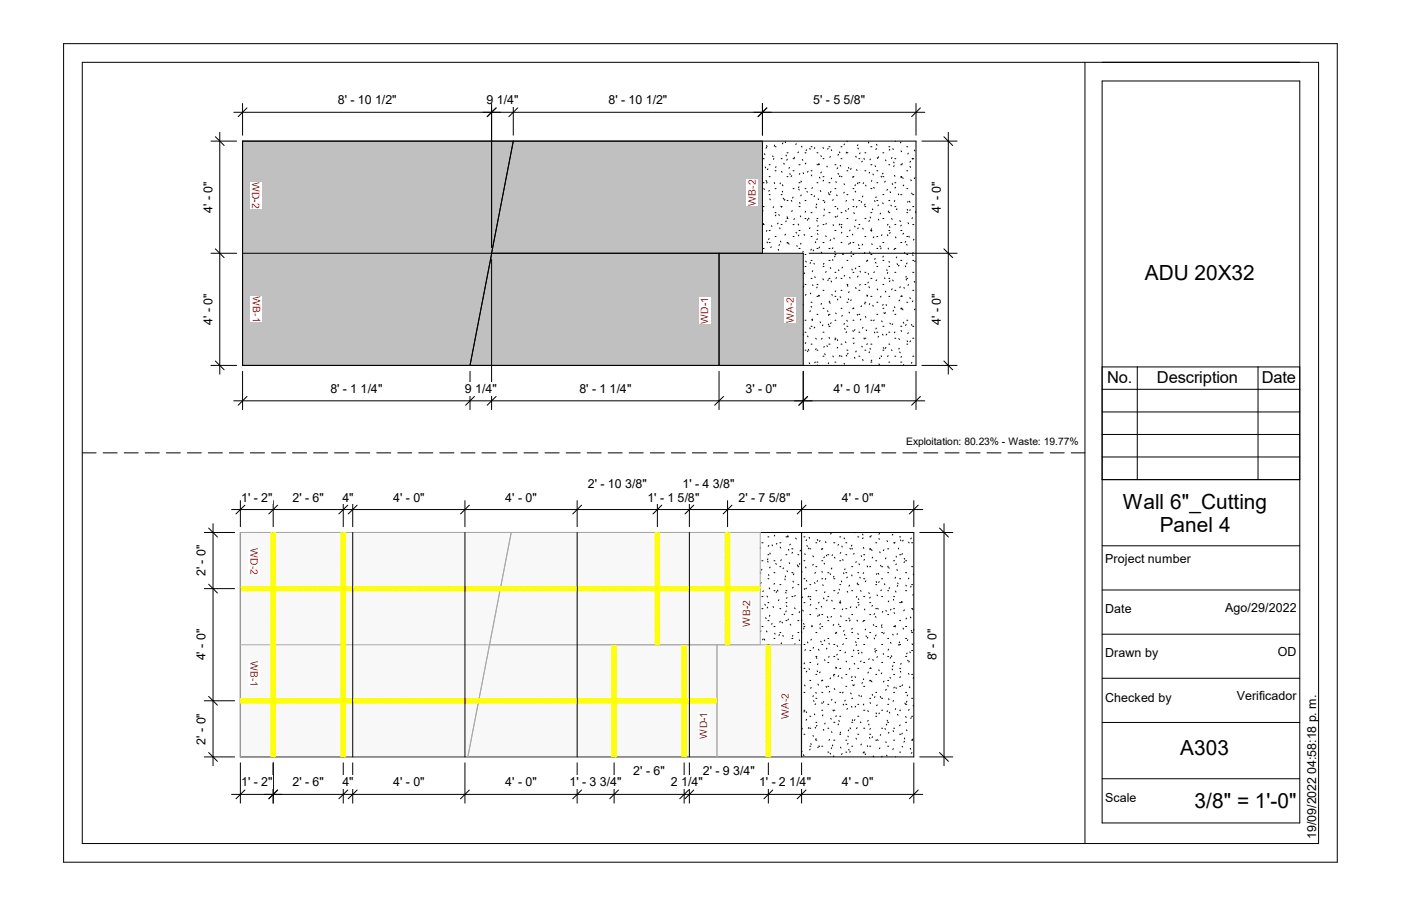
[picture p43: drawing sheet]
<svg xmlns="http://www.w3.org/2000/svg" width="432mm" height="279mm" viewBox="0 0 432 279" stroke-linecap="round" stroke-linejoin="round" font-family="sans-serif">
<defs><g id="words">
<g font-size="6.4">
<text x="352.8" y="86.3">ADU 20X32</text>
<text x="346.1" y="156.8">Wall 6&quot;_Cutting</text>
<text x="357.4" y="164">Panel 4</text>
<text x="363.7" y="232.8">A303</text>
<text x="368.2" y="249.1">3/8&quot; = 1'-0&quot;</text>
</g>
<g font-size="5.1">
<text x="341.2" y="118.2">No.</text>
<text x="356.6" y="118.2">Description</text>
<text x="388.9" y="118.2">Date</text>
</g>
<g font-size="3.8">
<text x="104.1" y="32.2">8' - 10 1/2&quot;</text>
<text x="150" y="32.2">9 1/4&quot;</text>
<text x="187.5" y="32.2">8' - 10 1/2&quot;</text>
<text x="250.7" y="32.2">5' - 5 5/8&quot;</text>
<text x="65.4" y="65.7" transform="rotate(-90 65.4 65.7)">4' - 0&quot;</text>
<text x="289.9" y="65.7" transform="rotate(-90 289.9 65.7)">4' - 0&quot;</text>
<text x="65.4" y="100.2" transform="rotate(-90 65.4 100.2)">4' - 0&quot;</text>
<text x="289.9" y="100.2" transform="rotate(-90 289.9 100.2)">4' - 0&quot;</text>
<text x="101.8" y="121.2">8' - 1 1/4&quot;</text>
<text x="143.3" y="121.2">9 1/4&quot;</text>
<text x="178.6" y="121.2">8' - 1 1/4&quot;</text>
<text x="229.7" y="121.2">3' - 0&quot;</text>
<text x="256.9" y="121.2">4' - 0 1/4&quot;</text>
<text x="74.3" y="154.7">1' - 2&quot;</text>
<text x="90.1" y="154.7">2' - 6&quot;</text>
<text x="105.5" y="154.7">4&quot;</text>
<text x="121.2" y="154.7">4' - 0&quot;</text>
<text x="155.7" y="154.7">4' - 0&quot;</text>
<text x="181.2" y="150.5">2' - 10 3/8&quot;</text>
<text x="199.5" y="154.7">1' - 1 5/8&quot;</text>
<text x="210.4" y="150.5">1' - 4 3/8&quot;</text>
<text x="227.6" y="154.7">2' - 7 5/8&quot;</text>
<text x="259.5" y="154.7">4' - 0&quot;</text>
<text x="340.7" y="173.7">Project number</text>
<text x="63.3" y="177.7" transform="rotate(-90 63.3 177.7)">2' - 0&quot;</text>
<text x="340.7" y="189.1">Date</text>
<text x="377.6" y="188.6">Ago/29/2022</text>
<text x="63.3" y="203.7" transform="rotate(-90 63.3 203.7)">4' - 0&quot;</text>
<text x="288.6" y="203.7" transform="rotate(-90 288.6 203.7)">8' - 0&quot;</text>
<text x="340.7" y="202.7">Drawn by</text>
<text x="393.9" y="202.2">OD</text>
<text x="381.2" y="215.8">Verificador</text>
<text x="340.7" y="216.4">Checked by</text>
<text x="63.3" y="229.6" transform="rotate(-90 63.3 229.6)">2' - 0&quot;</text>
<text x="195.2" y="239.1">2' - 6&quot;</text>
<text x="216.6" y="239.1">2' - 9 3/4&quot;</text>
<text x="74.3" y="242.5">1' - 2&quot;</text>
<text x="90.1" y="242.5">2' - 6&quot;</text>
<text x="105.5" y="242.5">4&quot;</text>
<text x="121.2" y="242.5">4' - 0&quot;</text>
<text x="155.7" y="242.5">4' - 0&quot;</text>
<text x="175.6" y="242.5">1' - 3 3/4&quot;</text>
<text x="206.8" y="242.5">2 1/4&quot;</text>
<text x="233.9" y="242.5">1' - 2 1/4&quot;</text>
<text x="259.5" y="242.5">4' - 0&quot;</text>
<text x="340.7" y="247.4">Scale</text>
<text x="405.7" y="258.7" transform="rotate(-90 405.7 258.7)">19/09/2022 04:58:18 p. m.</text>
</g>
<g font-size="3.2" fill="#f00">
<text x="77.7" y="56" transform="rotate(90 77.7 56)">WD</text>
<text x="233" y="58.2" transform="rotate(-90 233 58.2)">-2</text>
<text x="77.7" y="61.5" transform="rotate(90 77.7 61.5)">-2</text>
<text x="233" y="63.5" transform="rotate(-90 233 63.5)">WB</text>
<text x="77.9" y="91.3" transform="rotate(90 77.9 91.3)">WB</text>
<text x="218.3" y="94.4" transform="rotate(-90 218.3 94.4)">-1</text>
<text x="244.6" y="94.4" transform="rotate(-90 244.6 94.4)">-2</text>
<text x="77.9" y="96.6" transform="rotate(90 77.9 96.6)">-1</text>
<text x="218.3" y="99.8" transform="rotate(-90 218.3 99.8)">WD</text>
<text x="244.6" y="99.7" transform="rotate(-90 244.6 99.7)">WA</text>
<text x="77.2" y="169.1" transform="rotate(90 77.2 169.1)">WD</text>
<text x="77.2" y="174.5" transform="rotate(90 77.2 174.5)">-2</text>
<text x="231.2" y="188" transform="rotate(-90 231.2 188)">-2</text>
<text x="231.2" y="193.2" transform="rotate(-90 231.2 193.2)">WB</text>
<text x="77.2" y="203.8" transform="rotate(90 77.2 203.8)">WB</text>
<text x="77.2" y="209" transform="rotate(90 77.2 209)">-1</text>
<text x="243.2" y="221.9" transform="rotate(-90 243.2 221.9)">WA</text>
<text x="243.2" y="216.6" transform="rotate(-90 243.2 216.6)">-2</text>
<text x="218" y="227.8" transform="rotate(-90 218 227.8)">WD</text>
<text x="218" y="222.3" transform="rotate(-90 218 222.3)">-1</text>
</g>
<g font-size="3.2">
<text x="279.3" y="137.1">Exploitation: 80.23%</text>
<text x="308.8" y="137.1">-</text>
<text x="310.8" y="137.1">Waste: 19.77%</text>
</g>
</g></defs>
<g fill="#c0c0c0">
<path d="M221.6 78.1h26v34.6h-26z"/>
<path d="M74.8 78.1h76.7v34.6h-76.7z"/>
<path d="M151.5 43.5h83.5v34.6h-83.5z"/>
<path d="M144.9 78.1h76.7v34.6h-76.7z"/>
<path d="M74.8 43.5h83.4v34.6h-83.4z"/>
</g>
<path d="M235 43.5h47.3v69.2h-47.3z" fill="#fff"/>
<g fill="none" stroke="#000" stroke-width=".31">
<path d="M74.8 43.5h207.5v69.2h-207.5zM158.2 43.5l-13.3 69.2M235 43.5v34.6M235.2 48.9h.3M235.2 56.3h.3M235.4 58.2l.2 .2M235.6 47.4l.2 .3M235.8 51.5l.2 .3M236.1 55.6l.2 .3M236.3 44.9l.1 .3M236.3 45.4l-.2 .3M236.4 56.2l-.1 .3"/>
<path d="M236.7 52.1l-.2 .2M237.1 50.8h.3M237.1 54.5h.3M237.1 58.7l-.2 .3M238.1 48.1l.2 .2M238.5 48.9l-.1 .2M238.6 56.3l.2 .3M238.8 44.7l-.2 .3M238.9 45.3h.3M238.9 52.7h.3M238.9 58.2h.3M239.2 51.4l-.1 .2"/>
<path d="M240.5 56.4l-.1 .3M240.7 48.9h.3M240.9 52.9l.1 .2M241.1 57l.2 .3M241.2 59l-.1 .2M241.3 44.1l-.2 .3M241.6 50.3l.1 .3M242 43.7l.1 .3M242.2 47.8l.2 .3M242.6 47.1h.3M242.6 54.5h.3M242.7 49.1l-.2 .3"/>
<path d="M243.3 51.6l-.1 .3M243.4 53.6l.1 .2M244 54.2l-.2 .2M244.4 48.9h.3M244.4 52.7h.3M244.4 58.2h.3M244.8 48.5l.1 .3M245.4 44.3l-.1 .3M246.1 46.9l-.2 .2M246.2 58.3l.1 .3M246.3 50.8h.3M246.3 56.3h.3"/>
<path d="M246.3 57.6l-.2 .3M246.5 53.5l-.1 .3M246.8 55.8l.2 .3M247 45.1l.2 .2M247.3 49.2l.1 .2M247.5 53.3l.2 .3M248.1 47.1h.3M248.1 58.2h.3M248.4 50.3l-.2 .2M248.6 46.2l-.1 .2M248.7 59l.1 .3M249 52.8l-.1 .3"/>
<path d="M249.6 45.8l.1 .2M250 45.3h.3M250 52.7h.3M250.1 54l.1 .2M250.4 57.9l-.2 .2M251.1 45.5l-.1 .3M251.8 47.1h.3M251.8 50.8h.3M251.8 56.3h.3M252.3 50.5l.2 .3M252.5 50.5l-.2 .3M252.6 54.7l.1 .2"/>
<path d="M252.8 58.8l.2 .3M253 48l.2 .3M253.2 53l-.2 .3M253.7 48.9h.3M253.7 54.5h.3M253.7 45.5l.1 .3M253.8 55.6l-.1 .2M254.8 51.2l.2 .3M255.2 45.8l-.1 .2M255.4 59.4l.1 .3M255.5 45.3h.3M255.5 56.3h.3"/>
<path d="M255.9 48.3l-.1 .2M256.1 59l-.2 .3M256.2 46.2l.1 .2M256.3 54.9l-.1 .3M257.3 50.8h.3M257.3 58.2h.3M257.6 56l.2 .3M258.2 51.7l-.2 .3M258.3 53.5l.1 .3M258.4 47.6l-.1 .3M258.7 46.9l.2 .2M258.9 54.2l-.2 .3"/>
<path d="M259 51l.1 .2M259.2 45.3h.3M259.2 48.9h.3M259.2 54.5h.3M260.1 56.7l.2 .2M260.2 59.3l-.1 .2M260.3 44.4l-.2 .3M260.9 46.9l-.1 .3M261 47.1h.3M261 52.7h.3M261 43.5l.2 .1M261.5 51.6l.1 .3"/>
<path d="M262.3 51.9l-.1 .3M262.9 54.5h.3M262.9 58.2h.3M263 54.5l-.2 .2M263.6 59l.1 .2M263.7 57l-.2 .3M263.7 48.2l.2 .3M264 52.3l.2 .3M264.2 56.4l.2 .3M264.4 45.7l.2 .2M264.4 44.7l-.2 .2M264.7 48.9h.3"/>
<path d="M264.7 56.3h.3M265.1 47.2l-.2 .2M265.8 49.7l-.2 .3M266.2 56.3l-.2 .3M266.3 48.9l.1 .2M266.6 47.1h.3M266.6 52.7h.3M266.8 57.1l.1 .3M267.6 43.8l.2 .3M268 53.1l-.1 .3M268.3 49l-.2 .3M268.4 45.3h.3"/>
<path d="M268.4 50.8h.3M268.4 58.2h.3M268.7 55.7l-.1 .2M269 53.7l.2 .2M269.3 57.8l.2 .2M269.7 51.1l.2 .3M270.1 44.5l.2 .3M270.1 45.8l-.1 .3M270.3 52.7h.3M270.3 56.3h.3M270.4 48.6l.2 .3M270.8 48.3l-.2 .3"/>
<path d="M271.6 54.4l.1 .2M272.1 47.1h.3M272.1 54.5h.3M272.2 53.4l-.2 .2M272.8 55.9l-.1 .3M272.9 49.3l.1 .3M273.5 58.4l-.2 .3M273.9 45.3h.3M273.9 50.8h.3M274.2 46.1l-.1 .2M274.3 59.1l.2 .3M274.9 48.6l-.2 .3"/>
<path d="M275 56.6l.2 .3M275.2 45.8l.1 .3M275.4 50l.2 .2M275.6 51.1l-.2 .3M275.7 54.1l.1 .3M275.8 48.9h.3M275.8 56.3h.3M276 43.5v.1M276 57.7l-.2 .3M276.9 59.8l.1 .3M277.6 50.8h.4M277.6 54.5h.4"/>
<path d="M277.7 43.8l-.2 .3M277.7 46.5l.2 .3M277.9 54.6l-.2 .2M278.1 50.4l-.1 .3M278.2 54.8l.1 .2M278.6 57.1l-.2 .2M279.5 45.3h.3M279.5 52.7h.3M279.5 58.2h.3M280 47.2l-.2 .3M280.5 51.3l.1 .3M280.6 49.7l-.1 .3"/>
<path d="M280.7 55.5l.2 .2M281 59.6l.1 .2M281.1 48.8l.2 .3M281.3 48.9h.3M281.8 46.3l.2 .3M282 54.8l-.2 .3M74.8 78.1h172.8v34.6M221.6 78.1v34.6M235 64.8l.2 .3M235 66v.1M235.2 63.7h.3M235.2 69.3h.3"/>
<path d="M235.2 76.6h.3M235.2 68.9l.2 .3M236.3 71.1l-.1 .2M236.4 74.6l.2 .3M237 73.6l-.1 .3M237.1 60h.3M237.1 71.1h.3M237.1 74.8h.3M237.3 61.3l.1 .3M237.7 76.1l-.1 .3M237.7 69.6l.2 .2M238.5 63.8l-.2 .2"/>
<path d="M238.9 65.6h.3M238.9 72.9h.3M239.1 66.3l-.1 .2M239.8 68.8l-.2 .2M239.9 76.9l.1 .3M240 66.2l.2 .2M240.2 75.4l-.1 .3M240.3 70.3l.1 .2M240.5 74.4l.2 .2M240.7 63.6l.2 .3M240.7 60h.3M240.7 63.7h.3"/>
<path d="M240.7 69.3h.3M241.4 61.1l.2 .3M241.9 61.5l-.1 .3M242.1 72.2l-.2 .3M242.3 68.1l-.1 .3M242.6 61.8h.3M242.6 67.4h.3M242.6 74.8h.3M242.6 66.8l.1 .3M242.7 74.8l-.1 .2M243 75.1l.2 .2M243.9 61.8l.2 .3"/>
<path d="M244.2 64.9l-.2 .3M244.4 69.3h.3M244.4 72.9h.3M244.4 60.8l-.1 .3M244.9 67.4l-.2 .3M245.3 71.6l.2 .3M245.6 75.7l.1 .3M246 69.1l.2 .3M246.2 72.5l-.2 .2M246.3 63.7h.3M246.3 71.1h.3M246.3 76.6h.3"/>
<path d="M246.4 62.4l.2 .3M246.7 66.6l.1 .2M246.9 75l-.2 .3M246.9 60.1l-.1 .3M247.6 77.5l-.2 .3M247.8 72.3l.2 .3M248.1 61.8h.3M248.1 67.4h.3M248.1 78.5h.3M248.3 65.2l-.1 .2M249 67.7l-.2 .2M249.2 67.3l.1 .2"/>
<path d="M249.6 70.2l-.1 .3M250 60h.3M250 65.6h.3M250 72.9h.3M250.1 76.8l-.2 .3M250.6 77.1l.1 .2M251.1 60.4l-.2 .2M251.3 74.5l.1 .3M251.5 63.8l.1 .3M251.7 67.9l.2 .3M251.8 62.9l-.2 .3M251.8 67.4h.3"/>
<path d="M251.8 71.1h.3M251.8 76.6h.3M251.9 73.7l-.1 .2M252 72.1l.1 .2M252.1 61.3l.2 .3M252.2 69.6l-.2 .2M252.6 76.2l-.2 .3M253.1 77.8l.2 .2M253.7 61.8h.3M253.7 69.3h.3M253.7 74.8h.3M254 64.5l.1 .3"/>
<path d="M254 66.3l-.1 .3M254.3 62.2l-.2 .3M254.5 72.7l.1 .3M254.7 68.9l-.1 .2M255.5 60h.3M255.5 65.6h.3M255.5 76.6h.3M256 73.9l-.1 .3M256.7 76.4l-.2 .3M256.8 69.3l.1 .3M256.8 61.6l-.2 .2M257 73.4l.1 .3"/>
<path d="M257.3 77.5l.1 .3M257.3 63.7h.3M257.3 71.1h.3M257.3 78.5h.3M257.4 79l-.2 .2M257.4 66.8l.2 .2M257.9 60.1l.1 .3M258.1 64.2l.1 .3M258.1 66.6l-.1 .2M258.8 69.1l-.1 .3M259.2 65.6h.3M259.2 69.3h.3"/>
<path d="M259.2 74.8h.3M259.3 69.9l.1 .3M259.5 71.6l-.2 .3M259.8 78.2l.1 .2M259.9 78.3l-.1 .2M260.6 64.9l.2 .3M260.9 61.8l-.2 .3M261 60h.3M261 67.4h.3M261 72.9h.3M261.6 64.3l-.2 .3M261.7 75.1l-.1 .3"/>
<path d="M262 71l-.2 .2M262 74.8l.2 .2M262.3 78.9l.1 .2M262.4 77.6l-.1 .3M262.7 72.2l.1 .3M262.9 63.7h.3M262.9 74.8h.3M262.9 78.5h.3M262.9 61.5l.2 .2M263.1 65.6l.2 .3M263.4 69.7l.1 .3M263.8 67.8l-.1 .2"/>
<path d="M264.1 63.6l-.2 .3M264.5 70.3l-.1 .2M264.5 75.4l.2 .3M264.7 61.8h.3M264.7 69.3h.3M264.7 76.6h.3M265.4 62.1l.2 .3M265.9 75.3l-.2 .3M265.9 70.4l.2 .3M265.9 60.5l-.1 .2M266.5 77.9l-.1 .2M266.6 63.7h.3"/>
<path d="M266.6 67.4h.3M266.6 72.9h.3M266.6 62.9l-.2 .3M268 68l-.2 .3M268 77.7l.1 .3M268.2 66.9l.2 .3M268.4 65.6h.3M268.4 71.1h.3M268.4 78.5h.3M268.4 71.1l.2 .2M268.6 70.5l-.1 .3M268.7 75.2l.1 .2"/>
<path d="M268.9 64.4l.1 .3M269.3 73l-.1 .3M269.5 61.9l.2 .2M269.7 79.7l-.1 .3M270 60.7l-.1 .3M270.3 61.8h.3M270.3 72.9h.3M270.3 76.6h.3M270.7 67.6l.1 .3M270.7 63.2l-.1 .3M271.2 75.9l.2 .2M271.4 65.7l-.1 .3"/>
<path d="M271.6 76.5l-.2 .3M271.8 72.4l-.1 .2M272 62.6l.2 .2M272.1 60h.3M272.1 67.4h.3M272.1 74.8h.3M272.2 79l-.1 .3M273.5 72.4l.1 .3M273.7 69.2l-.2 .2M273.7 76.5l.2 .3M273.9 61.8h.3M273.9 65.6h.3"/>
<path d="M273.9 71.1h.3M273.9 65.1l-.1 .2M274.2 69.9l.1 .2M274.4 71.7l-.2 .3M274.6 63.2l.1 .3M274.8 67.4l.2 .2M275.7 76.8l-.2 .2M275.8 61.8l-.2 .3M275.8 63.7h.3M275.8 69.3h.3M275.8 76.6h.3M276 73.1l.1 .3"/>
<path d="M276.4 79.2l-.2 .3M276.4 64.4l-.1 .2M277.3 68l.2 .3M277.6 60h.4M277.6 71.1h.4M277.6 74.8h.4M277.8 69.4l-.2 .3M278.5 71.9l-.2 .3M278.8 77.9l.1 .2M279.1 74.5l-.1 .2M279.4 75.4l.2 .2M279.5 65.6h.3"/>
<path d="M279.5 72.9h.3M279.5 78.5h.3M279.6 64.6l.2 .3M279.9 68.7l.1 .3M279.9 62.1l-.2 .3M280.1 72.9l.1 .2M280.3 62.1l.2 .3M280.5 64.6l-.1 .3M281.2 67.1l-.1 .3M281.3 78.6l.1 .2M281.3 60h.3M281.3 63.7h.3"/>
<path d="M281.3 69.3h.3M281.4 77.9l-.1 .2M281.7 73.8l-.2 .2M282.2 65.3l.1 .2M247.6 94v.1M247.7 88.3l-.1 .3M248 84.2l-.2 .2M248.1 82.2h.3M248.1 87.7h.3M248.1 98.8h.3M248.3 80.5l.2 .3M248.4 90.8l-.2 .3"/>
<path d="M249.8 90.4l.1 .2M249.8 95.8l-.2 .3M249.8 81l-.1 .2M250 80.3h.3M250 85.9h.3M250 93.2h.3M250 94.5l.1 .2M250.4 98.4l-.2 .2 .2 .2M250.4 87.8l.2 .3M250.5 83.5l-.1 .2M250.9 81.2l.1 .2M251.1 85.3l.1 .3"/>
<path d="M251.8 87.7h.3M251.8 91.4h.3M251.8 96.9h.3M251.8 88.5l-.1 .3M252.3 91.1l.1 .2 .1-.2M252.8 99.3l.1 .2M253.2 93.6l-.1 .3M253.6 86l.2 .3M253.7 82.2h.3M253.7 89.5h.3M253.7 95.1h.3M254 81.2l-.2 .3"/>
<path d="M254.6 83.7l-.1 .3M255.1 95.8l.1 .3M255.3 99.9l.1 .3M255.3 86.3l-.2 .2M255.5 80.3h.3M255.5 85.9h.3M255.5 96.9h.3M255.5 97l-.2 .3M255.7 93.3l.2 .3M255.7 92.9l-.1 .3M255.9 82.5l.1 .3M256.2 86.7l.1 .3"/>
<path d="M256.2 99.5l-.2 .3M256.4 90.8l.1 .3M256.6 80.1l.1 .2M257.3 84h.3M257.3 91.4h.3M257.3 98.8h.3M257.6 96.5l.1 .3M257.6 89.7l-.2 .3M257.8 85.6l-.2 .3M258.2 92.2l-.1 .3M258.4 83.2l.2 .3M258.9 91.5l.2 .2"/>
<path d="M259.2 85.9h.3M259.2 89.5h.3M259.2 95.1h.3M259.6 97.2l-.1 .3M259.7 82.4l-.2 .2M260.3 99.8l-.2 .2M260.3 84.9l-.1 .3M261 98.8l.2 .3M261 80.3h.3M261 87.7h.3M261 93.2h.3M261.2 88l.1 .3"/>
<path d="M261.5 92.2l.1 .2M261.7 96.3l.1 .2M261.7 90l-.2 .2M261.9 85.5l.1 .3M262.3 92.5l-.1 .2M262.6 83l.1 .3M262.9 84h.3M262.9 95.1h.3M262.9 98.8h.3M263 95l-.1 .2M263.7 88.7l.2 .3M263.8 82.6l-.2 .3"/>
<path d="M264.2 96.9l.1 .3M264.5 85.1l-.2 .3M264.7 82.2h.3M264.7 89.5h.3M264.7 96.9h.3M265 83.7l.2 .2M265.1 87.7l-.1 .2M265.3 98.4l-.1 .3M265.6 94.3l-.2 .3M266.5 93.5l.1 .3M266.6 84h.3M266.6 87.7h.3"/>
<path d="M266.6 93.2h.3M266.7 97.6l.2 .3M267.2 91l.1 .2M267.2 80.3l-.1 .3M267.3 80.2l.2 .3M267.4 91.1l-.1 .3M267.6 84.3l.1 .3M267.6 87l-.1 .2M267.8 88.4l.2 .3M268.1 93.6l-.2 .3M268.4 85.9h.3M268.4 91.4h.3"/>
<path d="M268.4 98.8h.3M269 94.1l.2 .3M269.4 98.7l-.1 .2M269.5 83.8l-.2 .3M269.8 80.9l.2 .3M270.2 86.3l-.2 .3M270.3 82.2h.3M270.3 93.2h.3M270.3 96.9h.3M270.3 89.1l.2 .3M271.5 91.4l-.1 .2M271.7 99l.2 .2"/>
<path d="M272.1 80.3h.3M272.1 87.7h.3M272.1 95.1h.3M272.2 93.9l-.2 .2M272.4 96.4l.2 .3M272.6 85.7l.2 .2M272.9 89.8l.1 .3M272.9 96.4l-.2 .2M273.1 93.9l.2 .3M273.3 83.2l.1 .2M273.6 84l-.1 .3M273.9 82.2h.3"/>
<path d="M273.9 85.9h.3M273.9 91.4h.3M274 80.6l.1 .3M274.3 99.7l.1 .2M274.3 86.6l-.1 .2M275 89.1l-.2 .3M275.1 86.4l.2 .2M275.1 99.9l-.1 .2M275.4 95.7l-.1 .3M275.6 94.6l.2 .3M275.8 84h.3M275.8 89.5h.3"/>
<path d="M275.8 96.9h.3M276.5 81.3l.1 .3M277.1 81.8l-.2 .2M277.2 92.5l-.1 .3M277.5 88.4l-.2 .3M277.6 80.3h.4M277.6 91.4h.4M277.6 95.1h.4M277.9 91.1l.1 .3M277.9 95l-.2 .3M278.1 95.3l.2 .2M278.4 99.4l.2 .3"/>
<path d="M278.6 88.6l.1 .3M279 82l.1 .3M279.3 86.1l.1 .3M279.3 85.2l-.1 .3M279.5 85.9h.3M279.5 93.2h.3M279.5 98.8h.3M279.6 81.1l-.2 .3M280 87.8l-.1 .2M280.4 91.8l.2 .3M281.3 80.3h.3M281.3 84h.3"/>
<path d="M281.3 89.5h.3M281.3 92.8l-.1 .2M281.8 86.8l.1 .2M282 95.3l-.1 .2M282.1 80.4l-.2 .3M247.6 103.2v.1M248.1 102.4h.3M248.1 108h.3M248.3 105.7l-.1 .2M248.9 103.6l.1 .3M249 108.2l-.1 .3M249.1 107.7l.2 .3"/>
<path d="M249.4 111.9l.2 .2M249.6 101.1l.1 .3M250 100.6h.3M250 106.1h.3M251.1 100.9l-.1 .2M251.3 111.6l-.2 .3M251.4 104.3l.2 .3M251.5 107.5l-.1 .3M251.8 108h.3M251.8 111.7h.3M251.9 112.6l.1 .1M253.4 104.3l-.2 .3"/>
<path d="M253.6 100.2l-.1 .3M253.7 102.4h.3M253.7 109.9h.3M254 106.8l-.1 .3M254.2 109.1l.1 .3M254.8 106.6l.2 .2M255.4 111.9l-.1 .2M255.5 100.6h.3M255.5 106.1h.3M255.5 104.1l.2 .3M256.7 109.8l.1 .3M257.3 104.3h.3"/>
<path d="M257.3 111.7h.3M257.5 104.6l-.2 .2M258.1 104.7l.1 .3M258.2 107.1l-.2 .3M258.9 109.6l-.2 .3M259.2 106.1h.3M259.2 109.9h.3M260.1 112.1l.2 .2M260.3 101.3l.2 .3M260.6 105.4l.1 .3M260.8 109.6l.2 .2M260.9 102.3l-.1 .3"/>
<path d="M261 100.6h.3M261 108h.3M261.4 108.9l-.2 .3M262.8 102l.2 .2M262.9 104.3h.3M263.2 105.7l-.1 .3M263.4 110.2l.1 .3M263.5 101.6l-.2 .3M263.9 108.2l-.2 .3M264.7 102.4h.3M264.7 109.9h.3M265.6 106.8l.2 .2"/>
<path d="M265.9 110.9l.1 .3M266 101l-.2 .2M266.3 104.3l.1 .2M266.6 104.3h.3M266.6 108h.3M267 101.7l.1 .3M267.3 106l-.1 .3M268 108.5l-.2 .3M268.1 107.4l.2 .3M268.4 106.1h.3M268.4 111.7h.3M268.7 111l-.2 .3"/>
<path d="M269.5 102.4l.1 .3M270.1 101.2l-.1 .3M270.3 102.4h.3M270.8 103.7l-.2 .3M270.9 112.2l.2 .3M271.2 110.4l-.1 .2M271.6 109.7l.1 .3M272 103.1l.2 .2M272.1 100.6h.3M272.1 108h.3M272.2 107.2l.2 .2M273 107.1l-.1 .3"/>
<path d="M273.3 103l-.2 .3M273.7 109.7l-.1 .2M273.9 102.4h.3M273.9 106.1h.3M273.9 111.7h.3M274.8 107.9l.1 .2M275.8 104.3h.3M275.8 109.9h.3M275.8 102.4l-.1 .2M277 104.4l.2 .3M277.2 107.4l-.2 .3M277.3 108.5l.2 .3"/>
<path d="M277.5 112.6v.1M277.6 100.6h.4M277.6 111.7h.4M277.7 101.9l.2 .3M277.8 109.9l-.1 .3M278.5 112.4l-.1 .3M279.3 100.1l-.2 .3M279.5 106.1h.3M279.6 105.1l.1 .3M280 102.6l-.2 .3M280.6 105.1l-.1 .3M280.9 100.1l.2 .2"/>
<path d="M281.1 111.8l-.2 .2M281.3 100.6h.3M281.3 104.3h.3M281.3 109.9h.3"/>
</g>
<g fill="#f8f8f8">
<path d="M221 198.8h25.9v34.6h-25.9z"/>
<path d="M74.1 198.8h76.8v34.6h-76.8z"/>
<path d="M150.9 164.2h83.4v34.6h-83.4z"/>
<path d="M144.2 198.8h76.8v34.6h-76.8z"/>
<path d="M74.1 164.2h83.5v34.6h-83.5z"/>
</g>
<path d="M234.3 164.2h47.3v69.2h-47.3z" fill="#fff"/>
<g fill="none" stroke="#000" stroke-width=".31">
<path d="M25.4 139.7h4.2M31.8 139.7h4.3M38.3 139.7h4.3M44.7 139.7h4.4M51.3 139.7h4.3M57.7 139.7h4.4M64.2 139.7h4.3M70.7 139.7h4.3M77.2 139.7h4.3M83.7 139.7h4.3M90.2 139.7h4.3M96.6 139.7h4.4"/>
<path d="M103.1 139.7h4.3M109.6 139.7h4.4M116.1 139.7h4.3M122.6 139.7h4.3M129.1 139.7h4.3M135.6 139.7h4.3M142.1 139.7h4.3M148.5 139.7h4.4M155 139.7h4.3M161.5 139.7h4.3M168 139.7h4.3M174.5 139.7h4.3"/>
<path d="M181 139.7h4.3M187.5 139.7h4.3M193.9 139.7h4.3M200.4 139.7h4.4M206.9 139.7h4.3M213.4 139.7h4.3M219.9 139.7h4.3M226.4 139.7h4.3M232.9 139.7h4.3M239.4 139.7h4.3M245.8 139.7h4.3M252.3 139.7h4.3"/>
<path d="M258.8 139.7h4.3M265.3 139.7h4.3M271.8 139.7h4.3M278.3 139.7h4.3M284.7 139.7h4.4M291.3 139.7h4.3M297.7 139.7h4.3M304.2 139.7h4.3M310.7 139.7h4.3M317.2 139.7h4.3M323.7 139.7h4.3M330.2 139.7h4.2"/>
<path d="M74.1 164.2h207.5v69.2h-207.5zM108.7 164.2v69.2M143.3 164.2v69.2M177.9 164.2v69.2M212.5 164.2v69.2M234.3 176.6l.2 .2M234.4 168.9l-.1 .1M234.6 179.7l-.2 .2M234.8 167.4h.4M234.8 172.9h.4M234.8 175.6l-.1 .2M236.6 173.1l.1 .3"/>
<path d="M236.7 165.6h.3M236.7 171.1h.3M236.7 178.5h.3M236.7 172.3l-.2 .3M236.9 177.2l.1 .3M236.9 168.2l-.1 .3M237.3 170.6l.1 .2M237.4 174.9l-.2 .2M238 168.1l.1 .2M238.5 172.9h.3M238.5 176.6h.3M238.7 179.9l-.2 .3"/>
<path d="M238.8 165.1l-.2 .2M239.1 173.8l.2 .2M239.4 167.6l-.1 .2M240.4 167.4h.3M240.4 174.8h.3M240.5 168.7l.1 .3M240.8 172.6l-.1 .3M241.5 175.1l-.2 .3M241.9 178.6l.1 .2M242.1 177.6l-.1 .3M242.2 165.6h.3M242.2 171.1h.3"/>
<path d="M242.6 176l.1 .3M242.7 165.3l.2 .3M242.9 165.3l-.2 .3M243 169.4l.1 .3M243.2 173.5l.2 .3M243.6 167.8l-.2 .3M244.1 169.2h.3M244.1 176.6h.3M244.3 170.3l-.2 .3M244.4 179.2l.2 .3M244.7 177l-.2 .2M245.2 165.9l.2 .3"/>
<path d="M245.7 174.2l.2 .3M245.9 171.1h.3M245.9 174.8h.3M246.5 173.8l-.1 .2M246.8 169.7l-.2 .2M247.1 164.2v69.2M247.2 176.3l-.1 .3M247.8 165.6h.3M247.8 172.9h.3M247.8 178.5h.3M248 170.8l.2 .2M248.3 174.9l.1 .2"/>
<path d="M248.5 179l.2 .2M248.6 166.5l-.1 .2M248.7 168.2l.1 .3M249.3 169l-.2 .2M249.4 165.7l.1 .3M249.6 169.2h.3M250.5 171.4l.2 .3M250.7 174l-.2 .3M251 179.7l.2 .2M251.3 176.5l-.1 .3M251.5 167.4h.3M251.5 174.8h.3"/>
<path d="M251.9 166.4l.2 .3M252 179.1l-.2 .2M252.7 166.7l-.1 .3M253.3 169.2h.3M253.3 172.9h.3M253.3 178.5h.3M253.3 176.2l.1 .3M253.4 169.2l-.2 .3M254 173.7l.1 .2M254.1 171.7l-.2 .3M254.4 167l.2 .3M254.5 178.4l-.2 .2"/>
<path d="M254.7 171.2l.1 .2M255.1 171.1h.3M255.1 176.6h.3M255.8 176.9l.2 .3M256.2 164.4l-.2 .3M256.4 175.2l-.2 .3M256.6 171.1l-.1 .2M257 167.4h.3M257 178.5h.3M257 177.7l-.1 .3M257.2 171.9l.1 .2M258.4 167.9l-.1 .2"/>
<path d="M258.8 165.6h.3M258.8 172.9h.3M259.1 170.4l-.1 .2M259.3 179.2l.1 .3M259.5 168.4l.1 .3M259.7 172.6l.1 .2M260 176.7l.1 .2M260.1 165.9l.2 .3M260.5 175.4l-.2 .3M260.7 167.4h.3M260.7 171.1h.3M260.7 176.6h.3"/>
<path d="M261.2 178l-.2 .2M262 169.1l.1 .2M262.5 177.3l.1 .3M262.5 169.2h.3M262.5 174.8h.3M262.6 168.1l-.2 .3M263.2 170.6l-.1 .3M263.4 164.2l.1 .1M263.9 173.2l-.1 .2M264.3 179.8l-.1 .3M264.4 165.6h.3M264.4 176.6h.3"/>
<path d="M264.8 173.9l.1 .3M265 178l.1 .3M265.4 171.4l.2 .2M265.9 164.7l.1 .3M266 165.9l-.1 .2M266.1 168.8l.1 .3M266.2 171.1h.3M266.2 178.5h.3M266.2 176.6l-.2 .3M266.4 172.5l-.1 .3M266.9 179.1l-.2 .3M267.3 174.5l.1 .3"/>
<path d="M268.1 165.6h.3M268.1 169.2h.3M268.1 174.8h.3M268.3 169.3l-.2 .2M268.5 165.2l-.1 .2M268.6 169.5l.2 .3M268.9 171.8l-.1 .3M269.9 167.4h.3M269.9 172.9h.3M270 179.4l.2 .2M270.3 176.9l-.2 .2M270.7 176.8l.1 .3"/>
<path d="M270.9 166.1l.1 .2M271 179.4l-.2 .2M271.1 164.5l-.2 .3M271.1 170.2l.2 .3M271.4 174.3l.1 .3M271.7 174.8h.3M271.7 178.5h.3M272.4 169.5l-.2 .3M273 172l-.1 .3M273.4 166.8l.2 .2M273.6 169.2h.3M273.6 176.6h.3"/>
<path d="M273.7 174.6l-.1 .2M273.9 175l.2 .3M275.2 164.8l-.2 .2M275.4 167.4h.3M275.4 172.9h.3M275.8 167.3l-.1 .2M276 178l-.1 .3M276.2 171.5l.1 .3M276.3 173.9l-.2 .3M276.4 175.6l.2 .3M276.6 179.8l.2 .2M276.9 169l.1 .3"/>
<path d="M277.3 165.6h.3M277.3 171.1h.3M277.3 178.5h.3M277.5 166.5l.2 .3M278.1 170.7l-.1 .3M278.3 166.6l-.1 .3M278.7 172.2l.1 .3M278.8 173.2l-.2 .3M279.1 172.9h.3M279.1 176.6h.3M280 167.2l.2 .2M280.1 178.3l-.1 .2"/>
<path d="M280.9 165.9l-.2 .3M281 167.4h.3M281 174.8h.3M281.5 177l.1 .3M234.5 194.6l-.1 .2M234.8 184h.4M234.8 187.7h.4M234.8 193.2h.4M235.2 197.1l-.2 .2M235.2 182.2l-.1 .3M235.5 197.1l.2 .3M235.8 186.4l.1 .2"/>
<path d="M236 190.5l.1 .3M236.2 194.6l.2 .3M236.4 183.9l.2 .2M236.6 187.2l-.1 .3M236.7 185.8h.3M236.7 191.4h.3M236.7 198.8h.3M237.1 181.3l.1 .3M237.3 189.7l-.1 .3M238 192.3l-.2 .2M238.3 187l.1 .3M238.5 182.2h.3"/>
<path d="M238.5 193.2h.3M238.5 196.9h.3M238.8 195.3l.1 .2M239.4 182.5l-.2 .2M239.6 182l.2 .3M240.1 185l-.2 .2M240.2 195.7l-.1 .3M240.4 180.3h.3M240.4 187.7h.3M240.4 195.1h.3M240.5 191.6l-.2 .3M240.9 198.2l-.2 .3"/>
<path d="M241 191.9l.2 .2M241.3 196l.1 .2M241.7 189.3l.2 .3M242.1 182.7l.2 .2M242.2 182.2h.3M242.2 185.8h.3M242.2 191.4h.3M242.3 188.4l-.1 .3M242.4 186.8l.1 .3M242.6 184.3l-.2 .2M243 190.9l-.1 .3M243.5 192.5l.2 .3"/>
<path d="M244.1 184h.3M244.1 189.5h.3M244.1 196.9h.3M244.3 196l-.1 .2M244.4 181.1l-.1 .3M244.9 187.5l.2 .2M245 198.5l-.1 .3M245.1 183.6l-.2 .3M245.9 180.3h.3M245.9 191.4h.3M245.9 195.1h.3M246.3 197.3l.2 .3"/>
<path d="M246.5 188.6l-.2 .3M247 194.8l.1 .2M247.1 191.2l-.1 .2M247.2 184l.1 .3M247.4 188.1l.2 .3M247.6 192.3l.2 .2M247.8 185.8h.3M247.8 193.2h.3M247.8 198.8h.3M247.8 193.7l-.2 .3M247.9 181.5l.1 .3M248.5 181.4l-.1 .2"/>
<path d="M248.8 198l.2 .2M249.2 183.9l-.2 .2M249.6 180.3h.3M249.6 184h.3M249.6 189.5h.3M249.7 184.7l.2 .3M249.9 186.4l-.2 .2M250.1 197.1l-.2 .3M250.2 193l.1 .2M250.3 193l-.1 .3M250.7 199.6l-.1 .3M251.5 182.2h.3"/>
<path d="M251.5 187.7h.3M251.5 195.1h.3M252.2 189.8l-.2 .3M252.4 185.7l-.1 .3M252.5 189.5l.1 .3M252.7 193.6l.2 .3M252.9 192.3l-.2 .3M252.9 197.7l.2 .3M253.1 187l.2 .2M253.3 189.5h.3M253.3 193.2h.3M253.3 198.8h.3"/>
<path d="M253.6 180.3l.1 .3M253.8 184.4l.2 .3M254.2 197.4l-.2 .3M254.3 182.5l-.2 .3M254.8 199.9l-.1 .3M254.9 185l-.1 .3M255 190.2l.1 .3M255.1 184h.3M255.1 191.4h.3M255.1 196.9h.3M255.5 198.4l.1 .3M256.3 190.1l-.2 .2"/>
<path d="M256.3 185.1l.2 .3M257 182.2h.3M257 187.7h.3M257 198.8h.3M257 192.6l-.2 .3M257.6 195.1l-.1 .3M257.7 195l.2 .2M258 199.1l.1 .2M258.4 182.8l-.2 .2M258.4 192.4l.2 .3M258.6 181.7l.1 .2M258.8 180.3h.3"/>
<path d="M258.8 185.8h.3M258.8 193.2h.3M258.8 185.8l.2 .3M259 185.3l-.1 .2M259.1 189.9l.1 .3M259.7 187.8l-.1 .2M259.9 198.5l-.1 .3M260.1 194.4l-.1 .3M260.3 195.6l.1 .3M260.7 187.7h.3M260.7 191.4h.3M260.7 196.9h.3"/>
<path d="M261.1 182.4l.2 .2M261.6 190.6l.1 .3M261.8 180.5l-.1 .3M262 191.2l-.2 .3M262.3 187.1l-.2 .3M262.5 182.2h.3M262.5 189.5h.3M262.5 195.1h.3M262.7 193.8l-.2 .2M263.7 197.9l.2 .3M263.9 187.2l.1 .2M264 198.8l-.1 .3"/>
<path d="M264.1 183.9l-.2 .3M264.1 191.3l.2 .3M264.4 180.3h.3M264.4 185.8h.3M264.4 196.9h.3M264.4 195.4l.1 .3M264.5 184.7l.2 .2M264.8 186.4l-.2 .3M265.2 182.1l.2 .3M266.1 191.5l-.1 .2M266.2 184h.3M266.2 191.4h.3"/>
<path d="M266.2 198.8h.3M266.4 187.8l.2 .3M266.8 194l-.1 .3M266.9 196.1l.1 .2M267.5 196.5l-.2 .3M267.8 182.8l.1 .2M268.1 185.8h.3M268.1 189.5h.3M268.1 195.1h.3M268.2 184.1l-.1 .3M268.9 186.7l-.2 .2M269.2 192.6l.1 .3"/>
<path d="M269.4 196.8l.2 .2M269.6 189.2l-.2 .3M269.7 200l-.1 .2M269.8 190.1l.2 .3M269.9 180.3h.3M269.9 187.7h.3M269.9 193.2h.3M270 195.8l-.2 .3M270.3 183.5l.1 .2M270.5 187.6l.2 .2M271.7 181.9l-.2 .3M271.7 193.3l.2 .2"/>
<path d="M271.7 184h.3M271.7 195.1h.3M271.7 198.8h.3M271.8 192.7l-.1 .2M272.1 188.6l-.2 .2M272.5 195.2l-.1 .3M272.5 180l.2 .3M273 188.3l.2 .2M273.6 182.2h.3M273.6 189.5h.3M273.6 196.9h.3M273.9 185.3l-.1 .3"/>
<path d="M274.2 181.2l-.2 .3M274.4 198.1l.2 .3M274.6 187.9l-.2 .2M275.1 195.6l.2 .2M275.3 184.8l.2 .3M275.4 184h.3M275.4 187.7h.3M275.4 193.2h.3M275.5 188.9l.2 .3M275.8 193l.2 .3M276 192.9l-.2 .3M276 182.3l.1 .3"/>
<path d="M276.6 195.4l-.1 .3M276.7 180.6l-.2 .2M277 198.8l.1 .3M277.3 185.8h.3M277.3 191.4h.3M277.3 198.8h.3M277.3 198l-.1 .2M277.8 185.5l.2 .3M278 185.6l-.1 .2M278.3 193.7l.2 .3M278.7 188.1l-.1 .3M279.1 182.2h.3"/>
<path d="M279.1 193.2h.3M279.1 196.9h.3M279.2 180.5l.2 .2M279.4 190.6l-.2 .3M279.8 197.3l-.1 .2M280.6 190.3l.2 .2M280.8 180.8l-.1 .3M280.8 194.4l.2 .2M281 180.3h.3M281 187.7h.3M281 195.1h.3M281.1 198.5l.2 .3"/>
<path d="M281.3 187.7l.1 .3M281.5 183.3l-.2 .3M281.6 194.1l-.1 .3M246.9 205.7l.1 .1M247.8 206.1h.3M247.8 213.5h.3M247.8 219h.3M247.9 219.3l-.1 .3M248 211.2l.1 .3M248 204.4l-.2 .3M248.2 200.3l-.1 .3M248.5 219.5l.1 .3"/>
<path d="M248.7 207l-.2 .2M249.3 206.2l.2 .3M249.6 200.6h.3M249.6 204.3h.3M249.6 209.8h.3M250 212l-.1 .3M250.7 214.5l-.2 .3M250.7 216.1l.2 .2M251.4 217l-.2 .3M251.4 213.5l.2 .3M251.5 202.4h.3M251.5 208h.3"/>
<path d="M251.5 215.3h.3M251.6 202.8l.2 .2M251.8 206.9l.2 .2M252.1 211l.2 .3M252.1 204.7l-.1 .3M252.3 200.2l.1 .3M252.8 207.2l-.2 .3M253.3 209.8h.3M253.3 213.5h.3M253.3 219h.3M253.3 216.7l.1 .3M253.4 209.7l-.1 .3"/>
<path d="M253.9 216.4l-.2 .2M254.1 203.5l.2 .2M254.6 211.7l.2 .3M255.1 204.3h.3M255.1 211.7h.3M255.1 217.2h.3M255.5 202.4l-.1 .3M255.7 213.2l-.1 .2M256 209l-.2 .3M256.4 215.7l-.2 .2M256.7 219l.2 .2M256.9 208.2l.1 .3"/>
<path d="M257 202.4h.3M257 208h.3M257 219h.3M257.1 212.3l.2 .3M257.4 216.5l.1 .2M257.6 205.7l.1 .3M257.8 205.9l-.1 .2M258.1 201.8l-.2 .2M258.2 203.2l.2 .3M258.5 208.4l-.2 .3M258.8 200.6h.3M258.8 206.1h.3"/>
<path d="M258.8 213.5h.3M259.4 208.9l.1 .3M259.8 213.4l-.1 .3M259.9 217.2l.2 .2M260.5 215.9l-.2 .3M260.6 201.1l-.2 .2M260.7 208h.3M260.7 211.7h.3M260.7 217.2h.3M260.8 203.9l.1 .2M261.2 218.5l-.2 .2M261.9 206.1l-.1 .3"/>
<path d="M262.2 213.7l.1 .3M262.4 217.8l.2 .3M262.5 202.4h.3M262.5 209.8h.3M262.5 215.3h.3M262.6 208.6l-.1 .3M262.8 211.2l.2 .3M263 200.4l.2 .3M263.3 204.6l.1 .2M263.3 211.2l-.2 .2M263.5 208.7l.2 .2M263.7 217.8l-.1 .3"/>
<path d="M264.4 200.6h.3M264.4 206.1h.3M264.4 217.2h.3M264.7 214.4l.1 .2M264.7 201.3l-.2 .3M265.4 203.8l-.2 .3M265.6 201.1l.1 .3M265.6 214.6l-.2 .2M265.8 210.5l-.2 .2M266.1 209.3l.1 .3M266.2 204.3h.3M266.2 211.7h.3"/>
<path d="M266.2 219h.3M266.2 217.1l-.1 .3M267.5 219.2l.1 .3M267.6 207.3l-.1 .3M267.9 203.2l-.1 .2M268.1 206.1h.3M268.1 209.8h.3M268.1 215.3h.3M268.1 216.7l.2 .2M268.3 205.9l.2 .3M268.3 209.8l-.1 .3M268.6 210l.1 .3"/>
<path d="M268.8 214.1l.1 .3M269 203.4l.2 .3M269.7 200.9l.1 .2M269.7 214.8l-.2 .3M269.9 200.6h.3M269.9 208h.3M269.9 213.5h.3M270 219.8l.1 .3M270.3 217.4l-.1 .2M270.4 202.5l-.1 .2M270.8 206.6l.2 .2M271 219.9l-.1 .2"/>
<path d="M271.3 214.8l.2 .3M271.7 204.3h.3M271.7 215.3h.3M271.7 219h.3M271.8 207.5l-.2 .3M272.2 201.5l.1 .3M272.5 210.1l-.2 .2M273.1 212.6l-.1 .3M273.6 219.2l-.2 .3M273.6 202.4h.3M273.6 209.8h.3M273.6 217.2h.3"/>
<path d="M273.6 211.4l.2 .2M273.9 215.5l.1 .3M273.9 200.2l-.2 .3M274.1 219.6l.1 .3M274.3 208.9l.1 .2M274.5 202.7l-.1 .3M274.7 202.2l.2 .3M275 206.3l.1 .3M275.2 205.3l-.2 .2M275.4 216l-.1 .3M275.4 204.3h.3M275.4 208h.3"/>
<path d="M275.4 213.5h.3M275.6 211.9l-.1 .3M276.1 218.5l-.2 .3M276.1 212l.2 .3M277.3 206.1h.3M277.3 211.7h.3M277.3 219h.3M277.5 207l.1 .3M277.5 208.7l-.2 .3M277.7 204.6l-.1 .3M278.2 211.2l-.2 .3M278.9 216.8l.2 .3"/>
<path d="M279.1 202.4h.3M279.1 213.5h.3M279.1 217.2h.3M279.5 216.2l-.1 .3M279.6 214.3l.1 .3M279.6 201.4l-.2 .2M279.7 203.6l.2 .2M280 207.7l.2 .2M280.2 218.8l-.2 .2M280.2 211.8l.2 .2M280.2 203.9l-.1 .3M280.4 201l.2 .3"/>
<path d="M281 200.6h.3M281 208h.3M281 215.3h.3M281.4 217.5l.2 .3M281.6 209l-.2 .2M247.1 224.5l.2 .3M247.2 231.7l-.2 .2M247.6 232.7l.2 .3M247.8 226.4h.3M248.6 221.8l-.1 .3M249.3 224.4l-.2 .2M249.6 220.9h.3"/>
<path d="M249.6 224.6h.3M249.6 230.1h.3M249.7 231l-.1 .3M249.9 229.3l.1 .3M250.6 226.8l.1 .3M251 220.2l.1 .2M251.2 224.3l.2 .2M251.5 222.8h.3M251.5 228.3h.3M251.5 227.8l-.1 .2M251.8 223.7l-.2 .2M252.2 230.3l-.1 .3"/>
<path d="M252.4 230l.2 .3M253.3 230.1h.3M253.6 220.5l-.1 .3M253.7 225l.2 .2M254.3 223l-.1 .3M255.1 224.6h.3M255.1 231.9h.3M255.7 228l-.2 .3M255.9 232.3l.1 .2M256 221.5l.2 .3M256.3 225.6l.1 .3M256.3 230.6l-.1 .2"/>
<path d="M256.5 229.7l.2 .3M257 222.8h.3M257 228.3h.3M257 233.1l-.2 .2M257.8 220.7l-.2 .3M258.4 223.3l-.1 .2M258.5 222.2l.2 .3M258.8 220.9h.3M258.8 226.4h.3M259 230.4l.2 .3M259.1 225.8l-.1 .3M259.5 232.4l-.1 .3"/>
<path d="M260.7 228.3h.3M260.7 231.9h.3M261.3 227l.2 .2M261.4 229.2l-.2 .3M261.6 231.1l.1 .3M261.6 225.1l-.1 .3M262 224.5l.1 .2M262 231.7l-.1 .3M262.5 222.8h.3M262.5 230.1h.3M262.7 222l.1 .2M263.5 221.9l-.2 .3"/>
<path d="M263.8 227.7l.2 .2M264.2 224.4l-.2 .3M264.4 220.9h.3M264.4 226.4h.3M265.2 222.6l.1 .3M265.5 229.4l-.2 .3M266.1 232l-.1 .2M266.2 224.6h.3M266.2 231.9h.3M266.6 232.5l.1 .2M267.3 230l.1 .2M267.6 222.2l-.2 .2"/>
<path d="M267.7 223.3l.1 .3M268 227.4l.1 .3M268.1 226.4h.3M268.1 230.1h.3M268.3 224.7l-.2 .2M268.9 227.2l-.1 .3M269.1 233.1l.2 .3M269.9 220.9h.3M269.9 228.3h.3M270.5 228.1l.1 .2M271.2 230.6l-.1 .3M271.4 226.5l-.1 .3"/>
<path d="M271.7 224.6h.3M271.9 233.2l-.2 .2M272.8 224.7l.1 .2M273 228.8l.1 .2M273.3 232.9l.1 .2M273.3 223.3l-.2 .3M273.4 222.1l.2 .3M273.6 222.8h.3M273.6 230.1h.3M274 225.8l-.2 .3M275.3 225.3l.1 .3M275.3 230.9l-.1 .2"/>
<path d="M275.4 224.6h.3M275.4 228.3h.3M276 233.4h.1M276.6 220.3l.2 .3M277.3 226.4h.3M277.3 231.9h.3M277.4 223.6l-.1 .2M278 230.1l.2 .3M278.1 226.1l-.1 .3M278.7 227.6l.1 .3M278.8 228.6l-.2 .3M279.1 222.8h.3"/>
<path d="M279.1 220.9l.2 .3M279.4 225.1l.1 .2M280.5 230.8l.2 .3M280.8 221.3l-.1 .3M281 220.9h.3M281 228.3h.3M281.1 232.1l-.2 .2M281.3 227.9l-.2 .3"/>
</g>
<path d="M157.6 164.2l-13.4 69.2M74.1 198.8h172.8v34.6h-172.8v-69.2h160.2v34.6M221 198.8v34.6" fill="none" stroke="#aaa" stroke-width=".31"/>
<g fill="none" stroke="#ff0" stroke-width=".31">
<path d="M83.5 164.2l.2 .3M83.7 168.3l1 .3M83.7 168.8l1 .2M83.7 169.8l1 .2M83.7 170.2l1 .3M83.7 171.7l1 .2M83.7 176l1 .2M83.7 177.9l1 .3M83.7 179.8l1 .3M83.7 170.7l1 .2M83.7 179.4l1 .2M83.7 164.5l1-.3 .2 .1-.2 .4"/>
<path d="M83.7 164.5l1 .2M83.7 164.5l-.2 .1 .2 .3M83.7 164.9l-.2 .2 .2 .3M83.7 165.4l-.2 .2 .2 .3M83.7 165.9l-.2 .1 .2 .4M83.7 166.4l-.2 .1 .2 .4M83.7 166.9l-.2 .1 .2 .3M83.7 167.3l-.2 .2 .2 .4M83.7 167.9h-.2l.2 .4M83.7 168.3l-.2 .1 .2 .4M83.7 168.8l-.2 .1 .2 .4M83.7 169.3l-.2 .1 .2 .4"/>
<path d="M83.7 169.8l-.2 .1 .2 .3M83.7 170.2l-.2 .1 .2 .4M83.7 170.7l-.2 .2 .2 .3M83.7 171.2l-.2 .1 .2 .4M83.7 171.7l-.2 .1 .2 .4M83.7 172.2l-.2 .1 .2 .3M83.7 172.6l-.2 .2 .2 .3M83.7 173.1l-.2 .1 .2 .4M83.7 173.6l-.2 .1 .2 .4M83.7 174.1l-.2 .1 .2 .3M83.7 174.5l-.2 .2 .2 .3M83.7 175l-.2 .2 .2 .3"/>
<path d="M83.7 175.5l-.2 .1 .2 .4M83.7 176l-.2 .1 .2 .4M83.7 176.5l-.2 .1 .2 .4M83.7 177l-.2 .1 .2 .4M83.7 177.5h-.2l.2 .4M83.7 177.9l-.2 .2 .2 .3M83.7 178.4l-.2 .1 .2 .4M83.7 178.9l-.2 .1 .2 .4M83.7 179.4l-.2 .1 .2 .3M83.7 179.8l-.2 .2 .2 .3M83.7 164.9l1 .3M83.7 165.4l1 .3"/>
<path d="M83.7 165.9l1 .3M83.7 166.4l1 .2M83.7 166.9l1 .2M83.7 167.3l1 .3M83.7 167.9l1 .2M83.7 169.3l1 .2M83.7 171.2l1 .2M83.7 172.2l1 .2M83.7 172.6l1 .3M83.7 173.1l1 .3M83.7 173.6l1 .2M83.7 174.1l1 .2"/>
<path d="M83.7 174.5l1 .3M83.7 175l1 .3M83.7 175.5l1 .3M83.7 176.5l1 .2M83.7 177l1 .2M83.7 177.5l1 .2M83.7 178.4l1 .2M83.7 178.9l1 .2M84.7 165.7l.2 .1-.2 .4M84.7 169.5l.2 .1-.2 .4M84.7 164.7l.2 .1-.2 .4M84.7 165.2l.2 .1-.2 .4"/>
<path d="M84.7 166.2l.2 .1-.2 .3M84.7 166.6l.2 .2-.2 .3M84.7 167.1l.2 .1-.2 .4M84.7 167.6l.2 .1-.2 .4M84.7 168.1l.2 .1-.2 .4M84.7 168.6l.2 .1-.2 .3M84.7 169l.2 .2-.2 .3M84.7 170l.2 .1-.2 .4M84.7 170.5l.2 .1-.2 .3M84.7 170.9l.2 .2-.2 .3M84.7 171.4l.2 .2-.2 .3M84.7 171.9l.2 .1-.2 .4"/>
<path d="M84.7 172.4l.2 .1-.2 .4M84.7 172.9l.2 .1-.2 .4M84.7 173.4l.2 .1-.2 .3M84.7 173.8l.2 .1-.2 .4M84.7 174.3l.2 .2-.2 .3M84.7 174.8l.2 .1-.2 .4M84.7 175.3l.2 .1-.2 .4M84.7 175.8l.2 .1-.2 .3M84.7 176.2l.2 .2-.2 .3M84.7 176.7l.2 .1-.2 .4M84.7 177.2l.2 .1-.2 .4M84.7 177.7l.2 .1-.2 .4"/>
<path d="M84.7 178.2l.2 .1-.2 .3M84.7 178.6l.2 .2-.2 .3M84.7 179.1l.2 .1-.2 .4M84.7 179.6l.2 .1-.2 .4M84.7 164.7l-1 .2M84.7 165.2l-1 .2M84.7 165.7l-1 .2M84.7 166.2l-1 .2M84.7 166.6l-1 .3M84.7 167.1l-1 .2M84.7 167.6l-1 .3M84.7 168.1l-1 .2"/>
<path d="M84.7 168.6l-1 .2M84.7 169l-1 .3M84.7 169.5l-1 .3M84.7 170l-1 .2M84.7 170.5l-1 .2M84.7 170.9l-1 .3M84.7 171.4l-1 .3M84.7 171.9l-1 .3M84.7 172.4l-1 .2M84.7 172.9l-1 .2M84.7 173.4l-1 .2M84.7 173.8l-1 .3"/>
<path d="M84.7 174.3l-1 .2M84.7 174.8l-1 .2M84.7 175.3l-1 .2M84.7 175.8l-1 .2M84.7 176.2l-1 .3M84.7 176.7l-1 .3M84.7 177.2l-1 .3M84.7 177.7l-1 .2M84.7 178.2l-1 .2M84.7 178.6l-1 .3M84.7 179.1l-1 .3M84.7 179.6l-1 .2"/>
<path d="M105.1 164.2l.2 .3M105.3 166.9l1 .2M105.3 168.3l1 .3M105.3 168.8l1 .2M105.3 170.2l1 .3M105.3 170.7l1 .2M105.3 169.8l1 .2M105.3 171.2l1 .2M105.3 172.2l1 .2M105.3 172.6l1 .3M105.3 176.5l1 .2M105.3 173.6l1 .2"/>
<path d="M105.3 174.1l1 .2M105.3 177.9l1 .3M105.3 175l1 .3M105.3 178.4l1 .2M105.3 175.5l1 .3M105.3 179.8l1 .3M105.3 177l1 .2M105.3 179.4l1 .2M105.3 171.7l1 .2M105.3 173.1l1 .3M105.3 174.5l1 .3M105.3 176l1 .2"/>
<path d="M105.3 165.4l-.2 .2 .2 .3M105.3 166.9l-.2 .1 .2 .3M105.3 165.9l-.2 .1 .2 .4M105.3 168.3l-.2 .1 .2 .4M105.3 167.3l-.2 .2 .2 .4M105.3 169.8l-.2 .1 .2 .3M105.3 168.8l-.2 .1 .2 .4M105.3 177l-.2 .1 .2 .4M105.3 178.4l-.2 .1 .2 .4M105.3 179.8l-.2 .2 .2 .3M105.3 164.5l1-.3 .2 .1-.2 .4M105.3 164.5l1 .2"/>
<path d="M105.3 164.5l-.2 .1 .2 .3M105.3 164.9l-.2 .2 .2 .3M105.3 166.4l-.2 .1 .2 .4M105.3 167.9h-.2l.2 .4M105.3 169.3l-.2 .1 .2 .4M105.3 170.2l-.2 .1 .2 .4M105.3 170.7l-.2 .2 .2 .3M105.3 171.2l-.2 .1 .2 .4M105.3 171.7l-.2 .1 .2 .4M105.3 172.2l-.2 .1 .2 .3M105.3 172.6l-.2 .2 .2 .3M105.3 173.1l-.2 .1 .2 .4"/>
<path d="M105.3 173.6l-.2 .1 .2 .4M105.3 174.1l-.2 .1 .2 .3M105.3 174.5l-.2 .2 .2 .3M105.3 175l-.2 .2 .2 .3M105.3 175.5l-.2 .1 .2 .4M105.3 176l-.2 .1 .2 .4M105.3 176.5l-.2 .1 .2 .4M105.3 177.5h-.2l.2 .4M105.3 177.9l-.2 .2 .2 .3M105.3 178.9l-.2 .1 .2 .4M105.3 179.4l-.2 .1 .2 .3M105.3 164.9l1 .3"/>
<path d="M105.3 165.4l1 .3M105.3 165.9l1 .3M105.3 166.4l1 .2M105.3 167.3l1 .3M105.3 167.9l1 .2M105.3 169.3l1 .2M105.3 177.5l1 .2M105.3 178.9l1 .2M106.3 165.2l.2 .1-.2 .4M106.3 166.2l.2 .1-.2 .3M106.3 166.6l.2 .2-.2 .3M106.3 167.6l.2 .1-.2 .4"/>
<path d="M106.3 169l.2 .2-.2 .3M106.3 164.7l.2 .1-.2 .4M106.3 170.5l.2 .1-.2 .3M106.3 171.4l.2 .2-.2 .3M106.3 171.9l.2 .1-.2 .4M106.3 172.9l.2 .1-.2 .4M106.3 173.4l.2 .1-.2 .3M106.3 174.3l.2 .2-.2 .3M106.3 174.8l.2 .1-.2 .4M106.3 175.8l.2 .1-.2 .3M106.3 176.2l.2 .2-.2 .3M106.3 177.2l.2 .1-.2 .4"/>
<path d="M106.3 178.6l.2 .2-.2 .3M106.3 178.2l.2 .1-.2 .3M106.3 179.1l.2 .1-.2 .4M106.3 179.6l.2 .1-.2 .4M106.3 165.7l-1 .2M106.3 167.1l-1 .2M106.3 168.6l-1 .2M106.3 165.7l.2 .1-.2 .4M106.3 167.1l.2 .1-.2 .4M106.3 168.1l.2 .1-.2 .4M106.3 168.6l.2 .1-.2 .3M106.3 169.5l.2 .1-.2 .4"/>
<path d="M106.3 170l.2 .1-.2 .4M106.3 170.9l.2 .2-.2 .3M106.3 172.4l.2 .1-.2 .4M106.3 173.8l.2 .1-.2 .4M106.3 175.3l.2 .1-.2 .4M106.3 176.7l.2 .1-.2 .4M106.3 177.7l.2 .1-.2 .4M106.3 164.7l-1 .2M106.3 165.2l-1 .2M106.3 166.2l-1 .2M106.3 166.6l-1 .3M106.3 167.6l-1 .3"/>
<path d="M106.3 168.1l-1 .2M106.3 169l-1 .3M106.3 169.5l-1 .3M106.3 170l-1 .2M106.3 170.5l-1 .2M106.3 170.9l-1 .3M106.3 171.4l-1 .3M106.3 171.9l-1 .3M106.3 172.4l-1 .2M106.3 172.9l-1 .2M106.3 173.4l-1 .2M106.3 173.8l-1 .3"/>
<path d="M106.3 174.3l-1 .2M106.3 174.8l-1 .2M106.3 175.3l-1 .2M106.3 175.8l-1 .2M106.3 176.2l-1 .3M106.3 176.7l-1 .3M106.3 177.2l-1 .3M106.3 177.7l-1 .2M106.3 178.2l-1 .2M106.3 178.6l-1 .3M106.3 179.1l-1 .3M106.3 179.6l-1 .2"/>
<path d="M202.1 179.6l-.2 .1 .2 .4M202.1 178.6l-.2 .2 .2 .3M202.1 178.2l-.2 .1 .2 .3M202.1 177.2l-.2 .1 .2 .4M202.1 176.7l-.2 .1 .2 .4M202.1 175.8l-.2 .1 .2 .3M202.1 175.3l-.2 .1 .2 .4M202.1 174.3l-.2 .2 .2 .3M202.1 173.8l-.2 .1 .2 .4M202.1 173.4l-.2 .1 .2 .3M202.1 172.4l-.2 .1 .2 .4M202.1 171.9l-.2 .1 .2 .4"/>
<path d="M202.1 170.9l-.2 .2 .2 .3M202.1 170.5l-.2 .1 .2 .3M202.1 170l-.2 .1 .2 .4M202.1 169.5l-.2 .1 .2 .4M202.1 169l-.2 .2 .2 .3M202.1 168.6l-.2 .1 .2 .3M202.1 168.1l-.2 .1 .2 .4M202.1 167.6l-.2 .1 .2 .4M202.1 167.1l-.2 .1 .2 .4M202.1 166.2l-.2 .1 .2 .3M202.1 165.7l-.2 .1 .2 .4M202.1 164.7l-.2 .1 .2 .4"/>
<path d="M202.1 165.2l-.2 .1 .2 .4M202.1 166.6l-.2 .2 .2 .3M202.1 171.4l-.2 .2 .2 .3M202.1 172.9l-.2 .1 .2 .4M202.1 174.8l-.2 .1 .2 .4M202.1 176.2l-.2 .2 .2 .3M202.1 177.7l-.2 .1 .2 .4M202.1 179.1l-.2 .1 .2 .4M202.1 179.6l1 .2M202.1 179.1l1 .3M202.1 178.6l1 .3M202.1 178.2l1 .2"/>
<path d="M202.1 177.7l1 .2M202.1 177.2l1 .3M202.1 176.7l1 .3M202.1 176.2l1 .3M202.1 175.8l1 .2M202.1 175.3l1 .2M202.1 174.8l1 .2M202.1 174.3l1 .2M202.1 173.8l1 .3M202.1 173.4l1 .2M202.1 172.9l1 .2M202.1 172.4l1 .2"/>
<path d="M202.1 171.9l1 .3M202.1 171.4l1 .3M202.1 170.9l1 .3M202.1 170.5l1 .2M202.1 170l1 .2M202.1 169.5l1 .3M202.1 169l1 .3M202.1 168.6l1 .2M202.1 168.1l1 .2M202.1 167.6l1 .3M202.1 167.1l1 .2M202.1 166.6l1 .3"/>
<path d="M202.1 166.2l1 .2M202.1 165.7l1 .2M202.1 165.2l1 .2M202.1 164.7l1 .2M203.1 173.6l.2 .1-.2 .4M203.1 174.1l.2 .1-.2 .3M203.1 174.5l.2 .2-.2 .3M203.1 175l.2 .2-.2 .3M203.1 175.5l.2 .1-.2 .4M203.1 176l.2 .1-.2 .4M203.1 176.5l.2 .1-.2 .4M203.1 177l.2 .1-.2 .4"/>
<path d="M203.1 177.9l.2 .2-.2 .3M203.1 178.4l.2 .1-.2 .4M203.1 178.9l.2 .1-.2 .4M203.1 179.4l.2 .1-.2 .3M203.1 179.8l.2 .2-.2 .3M203.1 164.5l-1-.3-.2 .1 .2 .4M203.1 164.5l.2 .1-.2 .3M203.1 164.9l.2 .2-.2 .3M203.1 165.4l.2 .2-.2 .3M203.1 165.9l.2 .1-.2 .4M203.1 166.4l.2 .1-.2 .4M203.1 166.9l.2 .1-.2 .3"/>
<path d="M203.1 167.3l.2 .2-.2 .4M203.1 167.9h.2l-.2 .4M203.1 168.3l.2 .1-.2 .4M203.1 168.8l.2 .1-.2 .4M203.1 169.3l.2 .1-.2 .4M203.1 169.8l.2 .1-.2 .3M203.1 170.2l.2 .1-.2 .4M203.1 170.7l.2 .2-.2 .3M203.1 171.2l.2 .1-.2 .4M203.1 171.7l.2 .1-.2 .4M203.1 172.2l.2 .1-.2 .3M203.1 172.6l.2 .2-.2 .3"/>
<path d="M203.1 173.1l.2 .1-.2 .4M203.1 177.5h.2l-.2 .4M203.1 179.8l-1 .3M203.1 179.4l-1 .2M203.1 178.9l-1 .2M203.1 178.4l-1 .2M203.1 177.9l-1 .3M203.1 177.5l-1 .2M203.1 177l-1 .2M203.1 176.5l-1 .2M203.1 176l-1 .2M203.1 175.5l-1 .3"/>
<path d="M203.1 175l-1 .3M203.1 174.5l-1 .3M203.1 174.1l-1 .2M203.1 173.6l-1 .2M203.1 173.1l-1 .3M203.1 172.6l-1 .3M203.1 172.2l-1 .2M203.1 171.7l-1 .2M203.1 171.2l-1 .2M203.1 170.7l-1 .2M203.1 170.2l-1 .3M203.1 169.8l-1 .2"/>
<path d="M203.1 169.3l-1 .2M203.1 168.8l-1 .2M203.1 168.3l-1 .3M203.1 167.9l-1 .2M203.1 167.3l-1 .3M203.1 166.9l-1 .2M203.1 166.4l-1 .2M203.1 165.9l-1 .3M203.1 165.4l-1 .3M203.1 164.9l-1 .3M203.1 164.5l-1 .2M203.3 164.2l-.2 .3"/>
<path d="M223.8 164.7l-.2 .1 .2 .4M223.8 165.2l-.2 .1 .2 .4M223.8 165.7l-.2 .1 .2 .4M223.8 166.2l-.2 .1 .2 .3M223.8 166.6l-.2 .2 .2 .3M223.8 167.1l-.2 .1 .2 .4M223.8 167.6l-.2 .1 .2 .4M223.8 168.1l-.2 .1 .2 .4M223.8 168.6l-.2 .1 .2 .3M223.8 169l-.2 .2 .2 .3M223.8 169.5l-.2 .1 .2 .4M223.8 170l-.2 .1 .2 .4"/>
<path d="M223.8 170.5l-.2 .1 .2 .3M223.8 170.9l-.2 .2 .2 .3M223.8 171.4l-.2 .2 .2 .3M223.8 171.9l-.2 .1 .2 .4M223.8 172.4l-.2 .1 .2 .4M223.8 172.9l-.2 .1 .2 .4M223.8 173.4l-.2 .1 .2 .3M223.8 173.8l-.2 .1 .2 .4M223.8 174.3l-.2 .2 .2 .3M223.8 174.8l-.2 .1 .2 .4M223.8 175.3l-.2 .1 .2 .4M223.8 175.8l-.2 .1 .2 .3"/>
<path d="M223.8 176.2l-.2 .2 .2 .3M223.8 176.7l-.2 .1 .2 .4M223.8 177.2l-.2 .1 .2 .4M223.8 177.7l-.2 .1 .2 .4M223.8 178.2l-.2 .1 .2 .3M223.8 178.6l-.2 .2 .2 .3M223.8 179.1l-.2 .1 .2 .4M223.8 179.6l-.2 .1 .2 .4M223.8 179.6l.9 .2M223.8 179.1l.9 .3M223.8 178.6l.9 .3M223.8 178.2l.9 .2"/>
<path d="M223.8 177.7l.9 .2M223.8 177.2l.9 .3M223.8 176.7l.9 .3M223.8 176.2l.9 .3M223.8 175.8l.9 .2M223.8 175.3l.9 .2M223.8 174.8l.9 .2M223.8 174.3l.9 .2M223.8 173.8l.9 .3M223.8 173.4l.9 .2M223.8 172.9l.9 .2M223.8 172.4l.9 .2"/>
<path d="M223.8 171.9l.9 .3M223.8 171.4l.9 .3M223.8 170.9l.9 .3M223.8 170.5l.9 .2M223.8 170l.9 .2M223.8 169.5l.9 .3M223.8 169l.9 .3M223.8 168.6l.9 .2M223.8 168.1l.9 .2M223.8 167.6l.9 .3M223.8 167.1l.9 .2M223.8 166.6l.9 .3"/>
<path d="M223.8 166.2l.9 .2M223.8 165.7l.9 .2M223.8 165.2l.9 .2M223.8 164.7l.9 .2M224.7 164.5l-.9-.3-.2 .1 .2 .4M224.7 164.5l.2 .1-.2 .3M224.7 164.9l.2 .2-.2 .3M224.7 165.4l.2 .2-.2 .3M224.7 165.9l.2 .1-.2 .4M224.7 166.4l.2 .1-.2 .4M224.7 166.9l.2 .1-.2 .3M224.7 167.3l.2 .2-.2 .4"/>
<path d="M224.7 167.9h.2l-.2 .4M224.7 168.3l.2 .1-.2 .4M224.7 168.8l.2 .1-.2 .4M224.7 169.3l.2 .1-.2 .4M224.7 169.8l.2 .1-.2 .3M224.7 170.2l.2 .1-.2 .4M224.7 170.7l.2 .2-.2 .3M224.7 171.2l.2 .1-.2 .4M224.7 171.7l.2 .1-.2 .4M224.7 172.2l.2 .1-.2 .3M224.7 172.6l.2 .2-.2 .3M224.7 173.1l.2 .1-.2 .4"/>
<path d="M224.7 173.6l.2 .1-.2 .4M224.7 174.1l.2 .1-.2 .3M224.7 174.5l.2 .2-.2 .3M224.7 175l.2 .2-.2 .3M224.7 175.5l.2 .1-.2 .4M224.7 176l.2 .1-.2 .4M224.7 176.5l.2 .1-.2 .4M224.7 177l.2 .1-.2 .4M224.7 177.5h.2l-.2 .4M224.7 177.9l.2 .2-.2 .3M224.7 178.4l.2 .1-.2 .4M224.7 178.9l.2 .1-.2 .4"/>
<path d="M224.7 179.4l.2 .1-.2 .3M224.7 179.8l.2 .2-.2 .3M224.7 179.8l-.9 .3M224.7 179.4l-.9 .2M224.7 178.9l-.9 .2M224.7 178.4l-.9 .2M224.7 177.9l-.9 .3M224.7 177.5l-.9 .2M224.7 177l-.9 .2M224.7 176.5l-.9 .2M224.7 176l-.9 .2M224.7 175.5l-.9 .3"/>
<path d="M224.7 175l-.9 .3M224.7 174.5l-.9 .3M224.7 174.1l-.9 .2M224.7 173.6l-.9 .2M224.7 173.1l-.9 .3M224.7 172.6l-.9 .3M224.7 172.2l-.9 .2M224.7 171.7l-.9 .2M224.7 171.2l-.9 .2M224.7 170.7l-.9 .2M224.7 170.2l-.9 .3M224.7 169.8l-.9 .2"/>
<path d="M224.7 169.3l-.9 .2M224.7 168.8l-.9 .2M224.7 168.3l-.9 .3M224.7 167.9l-.9 .2M224.7 167.3l-.9 .3M224.7 166.9l-.9 .2M224.7 166.4l-.9 .2M224.7 165.9l-.9 .3M224.7 165.4l-.9 .3M224.7 164.9l-.9 .3M224.7 164.5l-.9 .2M225 164.2l-.3 .3"/>
<path d="M74.6 182l-.3 .2M74.6 182l.1 .2 .4-.2M74.8 181.1l-.1-.3-.4 .3 .3 .9M74.8 181.1l.1-.3 .4 .3M74.8 181.1l-.2 .9M74.8 181.1l.3 .9M75.1 182l.1 .2 .3-.2M75.3 181.1l.1-.3 .4 .3M75.3 181.1l-.2 .9M75.3 181.1l.2 .9M75.5 182l.1 .2 .4-.2M75.8 181.1l.1-.3 .3 .3"/>
<path d="M75.8 181.1l-.3 .9M75.8 181.1l.2 .9M76 182l.2 .2 .3-.2M76.2 181.1l.2-.3 .4 .3M76.2 181.1l-.2 .9M76.2 181.1l.3 .9M76.5 182l.1 .2 .4-.2M76.8 181.1l.1-.3 .3 .3M76.8 181.1l-.3 .9M76.8 181.1l.2 .9M77 182l.1 .2 .4-.2M77.2 181.1l.1-.3 .4 .3"/>
<path d="M77.2 181.1l-.2 .9M77.2 181.1l.3 .9M77.5 182l.1 .2 .3-.2M77.7 181.1l.1-.3 .4 .3M77.7 181.1l-.2 .9M77.7 181.1l.2 .9M77.9 182l.2 .2 .3-.2M78.2 181.1l.1-.3 .4 .3M78.2 181.1l-.3 .9M78.2 181.1l.2 .9M78.4 182l.1 .2 .4-.2M78.7 181.1l.1-.3 .4 .3"/>
<path d="M78.7 181.1l-.3 .9M78.7 181.1l.2 .9M78.9 182l.1 .2 .4-.2M79.2 181.1v-.3l.4 .3M79.2 181.1l-.3 .9M79.2 181.1l.2 .9M79.4 182l.1 .2 .4-.2M79.6 181.1l.2-.3 .3 .3M79.6 181.1l-.2 .9M79.6 181.1l.3 .9M79.9 182l.1 .2 .3-.2M80.1 181.1l.1-.3 .4 .3"/>
<path d="M80.1 181.1l-.2 .9M80.1 181.1l.2 .9M80.3 182l.2 .2 .3-.2M80.6 181.1l.1-.3 .4 .3M80.6 181.1l-.3 .9M80.6 181.1l.2 .9M80.8 182l.1 .2 .4-.2M81.1 181.1l.1-.3 .3 .3M81.1 181.1l-.3 .9M81.1 181.1l.2 .9M81.3 182l.1 .2 .4-.2M81.5 181.1l.2-.3 .3 .3"/>
<path d="M81.5 181.1l-.2 .9M81.5 181.1l.3 .9M81.8 182l.1 .2 .4-.2M82 181.1l.2-.3 .3 .3M82 181.1l-.2 .9M82 181.1l.3 .9M82.3 182l.1 .2 .4-.2M82.5 181.1l.1-.3 .4 .3M82.5 181.1l-.2 .9M82.5 181.1l.3 .9M82.8 182l.1 .2 .3-.2M83 181.1l.1-.3 .4 .3"/>
<path d="M83 181.1l-.2 .9M83 181.1l.2 .9M83.2 182l.2 .2 .3-.2M83.5 181.1l.1-.3 .3 .3M83.5 181.1l-.3 .9M83.5 181.1l.2 .9M83.7 181.3l1 .2M83.7 185.6l1 .2M83.7 187.5l1 .3M83.7 189.4l1 .3M83.7 193.8l1 .2M83.7 195.2l1 .3"/>
<path d="M83.7 184.7l1 .2M83.7 186.1l1 .2M83.7 194.3l1 .2M83.7 195.7l1 .2M83.7 180.8l1 .3M83.7 182.2l1 .3M83.7 182.7l1 .3M83.7 183.7l1 .2M83.7 184.1l1 .3M83.7 185.1l1 .3M83.7 186.6l1 .2M83.7 187.1l1 .2"/>
<path d="M83.7 188l1 .3M83.7 188.5l1 .2M83.7 189l1 .2M83.7 189.9l1 .3M83.7 190.4l1 .3M83.7 190.9l1 .2M83.7 191.4l1 .2M83.7 191.9l1 .2M83.7 192.3l1 .3M83.7 193.3l1 .2M83.7 194.7l1 .3M83.7 196.2l1 .2"/>
<path d="M83.7 196.7l1 .2M83.7 197.6l1 .3M83.7 198.1l1 .2M83.7 198.6l1 .2M83.7 199.1l1 .2M83.7 199.6l1 .2M83.7 180.3l-.2 .2 .2 .3M83.7 180.8l-.2 .1 .2 .4M83.7 181.3l-.2 .1 .2 .4M83.7 181.8l-.2 .1 .2 .3M83.7 182.2l-.2 .2 .2 .3M83.7 182.7l-.2 .1 .2 .4"/>
<path d="M83.7 183.2l-.2 .1 .2 .4M83.7 183.7l-.2 .1 .2 .3M83.7 184.1l-.2 .2 .2 .4M83.7 184.7l-.2 .1 .2 .3M83.7 185.1l-.2 .2 .2 .3M83.7 185.6l-.2 .1 .2 .4M83.7 186.1l-.2 .1 .2 .4M83.7 186.6l-.2 .1 .2 .4M83.7 187.1l-.2 .1 .2 .3M83.7 187.5l-.2 .2 .2 .3M83.7 188l-.2 .1 .2 .4M83.7 188.5l-.2 .1 .2 .4"/>
<path d="M83.7 189l-.2 .1 .2 .3M83.7 189.4l-.2 .2 .2 .3M83.7 189.9l-.2 .2 .2 .3M83.7 190.4l-.2 .1 .2 .4M83.7 190.9l-.2 .1 .2 .4M83.7 191.4l-.2 .1 .2 .4M83.7 191.9l-.2 .1 .2 .3M83.7 192.3l-.2 .1 .2 .4M83.7 192.8l-.2 .2 .2 .3M83.7 193.3l-.2 .1 .2 .4M83.7 193.8l-.2 .1 .2 .4M83.7 194.3l-.2 .1 .2 .3"/>
<path d="M83.7 194.7l-.2 .2 .2 .3M83.7 195.2l-.2 .1 .2 .4M83.7 195.7l-.2 .1 .2 .4M83.7 196.2l-.2 .1 .2 .4M83.7 196.7l-.2 .1 .2 .3M83.7 197.1l-.2 .2 .2 .3M83.7 197.6l-.2 .1 .2 .4M83.7 198.1l-.2 .1 .2 .4M83.7 198.6l-.2 .1 .2 .4M83.7 199.1l-.2 .1 .2 .4M83.7 199.6l-.2 .1 .2 .3M83.7 180.3l1 .3"/>
<path d="M83.7 181.8l1 .2M83.7 183.2l1 .2M83.7 192.8l1 .2M83.7 197.1l1 .3M83.7 182l.1 .2 .4-.2M83.9 181.1l.2-.3 .3 .3M83.9 181.1l-.2 .9M83.9 181.1l.3 .9M84.2 182l.1 .2 .4-.2M84.4 181.1l.1-.3 .4 .3M84.4 181.1l-.2 .9M84.4 181.1l.3 .9"/>
<path d="M84.7 180.1l.2 .1-.2 .4M84.7 180.6l.2 .1-.2 .4M84.7 181.1l.2 .1-.2 .3M84.7 181.5l.2 .2-.2 .3M84.7 182l.2 .1-.2 .4M84.7 182.5l.2 .1-.2 .4M84.7 183l.2 .1-.2 .3M84.7 183.4l.2 .2-.2 .3M84.7 183.9l.2 .2-.2 .3M84.7 184.4l.2 .1-.2 .4M84.7 184.9l.2 .1-.2 .4M84.7 185.4l.2 .1-.2 .3"/>
<path d="M84.7 185.8l.2 .2-.2 .3M84.7 186.3l.2 .1-.2 .4M84.7 186.8l.2 .1-.2 .4M84.7 187.3l.2 .1-.2 .4M84.7 187.8l.2 .1-.2 .4M84.7 188.3l.2 .1-.2 .3M84.7 188.7l.2 .1-.2 .4M84.7 189.2l.2 .2-.2 .3M84.7 189.7l.2 .1-.2 .4M84.7 190.2l.2 .1-.2 .4M84.7 190.7l.2 .1-.2 .3M84.7 191.1l.2 .2-.2 .3"/>
<path d="M84.7 191.6l.2 .1-.2 .4M84.7 192.1l.2 .1-.2 .4M84.7 192.6l.2 .1-.2 .3M84.7 193l.2 .2-.2 .3M84.7 193.5l.2 .2-.2 .3M84.7 194l.2 .1-.2 .4M84.7 194.5l.2 .1-.2 .4M84.7 195l.2 .1-.2 .4M84.7 195.5l.2 .1-.2 .3M84.7 195.9l.2 .1-.2 .4M84.7 196.4l.2 .2-.2 .3M84.7 196.9l.2 .1-.2 .4"/>
<path d="M84.7 197.4l.2 .1-.2 .4M84.7 197.9l.2 .1-.2 .3M84.7 198.3l.2 .2-.2 .3M84.7 198.8l.2 .2-.2 .3M84.7 199.3l.2 .1-.2 .4M84.7 199.8l.2 .1-.2 .4M84.7 180.1l-1 .2M84.7 180.6l-1 .2M84.7 181.1l-1 .2M84.7 181.5l-1 .3M84.7 182l-1 .2M84.7 182.5l-1 .2"/>
<path d="M84.7 183l-1 .2M84.7 183.4l-1 .3M84.7 183.9l-1 .2M84.7 184.4l-1 .3M84.7 184.9l-1 .2M84.7 185.4l-1 .2M84.7 185.8l-1 .3M84.7 186.3l-1 .3M84.7 186.8l-1 .3M84.7 187.3l-1 .2M84.7 187.8l-1 .2M84.7 188.3l-1 .2"/>
<path d="M84.7 188.7l-1 .3M84.7 189.2l-1 .2M84.7 189.7l-1 .2M84.7 190.2l-1 .2M84.7 190.7l-1 .2M84.7 191.1l-1 .3M84.7 191.6l-1 .3M84.7 192.1l-1 .2M84.7 192.6l-1 .2M84.7 193l-1 .3M84.7 193.5l-1 .3M84.7 194l-1 .3"/>
<path d="M84.7 194.5l-1 .2M84.7 195l-1 .2M84.7 195.5l-1 .2M84.7 195.9l-1 .3M84.7 196.4l-1 .3M84.7 196.9l-1 .2M84.7 197.4l-1 .2M84.7 197.9l-1 .2M84.7 198.3l-1 .3M84.7 198.8l-1 .3M84.7 199.3l-1 .3M84.7 199.8l-1 .2"/>
<path d="M84.7 182l.1 .2 .3-.2M84.9 181.1l.1-.3 .4 .3M84.9 181.1l-.2 .9M84.9 181.1l.2 .9M85.1 182l.2 .2 .3-.2M85.4 181.1l.1-.3 .4 .3M85.4 181.1l-.3 .9M85.4 181.1l.2 .9M85.6 182l.2 .2 .3-.2M85.9 181.1l.1-.3 .4 .3M85.9 181.1l-.3 .9M85.9 181.1l.2 .9"/>
<path d="M86.1 182l.1 .2 .4-.2M86.4 181.1l.1-.3 .3 .3M86.4 181.1l-.3 .9M86.4 181.1l.2 .9M86.6 182l.1 .2 .4-.2M86.8 181.1l.2-.3 .3 .3M86.8 181.1l-.2 .9M86.8 181.1l.3 .9M87.1 182l.1 .2 .3-.2M87.3 181.1l.1-.3 .4 .3M87.3 181.1l-.2 .9M87.3 181.1l.2 .9"/>
<path d="M87.5 182l.2 .2 .4-.2M87.8 181.1l.1-.3 .4 .3M87.8 181.1l-.3 .9M87.8 181.1l.3 .9M88.1 182v.2l.4-.2M88.3 181.1l.1-.3 .4 .3M88.3 181.1l-.2 .9M88.3 181.1l.2 .9M88.5 182l.1 .2 .4-.2M88.8 181.1l.1-.3 .3 .3M88.8 181.1l-.3 .9M88.8 181.1l.2 .9"/>
<path d="M89 182l.1 .2 .4-.2M89.2 181.1l.2-.3 .3 .3M89.2 181.1l-.2 .9M89.2 181.1l.3 .9M89.5 182l.1 .2 .4-.2M89.7 181.1l.1-.3 .4 .3M89.7 181.1l-.2 .9M89.7 181.1l.3 .9M90 182l.1 .2 .3-.2M90.2 181.1l.1-.3 .4 .3M90.2 181.1l-.2 .9M90.2 181.1l.2 .9"/>
<path d="M90.4 182l.2 .2 .3-.2M90.7 181.1l.1-.3 .3 .3M90.7 181.1l-.3 .9M90.7 181.1l.2 .9M90.9 182l.2 .2 .3-.2M91.1 181.1l.2-.3 .4 .3M91.1 181.1l-.2 .9M91.1 181.1l.3 .9M91.4 182l.1 .2 .4-.2M91.7 181.1l.1-.3 .3 .3M91.7 181.1l-.3 .9M91.7 181.1l.2 .9"/>
<path d="M91.9 182l.1 .2 .4-.2M92.1 181.1l.1-.3 .4 .3M92.1 181.1l-.2 .9M92.1 181.1l.3 .9M92.4 182l.1 .2 .3-.2M92.6 181.1l.1-.3 .4 .3M92.6 181.1l-.2 .9M92.6 181.1l.2 .9M92.8 182l.2 .2 .3-.2M93.1 181.1l.1-.3 .4 .3M93.1 181.1l-.3 .9M93.1 181.1l.2 .9"/>
<path d="M93.3 182l.1 .2 .4-.2M93.6 181.1l.1-.3 .3 .3M93.6 181.1l-.3 .9M93.6 181.1l.2 .9M93.8 182l.1 .2 .4-.2M94 181.1l.1-.3 .4 .3M94 181.1l-.2 .9M94 181.1l.3 .9M94.3 182l.1 .2 .3-.2M94.5 181.1l.2-.3 .3 .3M94.5 181.1l-.2 .9M94.5 181.1l.2 .9"/>
<path d="M94.7 182l.2 .2 .3-.2M95 181.1l.1-.3 .4 .3M95 181.1l-.3 .9M95 181.1l.2 .9M95.2 182l.2 .2 .3-.2M95.5 181.1l.1-.3 .4 .3M95.5 181.1l-.3 .9M95.5 181.1l.2 .9M95.7 182l.1 .2 .4-.2M96 181.1l.1-.3 .3 .3M96 181.1l-.3 .9M96 181.1l.2 .9"/>
<path d="M96.2 182l.1 .2 .4-.2M96.4 181.1l.2-.3 .3 .3M96.4 181.1l-.2 .9M96.4 181.1l.3 .9M96.7 182l.1 .2 .4-.2M96.9 181.1l.1-.3 .4 .3M96.9 181.1l-.2 .9M96.9 181.1l.3 .9M97.2 182l.1 .2 .3-.2M97.4 181.1l.1-.3 .4 .3M97.4 181.1l-.2 .9M97.4 181.1l.2 .9"/>
<path d="M97.6 182l.1 .2 .4-.2M97.9 181.1l.1-.3 .4 .3M97.9 181.1l-.3 .9M97.9 181.1l.2 .9M98.1 182l.2 .2 .3-.2M98.4 181.1l.1-.3 .3 .3M98.4 181.1l-.3 .9M98.4 181.1l.2 .9M98.6 182l.1 .2 .4-.2M98.8 181.1l.2-.3 .3 .3M98.8 181.1l-.2 .9M98.8 181.1l.3 .9"/>
<path d="M99.1 182l.1 .2 .4-.2M99.3 181.1l.1-.3 .4 .3M99.3 181.1l-.2 .9M99.3 181.1l.3 .9M99.6 182l.1 .2 .3-.2M99.8 181.1l.1-.3 .4 .3M99.8 181.1l-.2 .9M99.8 181.1l.2 .9M100 182l.2 .2 .3-.2M100.3 181.1l.1-.3 .4 .3M100.3 181.1l-.3 .9M100.3 181.1l.2 .9"/>
<path d="M100.5 182l.2 .2 .3-.2M100.8 181.1l.1-.3 .4 .3M100.8 181.1l-.3 .9M100.8 181.1l.2 .9M101 182l.1 .2 .4-.2M101.3 181.1l.1-.3 .3 .3M101.3 181.1l-.3 .9M101.3 181.1l.2 .9M101.5 182l.1 .2 .4-.2M101.7 181.1l.2-.3 .3 .3M101.7 181.1l-.2 .9M101.7 181.1l.3 .9"/>
<path d="M102 182l.1 .2 .3-.2M102.2 181.1l.1-.3 .4 .3M102.2 181.1l-.2 .9M102.2 181.1l.2 .9M102.4 182l.2 .2 .3-.2M102.7 181.1l.1-.3 .4 .3M102.7 181.1l-.3 .9M102.7 181.1l.2 .9M102.9 182l.1 .2 .4-.2M103.2 181.1l.1-.3 .3 .3M103.2 181.1l-.3 .9M103.2 181.1l.2 .9"/>
<path d="M103.4 182l.1 .2 .4-.2M103.6 181.1l.2-.3 .3 .3M103.6 181.1l-.2 .9M103.6 181.1l.3 .9M103.9 182l.1 .2 .4-.2M104.1 181.1l.2-.3 .3 .3M104.1 181.1l-.2 .9M104.1 181.1l.3 .9M104.4 182l.1 .2 .4-.2M104.6 181.1l.1-.3 .4 .3M104.6 181.1l-.2 .9M104.6 181.1l.3 .9"/>
<path d="M104.9 182l.1 .2 .3-.2M105.1 181.1l.1-.3 .4 .3M105.1 181.1l-.2 .9M105.1 181.1l.2 .9M105.3 180.3l1 .3M105.3 180.8l1 .3M105.3 182.2l1 .3M105.3 183.7l1 .2M105.3 187.5l1 .3M105.3 188l1 .3M105.3 185.1l1 .3M105.3 189l1 .2"/>
<path d="M105.3 189.4l1 .3M105.3 186.6l1 .2M105.3 189.9l1 .3M105.3 191.4l1 .2M105.3 197.1l1 .3M105.3 197.6l1 .3M105.3 198.6l1 .2M105.3 199.6l1 .2M105.3 183.2l1 .2M105.3 184.7l1 .2M105.3 186.1l1 .2M105.3 190.4l1 .3"/>
<path d="M105.3 190.9l1 .2M105.3 191.9l1 .2M105.3 192.3l1 .3M105.3 193.3l1 .2M105.3 193.8l1 .2M105.3 194.3l1 .2M105.3 194.7l1 .3M105.3 195.2l1 .3M105.3 195.7l1 .2M105.3 196.2l1 .2M105.3 199.1l1 .2M105.3 180.3l-.2 .2 .2 .3"/>
<path d="M105.3 180.8l-.2 .1 .2 .4M105.3 181.3l-.2 .1 .2 .4M105.3 181.8l-.2 .1 .2 .3M105.3 182.2l-.2 .2 .2 .3M105.3 182.7l-.2 .1 .2 .4M105.3 183.2l-.2 .1 .2 .4M105.3 183.7l-.2 .1 .2 .3M105.3 184.1l-.2 .2 .2 .4M105.3 184.7l-.2 .1 .2 .3M105.3 185.1l-.2 .2 .2 .3M105.3 185.6l-.2 .1 .2 .4M105.3 186.1l-.2 .1 .2 .4"/>
<path d="M105.3 186.6l-.2 .1 .2 .4M105.3 187.1l-.2 .1 .2 .3M105.3 187.5l-.2 .2 .2 .3M105.3 188l-.2 .1 .2 .4M105.3 188.5l-.2 .1 .2 .4M105.3 189l-.2 .1 .2 .3M105.3 189.4l-.2 .2 .2 .3M105.3 189.9l-.2 .2 .2 .3M105.3 190.4l-.2 .1 .2 .4M105.3 190.9l-.2 .1 .2 .4M105.3 191.4l-.2 .1 .2 .4M105.3 191.9l-.2 .1 .2 .3"/>
<path d="M105.3 192.3l-.2 .1 .2 .4M105.3 192.8l-.2 .2 .2 .3M105.3 193.3l-.2 .1 .2 .4M105.3 193.8l-.2 .1 .2 .4M105.3 194.3l-.2 .1 .2 .3M105.3 194.7l-.2 .2 .2 .3M105.3 195.2l-.2 .1 .2 .4M105.3 195.7l-.2 .1 .2 .4M105.3 196.2l-.2 .1 .2 .4M105.3 196.7l-.2 .1 .2 .3M105.3 197.1l-.2 .2 .2 .3M105.3 197.6l-.2 .1 .2 .4"/>
<path d="M105.3 198.1l-.2 .1 .2 .4M105.3 198.6l-.2 .1 .2 .4M105.3 199.1l-.2 .1 .2 .4M105.3 199.6l-.2 .1 .2 .3M105.3 181.3l1 .2M105.3 181.8l1 .2M105.3 182.7l1 .3M105.3 184.1l1 .3M105.3 185.6l1 .2M105.3 187.1l1 .2M105.3 188.5l1 .2M105.3 192.8l1 .2"/>
<path d="M105.3 196.7l1 .2M105.3 198.1l1 .2M105.3 182l.2 .2 .3-.2M105.6 181.1l.1-.3 .3 .3M105.6 181.1l-.3 .9M105.6 181.1l.2 .9M105.8 182l.1 .2 .4-.2M106 181.1l.2-.3 .3 .3M106 181.1l-.2 .9M106 181.1l.3 .9M106.3 180.1l.2 .1-.2 .4M106.3 181.5l.2 .2-.2 .3"/>
<path d="M106.3 182.5l.2 .1-.2 .4M106.3 183l.2 .1-.2 .3M106.3 199.8l-1 .2M106.3 198.3l-1 .3M106.3 197.9l-1 .2M106.3 196.9l-1 .2M106.3 196.4l-1 .3M106.3 195.9l-1 .3M106.3 195.5l-1 .2M106.3 194.5l-1 .2M106.3 194l-1 .3M106.3 193l-1 .3"/>
<path d="M106.3 192.6l-1 .2M106.3 191.1l-1 .3M106.3 190.2l-1 .2M106.3 188.7l-1 .3M106.3 180.6l.2 .1-.2 .4M106.3 181.1l.2 .1-.2 .3M106.3 182l.2 .1-.2 .4M106.3 183.4l.2 .2-.2 .3M106.3 183.9l.2 .2-.2 .3M106.3 184.9l.2 .1-.2 .4M106.3 185.4l.2 .1-.2 .3M106.3 186.3l.2 .1-.2 .4"/>
<path d="M106.3 186.8l.2 .1-.2 .4M106.3 188.3l.2 .1-.2 .3M106.3 189.2l.2 .2-.2 .3M106.3 190.2l.2 .1-.2 .4M106.3 190.7l.2 .1-.2 .3M106.3 191.1l.2 .2-.2 .3M106.3 191.6l.2 .1-.2 .4M106.3 192.1l.2 .1-.2 .4M106.3 193l.2 .2-.2 .3M106.3 193.5l.2 .2-.2 .3M106.3 194.5l.2 .1-.2 .4M106.3 195l.2 .1-.2 .4"/>
<path d="M106.3 195.9l.2 .1-.2 .4M106.3 196.4l.2 .2-.2 .3M106.3 197.9l.2 .1-.2 .3M106.3 198.8l.2 .2-.2 .3M106.3 199.3l.2 .1-.2 .4M106.3 189.7l.2 .1-.2 .4M106.3 192.6l.2 .1-.2 .3M106.3 194l.2 .1-.2 .4M106.3 196.9l.2 .1-.2 .4M106.3 198.3l.2 .2-.2 .3M106.3 199.8l.2 .1-.2 .4M106.3 184.4l.2 .1-.2 .4"/>
<path d="M106.3 185.8l.2 .2-.2 .3M106.3 187.3l.2 .1-.2 .4M106.3 187.8l.2 .1-.2 .4M106.3 188.7l.2 .1-.2 .4M106.3 195.5l.2 .1-.2 .3M106.3 197.4l.2 .1-.2 .4M106.3 180.1l-1 .2M106.3 180.6l-1 .2M106.3 181.1l-1 .2M106.3 181.5l-1 .3M106.3 182l-1 .2M106.3 182.5l-1 .2"/>
<path d="M106.3 183l-1 .2M106.3 183.4l-1 .3M106.3 183.9l-1 .2M106.3 184.4l-1 .3M106.3 184.9l-1 .2M106.3 185.4l-1 .2M106.3 185.8l-1 .3M106.3 186.3l-1 .3M106.3 186.8l-1 .3M106.3 187.3l-1 .2M106.3 187.8l-1 .2M106.3 188.3l-1 .2"/>
<path d="M106.3 189.2l-1 .2M106.3 189.7l-1 .2M106.3 190.7l-1 .2M106.3 191.6l-1 .3M106.3 192.1l-1 .2M106.3 193.5l-1 .3M106.3 195l-1 .2M106.3 197.4l-1 .2M106.3 198.8l-1 .3M106.3 199.3l-1 .3M106.3 182l.1 .2 .4-.2M106.5 181.1l.1-.3 .4 .3"/>
<path d="M106.5 181.1l-.2 .9M106.5 181.1l.3 .9M106.8 182l.1 .2 .3-.2M107 181.1l.1-.3 .4 .3M107 181.1l-.2 .9M107 181.1l.2 .9M107.2 182l.2 .2 .3-.2M107.5 181.1l.1-.3 .3 .3M107.5 181.1l-.3 .9M107.5 181.1l.2 .9M107.7 182l.2 .2 .3-.2M107.9 181.1l.2-.3 .4 .3"/>
<path d="M107.9 181.1l-.2 .9M107.9 181.1l.3 .9M108.2 182l.1 .2 .4-.2M108.5 181.1l.1-.3 .3 .3M108.5 181.1l-.3 .9M108.5 181.1l.2 .9M108.7 182l.1 .2 .4-.2M108.9 181.1l.2-.3 .3 .3M108.9 181.1l-.2 .9M108.9 181.1l.3 .9M109.2 182l.1 .2 .3-.2M109.4 181.1l.1-.3 .4 .3"/>
<path d="M109.4 181.1l-.2 .9M109.4 181.1l.2 .9M109.6 182l.2 .2 .4-.2M109.9 181.1l.1-.3 .4 .3M109.9 181.1l-.3 .9M109.9 181.1l.3 .9M110.2 182l.1 .2 .3-.2M110.4 181.1l.1-.3 .4 .3M110.4 181.1l-.2 .9M110.4 181.1l.2 .9M110.6 182l.1 .2 .4-.2M110.9 181.1l.1-.3 .3 .3"/>
<path d="M110.9 181.1l-.3 .9M110.9 181.1l.2 .9M111.1 182l.1 .2 .4-.2M111.3 181.1l.2-.3 .3 .3M111.3 181.1l-.2 .9M111.3 181.1l.3 .9M111.6 182l.1 .2 .4-.2M111.8 181.1l.1-.3 .4 .3M111.8 181.1l-.2 .9M111.8 181.1l.3 .9M112.1 182l.1 .2 .3-.2M112.3 181.1l.1-.3 .4 .3"/>
<path d="M112.3 181.1l-.2 .9M112.3 181.1l.2 .9M112.5 182l.1 .2 .4-.2M112.8 181.1l.1-.3 .3 .3M112.8 181.1l-.3 .9M112.8 181.1l.2 .9M113 182l.2 .2 .3-.2M113.2 181.1l.2-.3 .3 .3M113.2 181.1l-.2 .9M113.2 181.1l.3 .9M113.5 182l.1 .2 .4-.2M113.7 181.1l.2-.3 .3 .3"/>
<path d="M113.7 181.1l-.2 .9M113.7 181.1l.3 .9M114 182l.1 .2 .4-.2M114.2 181.1l.1-.3 .4 .3M114.2 181.1l-.2 .9M114.2 181.1l.3 .9M114.5 182l.1 .2 .3-.2M114.7 181.1l.1-.3 .4 .3M114.7 181.1l-.2 .9M114.7 181.1l.2 .9M114.9 182l.2 .2 .3-.2M115.2 181.1l.1-.3 .4 .3"/>
<path d="M115.2 181.1l-.3 .9M115.2 181.1l.2 .9M115.4 182l.1 .2 .4-.2M115.7 181.1l.1-.3 .3 .3M115.7 181.1l-.3 .9M115.7 181.1l.2 .9M115.9 182l.1 .2 .4-.2M116.1 181.1l.1-.3 .4 .3M116.1 181.1l-.2 .9M116.1 181.1l.3 .9M116.4 182l.1 .2 .3-.2M116.6 181.1l.2-.3 .3 .3"/>
<path d="M116.6 181.1l-.2 .9M116.6 181.1l.2 .9M116.8 182l.2 .2 .3-.2M117.1 181.1l.1-.3 .4 .3M117.1 181.1l-.3 .9M117.1 181.1l.2 .9M117.3 182l.2 .2 .3-.2M117.6 181.1l.1-.3 .4 .3M117.6 181.1l-.3 .9M117.6 181.1l.2 .9M117.8 182l.1 .2 .4-.2M118.1 181.1l.1-.3 .3 .3"/>
<path d="M118.1 181.1l-.3 .9M118.1 181.1l.2 .9M118.3 182l.1 .2 .4-.2M118.5 181.1l.2-.3 .3 .3M118.5 181.1l-.2 .9M118.5 181.1l.3 .9M118.8 182l.1 .2 .4-.2M119 181.1l.1-.3 .4 .3M119 181.1l-.2 .9M119 181.1l.3 .9M119.3 182l.1 .2 .4-.2M119.5 181.1l.1-.3 .4 .3"/>
<path d="M119.5 181.1l-.2 .9M119.5 181.1l.3 .9M119.8 182v.2l.4-.2M120 181.1l.1-.3 .4 .3M120 181.1l-.2 .9M120 181.1l.2 .9M120.2 182l.2 .2 .3-.2M120.5 181.1l.1-.3 .3 .3M120.5 181.1l-.3 .9M120.5 181.1l.2 .9M120.7 182l.1 .2 .4-.2M120.9 181.1l.2-.3 .3 .3"/>
<path d="M120.9 181.1l-.2 .9M120.9 181.1l.3 .9M121.2 182l.1 .2 .4-.2M121.4 181.1l.1-.3 .4 .3M121.4 181.1l-.2 .9M121.4 181.1l.3 .9M121.7 182l.1 .2 .3-.2M121.9 181.1l.1-.3 .4 .3M121.9 181.1l-.2 .9M121.9 181.1l.2 .9M122.1 182l.2 .2 .3-.2M122.4 181.1l.1-.3 .4 .3"/>
<path d="M122.4 181.1l-.3 .9M122.4 181.1l.2 .9M122.6 182l.2 .2 .3-.2M122.9 181.1l.1-.3 .4 .3M122.9 181.1l-.3 .9M122.9 181.1l.2 .9M123.1 182l.1 .2 .4-.2M123.4 181.1l.1-.3 .3 .3M123.4 181.1l-.3 .9M123.4 181.1l.2 .9M123.6 182l.1 .2 .4-.2M123.8 181.1l.2-.3 .3 .3"/>
<path d="M123.8 181.1l-.2 .9M123.8 181.1l.3 .9M124.1 182l.1 .2 .3-.2M124.3 181.1l.1-.3 .4 .3M124.3 181.1l-.2 .9M124.3 181.1l.2 .9M124.5 182l.2 .2 .3-.2M124.8 181.1l.1-.3 .4 .3M124.8 181.1l-.3 .9M124.8 181.1l.2 .9M125 182l.1 .2 .4-.2M125.3 181.1l.1-.3 .3 .3"/>
<path d="M125.3 181.1l-.3 .9M125.3 181.1l.2 .9M125.5 182l.1 .2 .4-.2M125.7 181.1l.2-.3 .3 .3M125.7 181.1l-.2 .9M125.7 181.1l.3 .9M126 182l.1 .2 .3-.2M126.2 181.1l.2-.3 .3 .3M126.2 181.1l-.2 .9M126.2 181.1l.2 .9M126.4 182l.2 .2 .4-.2M126.7 181.1l.1-.3 .4 .3"/>
<path d="M126.7 181.1l-.3 .9M126.7 181.1l.3 .9M127 182l.1 .2 .3-.2M127.2 181.1l.1-.3 .4 .3M127.2 181.1l-.2 .9M127.2 181.1l.2 .9M127.4 182l.2 .2 .3-.2M127.7 181.1l.1-.3 .3 .3M127.7 181.1l-.3 .9M127.7 181.1l.2 .9M127.9 182l.1 .2 .4-.2M128.1 181.1l.2-.3 .4 .3"/>
<path d="M128.1 181.1l-.2 .9M128.1 181.1l.3 .9M128.4 182l.1 .2 .4-.2M128.7 181.1v-.3l.4 .3M128.7 181.1l-.3 .9M128.7 181.1l.2 .9M128.9 182l.1 .2 .4-.2M129.1 181.1l.1-.3 .4 .3M129.1 181.1l-.2 .9M129.1 181.1l.3 .9M129.4 182l.1 .2 .3-.2M129.6 181.1l.1-.3 .4 .3"/>
<path d="M129.6 181.1l-.2 .9M129.6 181.1l.2 .9M129.8 182l.2 .2 .3-.2M130.1 181.1l.1-.3 .4 .3M130.1 181.1l-.3 .9M130.1 181.1l.2 .9M130.3 182l.1 .2 .4-.2M130.6 181.1l.1-.3 .3 .3M130.6 181.1l-.3 .9M130.6 181.1l.2 .9M130.8 182l.1 .2 .4-.2M131 181.1l.1-.3 .4 .3"/>
<path d="M131 181.1l-.2 .9M131 181.1l.3 .9M131.3 182l.1 .2 .3-.2M131.5 181.1l.2-.3 .3 .3M131.5 181.1l-.2 .9M131.5 181.1l.2 .9M131.7 182l.2 .2 .3-.2M132 181.1l.1-.3 .4 .3M132 181.1l-.3 .9M132 181.1l.2 .9M132.2 182l.2 .2 .3-.2M132.5 181.1l.1-.3 .4 .3"/>
<path d="M132.5 181.1l-.3 .9M132.5 181.1l.2 .9M132.7 182l.1 .2 .4-.2M133 181.1l.1-.3 .3 .3M133 181.1l-.3 .9M133 181.1l.2 .9M133.2 182l.1 .2 .4-.2M133.4 181.1l.2-.3 .3 .3M133.4 181.1l-.2 .9M133.4 181.1l.3 .9M133.7 182l.1 .2 .4-.2M133.9 181.1l.1-.3 .4 .3"/>
<path d="M133.9 181.1l-.2 .9M133.9 181.1l.3 .9M134.2 182l.1 .2 .3-.2M134.4 181.1l.1-.3 .4 .3M134.4 181.1l-.2 .9M134.4 181.1l.2 .9M134.6 182l.1 .2 .4-.2M134.9 181.1l.1-.3 .3 .3M134.9 181.1l-.3 .9M134.9 181.1l.2 .9M135.1 182l.2 .2 .3-.2M135.3 181.1l.2-.3 .3 .3"/>
<path d="M135.3 181.1l-.2 .9M135.3 181.1l.3 .9M135.6 182l.1 .2 .4-.2M135.8 181.1l.2-.3 .3 .3M135.8 181.1l-.2 .9M135.8 181.1l.3 .9M136.1 182l.1 .2 .4-.2M136.3 181.1l.1-.3 .4 .3M136.3 181.1l-.2 .9M136.3 181.1l.3 .9M136.6 182l.1 .2 .3-.2M136.8 181.1l.1-.3 .4 .3"/>
<path d="M136.8 181.1l-.2 .9M136.8 181.1l.2 .9M137 182l.2 .2 .3-.2M137.3 181.1l.1-.3 .4 .3M137.3 181.1l-.3 .9M137.3 181.1l.2 .9M137.5 182l.1 .2 .4-.2M137.8 181.1l.1-.3 .3 .3M137.8 181.1l-.3 .9M137.8 181.1l.2 .9M138 182l.1 .2 .4-.2M138.2 181.1l.1-.3 .4 .3"/>
<path d="M138.2 181.1l-.2 .9M138.2 181.1l.3 .9M138.5 182l.1 .2 .4-.2M138.7 181.1l.2-.3 .3 .3M138.7 181.1l-.2 .9M138.7 181.1l.3 .9M139 182l.1 .2 .3-.2M139.2 181.1l.1-.3 .4 .3M139.2 181.1l-.2 .9M139.2 181.1l.2 .9M139.4 182l.2 .2 .3-.2M139.7 181.1l.1-.3 .4 .3"/>
<path d="M139.7 181.1l-.3 .9M139.7 181.1l.2 .9M139.9 182l.1 .2 .4-.2M140.2 181.1l.1-.3 .3 .3M140.2 181.1l-.3 .9M140.2 181.1l.2 .9M140.4 182l.1 .2 .4-.2M140.6 181.1l.2-.3 .3 .3M140.6 181.1l-.2 .9M140.6 181.1l.3 .9M140.9 182l.1 .2 .4-.2M141.1 181.1l.2-.3 .3 .3"/>
<path d="M141.1 181.1l-.2 .9M141.1 181.1l.3 .9M141.4 182l.1 .2 .4-.2M141.6 181.1l.1-.3 .4 .3M141.6 181.1l-.2 .9M141.6 181.1l.3 .9M141.9 182l.1 .2 .3-.2M142.1 181.1l.1-.3 .4 .3M142.1 181.1l-.2 .9M142.1 181.1l.2 .9M142.3 182l.2 .2 .3-.2M142.6 181.1l.1-.3 .3 .3"/>
<path d="M142.6 181.1l-.3 .9M142.6 181.1l.2 .9M142.8 182l.1 .2 .4-.2M143 181.1l.2-.3 .3 .3M143 181.1l-.2 .9M143 181.1l.3 .9M143.3 182l.1 .2 .4-.2M143.5 181.1l.1-.3 .4 .3M143.5 181.1l-.2 .9M143.5 181.1l.3 .9M143.8 182l.1 .2 .3-.2M144 181.1l.1-.3 .4 .3"/>
<path d="M144 181.1l-.2 .9M144 181.1l.2 .9M144.2 182l.2 .2 .3-.2M144.5 181.1l.1-.3 .3 .3M144.5 181.1l-.3 .9M144.5 181.1l.2 .9M144.7 182l.2 .2 .3-.2M144.9 181.1l.2-.3 .4 .3M144.9 181.1l-.2 .9M144.9 181.1l.3 .9M145.2 182l.1 .2 .4-.2M145.5 181.1l.1-.3 .3 .3"/>
<path d="M145.5 181.1l-.3 .9M145.5 181.1l.2 .9M145.7 182l.1 .2 .4-.2M145.9 181.1l.1-.3 .4 .3M145.9 181.1l-.2 .9M145.9 181.1l.3 .9M146.2 182l.1 .2 .3-.2M146.4 181.1l.1-.3 .4 .3M146.4 181.1l-.2 .9M146.4 181.1l.2 .9M146.6 182l.2 .2 .3-.2M146.9 181.1l.1-.3 .4 .3"/>
<path d="M146.9 181.1l-.3 .9M146.9 181.1l.2 .9M147.1 182l.1 .2 .4-.2M147.4 181.1l.1-.3 .3 .3M147.4 181.1l-.3 .9M147.4 181.1l.2 .9M147.6 182l.1 .2 .4-.2M147.8 181.1l.2-.3 .3 .3M147.8 181.1l-.2 .9M147.8 181.1l.3 .9M148.1 182l.1 .2 .4-.2M148.3 181.1l.2-.3 .3 .3"/>
<path d="M148.3 181.1l-.2 .9M148.3 181.1l.3 .9M148.6 182l.1 .2 .4-.2M148.8 181.1l.1-.3 .4 .3M148.8 181.1l-.2 .9M148.8 181.1l.3 .9M149.1 182l.1 .2 .3-.2M149.3 181.1l.1-.3 .4 .3M149.3 181.1l-.2 .9M149.3 181.1l.2 .9M149.5 182l.1 .2 .4-.2M149.8 181.1l.1-.3 .3 .3"/>
<path d="M149.8 181.1l-.3 .9M149.8 181.1l.2 .9M150 182l.1 .2 .4-.2M150.2 181.1l.2-.3 .3 .3M150.2 181.1l-.2 .9M150.2 181.1l.3 .9M150.5 182l.1 .2 .4-.2M150.7 181.1l.2-.3 .3 .3M150.7 181.1l-.2 .9M150.7 181.1l.3 .9M151 182l.1 .2 .4-.2M151.2 181.1l.1-.3 .4 .3"/>
<path d="M151.2 181.1l-.2 .9M151.2 181.1l.3 .9M151.5 182l.1 .2 .3-.2M151.7 181.1l.1-.3 .4 .3M151.7 181.1l-.2 .9M151.7 181.1l.2 .9M151.9 182l.2 .2 .3-.2M152.2 181.1l.1-.3 .4 .3M152.2 181.1l-.3 .9M152.2 181.1l.2 .9M152.4 182l.1 .2 .4-.2M152.7 181.1l.1-.3 .3 .3"/>
<path d="M152.7 181.1l-.3 .9M152.7 181.1l.2 .9M152.9 182l.1 .2 .4-.2M153.1 181.1l.1-.3 .4 .3M153.1 181.1l-.2 .9M153.1 181.1l.3 .9M153.4 182l.1 .2 .3-.2M153.6 181.1l.2-.3 .3 .3M153.6 181.1l-.2 .9M153.6 181.1l.2 .9M153.8 182l.2 .2 .3-.2M154.1 181.1l.1-.3 .4 .3"/>
<path d="M154.1 181.1l-.3 .9M154.1 181.1l.2 .9M154.3 182l.2 .2 .3-.2M154.6 181.1l.1-.3 .4 .3M154.6 181.1l-.3 .9M154.6 181.1l.2 .9M154.8 182l.1 .2 .4-.2M155.1 181.1l.1-.3 .3 .3M155.1 181.1l-.3 .9M155.1 181.1l.2 .9M155.3 182l.1 .2 .4-.2M155.5 181.1l.2-.3 .3 .3"/>
<path d="M155.5 181.1l-.2 .9M155.5 181.1l.3 .9M155.8 182l.1 .2 .4-.2M156 181.1l.1-.3 .4 .3M156 181.1l-.2 .9M156 181.1l.3 .9M156.3 182l.1 .2 .3-.2M156.5 181.1l.1-.3 .4 .3M156.5 181.1l-.2 .9M156.5 181.1l.2 .9M156.7 182l.1 .2 .4-.2M157 181.1l.1-.3 .3 .3"/>
<path d="M157 181.1l-.3 .9M157 181.1l.2 .9M157.2 182l.2 .2 .3-.2M157.4 181.1l.2-.3 .3 .3M157.4 181.1l-.2 .9M157.4 181.1l.3 .9M157.7 182l.1 .2 .4-.2M157.9 181.1l.2-.3 .3 .3M157.9 181.1l-.2 .9M157.9 181.1l.3 .9M158.2 182l.1 .2 .4-.2M158.4 181.1l.1-.3 .4 .3"/>
<path d="M158.4 181.1l-.2 .9M158.4 181.1l.3 .9M158.7 182l.1 .2 .3-.2M158.9 181.1l.1-.3 .4 .3M158.9 181.1l-.2 .9M158.9 181.1l.2 .9M159.1 182l.2 .2 .3-.2M159.4 181.1l.1-.3 .4 .3M159.4 181.1l-.3 .9M159.4 181.1l.2 .9M159.6 182l.1 .2 .4-.2M159.9 181.1l.1-.3 .4 .3"/>
<path d="M159.9 181.1l-.3 .9M159.9 181.1l.2 .9M160.1 182l.1 .2 .4-.2M160.4 181.1l.1-.3 .3 .3M160.4 181.1l-.3 .9M160.4 181.1l.2 .9M160.6 182l.1 .2 .4-.2M160.8 181.1l.2-.3 .3 .3M160.8 181.1l-.2 .9M160.8 181.1l.3 .9M161.1 182l.1 .2 .3-.2M161.3 181.1l.1-.3 .4 .3"/>
<path d="M161.3 181.1l-.2 .9M161.3 181.1l.2 .9M161.5 182l.2 .2 .3-.2M161.8 181.1l.1-.3 .4 .3M161.8 181.1l-.3 .9M161.8 181.1l.2 .9M162 182l.1 .2 .4-.2M162.3 181.1l.1-.3 .3 .3M162.3 181.1l-.3 .9M162.3 181.1l.2 .9M162.5 182l.1 .2 .4-.2M162.7 181.1l.2-.3 .3 .3"/>
<path d="M162.7 181.1l-.2 .9M162.7 181.1l.3 .9M163 182l.1 .2 .3-.2M163.2 181.1l.2-.3 .3 .3M163.2 181.1l-.2 .9M163.2 181.1l.2 .9M163.4 182l.2 .2 .4-.2M163.7 181.1l.1-.3 .4 .3M163.7 181.1l-.3 .9M163.7 181.1l.3 .9M164 182l.1 .2 .3-.2M164.2 181.1l.1-.3 .4 .3"/>
<path d="M164.2 181.1l-.2 .9M164.2 181.1l.2 .9M164.4 182l.1 .2 .4-.2M164.7 181.1l.1-.3 .3 .3M164.7 181.1l-.3 .9M164.7 181.1l.2 .9M164.9 182l.1 .2 .4-.2M165.1 181.1l.2-.3 .3 .3M165.1 181.1l-.2 .9M165.1 181.1l.3 .9M165.4 182l.1 .2 .4-.2M165.6 181.1l.1-.3 .4 .3"/>
<path d="M165.6 181.1l-.2 .9M165.6 181.1l.3 .9M165.9 182l.1 .2 .3-.2M166.1 181.1l.1-.3 .4 .3M166.1 181.1l-.2 .9M166.1 181.1l.2 .9M166.3 182l.2 .2 .3-.2M166.6 181.1l.1-.3 .3 .3M166.6 181.1l-.3 .9M166.6 181.1l.2 .9M166.8 182l.2 .2 .3-.2M167 181.1l.2-.3 .4 .3"/>
<path d="M167 181.1l-.2 .9M167 181.1l.3 .9M167.3 182l.1 .2 .4-.2M167.6 181.1l.1-.3 .3 .3M167.6 181.1l-.3 .9M167.6 181.1l.2 .9M167.8 182l.1 .2 .4-.2M168 181.1l.1-.3 .4 .3M168 181.1l-.2 .9M168 181.1l.3 .9M168.3 182l.1 .2 .3-.2M168.5 181.1l.1-.3 .4 .3"/>
<path d="M168.5 181.1l-.2 .9M168.5 181.1l.2 .9M168.7 182l.2 .2 .3-.2M169 181.1l.1-.3 .4 .3M169 181.1l-.3 .9M169 181.1l.2 .9M169.2 182l.1 .2 .4-.2M169.5 181.1l.1-.3 .4 .3M169.5 181.1l-.3 .9M169.5 181.1l.2 .9M169.7 182l.1 .2 .4-.2M170 181.1l.1-.3 .3 .3"/>
<path d="M170 181.1l-.3 .9M170 181.1l.2 .9M170.2 182l.1 .2 .4-.2M170.4 181.1l.2-.3 .3 .3M170.4 181.1l-.2 .9M170.4 181.1l.3 .9M170.7 182l.1 .2 .4-.2M170.9 181.1l.1-.3 .4 .3M170.9 181.1l-.2 .9M170.9 181.1l.3 .9M171.2 182l.1 .2 .3-.2M171.4 181.1l.1-.3 .4 .3"/>
<path d="M171.4 181.1l-.2 .9M171.4 181.1l.2 .9M171.6 182l.1 .2 .4-.2M171.9 181.1l.1-.3 .3 .3M171.9 181.1l-.3 .9M171.9 181.1l.2 .9M172.1 182l.2 .2 .3-.2M172.3 181.1l.2-.3 .3 .3M172.3 181.1l-.2 .9M172.3 181.1l.3 .9M172.6 182l.1 .2 .4-.2M172.8 181.1l.2-.3 .3 .3"/>
<path d="M172.8 181.1l-.2 .9M172.8 181.1l.3 .9M173.1 182l.1 .2 .4-.2M173.3 181.1l.1-.3 .4 .3M173.3 181.1l-.2 .9M173.3 181.1l.3 .9M173.6 182l.1 .2 .3-.2M173.8 181.1l.1-.3 .4 .3M173.8 181.1l-.2 .9M173.8 181.1l.2 .9M174 182l.2 .2 .3-.2M174.3 181.1l.1-.3 .4 .3"/>
<path d="M174.3 181.1l-.3 .9M174.3 181.1l.2 .9M174.5 182l.1 .2 .4-.2M174.8 181.1l.1-.3 .3 .3M174.8 181.1l-.3 .9M174.8 181.1l.2 .9M175 182l.1 .2 .4-.2M175.2 181.1l.1-.3 .4 .3M175.2 181.1l-.2 .9M175.2 181.1l.3 .9M175.5 182l.1 .2 .3-.2M175.7 181.1l.2-.3 .3 .3"/>
<path d="M175.7 181.1l-.2 .9M175.7 181.1l.2 .9M175.9 182l.2 .2 .3-.2M176.2 181.1l.1-.3 .4 .3M176.2 181.1l-.3 .9M176.2 181.1l.2 .9M176.4 182l.2 .2 .3-.2M176.7 181.1l.1-.3 .4 .3M176.7 181.1l-.3 .9M176.7 181.1l.2 .9M176.9 182l.1 .2 .4-.2M177.2 181.1l.1-.3 .3 .3"/>
<path d="M177.2 181.1l-.3 .9M177.2 181.1l.2 .9M177.4 182l.1 .2 .4-.2M177.6 181.1l.2-.3 .3 .3M177.6 181.1l-.2 .9M177.6 181.1l.3 .9M177.9 182l.1 .2 .4-.2M178.1 181.1l.1-.3 .4 .3M178.1 181.1l-.2 .9M178.1 181.1l.3 .9M178.4 182l.1 .2 .4-.2M178.6 181.1l.1-.3 .4 .3"/>
<path d="M178.6 181.1l-.2 .9M178.6 181.1l.3 .9M178.9 182v.2l.4-.2M179.1 181.1l.1-.3 .4 .3M179.1 181.1l-.2 .9M179.1 181.1l.2 .9M179.3 182l.2 .2 .3-.2M179.6 181.1l.1-.3 .3 .3M179.6 181.1l-.3 .9M179.6 181.1l.2 .9M179.8 182l.1 .2 .4-.2M180 181.1l.2-.3 .3 .3"/>
<path d="M180 181.1l-.2 .9M180 181.1l.3 .9M180.3 182l.1 .2 .4-.2M180.5 181.1l.1-.3 .4 .3M180.5 181.1l-.2 .9M180.5 181.1l.3 .9M180.8 182l.1 .2 .3-.2M181 181.1l.1-.3 .4 .3M181 181.1l-.2 .9M181 181.1l.2 .9M181.2 182l.2 .2 .3-.2M181.5 181.1l.1-.3 .3 .3"/>
<path d="M181.5 181.1l-.3 .9M181.5 181.1l.2 .9M181.7 182l.2 .2 .3-.2M181.9 181.1l.2-.3 .4 .3M181.9 181.1l-.2 .9M181.9 181.1l.3 .9M182.2 182l.1 .2 .4-.2M182.5 181.1l.1-.3 .3 .3M182.5 181.1l-.3 .9M182.5 181.1l.2 .9M182.7 182l.1 .2 .4-.2M182.9 181.1l.1-.3 .4 .3"/>
<path d="M182.9 181.1l-.2 .9M182.9 181.1l.3 .9M183.2 182l.1 .2 .3-.2M183.4 181.1l.1-.3 .4 .3M183.4 181.1l-.2 .9M183.4 181.1l.2 .9M183.6 182l.2 .2 .3-.2M183.9 181.1l.1-.3 .4 .3M183.9 181.1l-.3 .9M183.9 181.1l.2 .9M184.1 182l.1 .2 .4-.2M184.4 181.1l.1-.3 .3 .3"/>
<path d="M184.4 181.1l-.3 .9M184.4 181.1l.2 .9M184.6 182l.1 .2 .4-.2M184.8 181.1l.2-.3 .3 .3M184.8 181.1l-.2 .9M184.8 181.1l.3 .9M185.1 182l.1 .2 .3-.2M185.3 181.1l.2-.3 .3 .3M185.3 181.1l-.2 .9M185.3 181.1l.2 .9M185.5 182l.2 .2 .4-.2M185.8 181.1l.1-.3 .4 .3"/>
<path d="M185.8 181.1l-.3 .9M185.8 181.1l.3 .9M186.1 182l.1 .2 .3-.2M186.3 181.1l.1-.3 .4 .3M186.3 181.1l-.2 .9M186.3 181.1l.2 .9M186.5 182l.1 .2 .4-.2M186.8 181.1l.1-.3 .3 .3M186.8 181.1l-.3 .9M186.8 181.1l.2 .9M187 182l.1 .2 .4-.2M187.2 181.1l.2-.3 .3 .3"/>
<path d="M187.2 181.1l-.2 .9M187.2 181.1l.3 .9M187.5 182l.1 .2 .4-.2M187.7 181.1l.1-.3 .4 .3M187.7 181.1l-.2 .9M187.7 181.1l.3 .9M188 182l.1 .2 .3-.2M188.2 181.1l.1-.3 .4 .3M188.2 181.1l-.2 .9M188.2 181.1l.2 .9M188.4 182l.2 .2 .3-.2M188.7 181.1l.1-.3 .4 .3"/>
<path d="M188.7 181.1l-.3 .9M188.7 181.1l.2 .9M188.8 199.6l-.2 .1 .2 .3M188.8 199.6l.9 .2M188.9 182l.2 .2 .3-.2M189.2 181.1l.1-.3 .4 .3M189.2 181.1l-.3 .9M189.2 181.1l.2 .9M189.4 182l.1 .2 .4-.2M189.7 181.1l.1-.3 .3 .3M189.7 181.1l-.3 .9M189.7 181.1l.2 .9"/>
<path d="M189.7 199.3l-.9-.2-.2 .1 .2 .4M189.7 199.8l.2 .1-.2 .4M189.7 199.3l-.9 .3M189.7 199.3l.2 .1-.2 .4M189.7 199.8l-.9 .2M189.9 182l.1 .2 .4-.2M190 199.1l-.3 .2M190.1 181.1l.1-.3 .4 .3M190.1 181.1l-.2 .9M190.1 181.1l.3 .9M190.4 182l.1 .2 .3-.2M190.6 181.1l.2-.3 .3 .3"/>
<path d="M190.6 181.1l-.2 .9M190.6 181.1l.2 .9M190.8 182l.2 .2 .3-.2M191.1 181.1l.1-.3 .4 .3M191.1 181.1l-.3 .9M191.1 181.1l.2 .9M191.3 182l.2 .2 .3-.2M191.6 181.1l.1-.3 .4 .3M191.6 181.1l-.3 .9M191.6 181.1l.2 .9M191.8 182l.1 .2 .4-.2M192.1 181.1l.1-.3 .3 .3"/>
<path d="M192.1 181.1l-.3 .9M192.1 181.1l.2 .9M192.3 182l.1 .2 .4-.2M192.5 181.1l.2-.3 .3 .3M192.5 181.1l-.2 .9M192.5 181.1l.3 .9M192.8 182l.1 .2 .4-.2M193 181.1l.1-.3 .4 .3M193 181.1l-.2 .9M193 181.1l.3 .9M193.3 182l.1 .2 .3-.2M193.5 181.1l.1-.3 .4 .3"/>
<path d="M193.5 181.1l-.2 .9M193.5 181.1l.2 .9M193.7 182l.1 .2 .4-.2M194 181.1l.1-.3 .3 .3M194 181.1l-.3 .9M194 181.1l.2 .9M194.2 182l.2 .2 .3-.2M194.4 181.1l.2-.3 .3 .3M194.4 181.1l-.2 .9M194.4 181.1l.3 .9M194.7 182l.1 .2 .4-.2M194.9 181.1l.2-.3 .3 .3"/>
<path d="M194.9 181.1l-.2 .9M194.9 181.1l.3 .9M195.2 182l.1 .2 .4-.2M195.4 181.1l.1-.3 .4 .3M195.4 181.1l-.2 .9M195.4 181.1l.3 .9M195.7 182l.1 .2 .3-.2M195.9 181.1l.1-.3 .4 .3M195.9 181.1l-.2 .9M195.9 181.1l.2 .9M196.1 182l.2 .2 .3-.2M196.4 181.1l.1-.3 .3 .3"/>
<path d="M196.4 181.1l-.3 .9M196.4 181.1l.2 .9M196.6 182l.1 .2 .4-.2M196.8 181.1l.2-.3 .3 .3M196.8 181.1l-.2 .9M196.8 181.1l.3 .9M197.1 182l.1 .2 .4-.2M197.3 181.1l.1-.3 .4 .3M197.3 181.1l-.2 .9M197.3 181.1l.3 .9M197.6 182l.1 .2 .3-.2M197.8 181.1l.2-.3 .3 .3"/>
<path d="M197.8 181.1l-.2 .9M197.8 181.1l.2 .9M198 182l.2 .2 .3-.2M198.3 181.1l.1-.3 .4 .3M198.3 181.1l-.3 .9M198.3 181.1l.2 .9M198.5 182l.2 .2 .3-.2M198.8 181.1l.1-.3 .4 .3M198.8 181.1l-.3 .9M198.8 181.1l.2 .9M199 182l.1 .2 .4-.2M199.3 181.1l.1-.3 .3 .3"/>
<path d="M199.3 181.1l-.3 .9M199.3 181.1l.2 .9M199.5 182l.1 .2 .4-.2M199.7 181.1l.2-.3 .3 .3M199.7 181.1l-.2 .9M199.7 181.1l.3 .9M200 182l.1 .2 .3-.2M200.2 181.1l.1-.3 .4 .3M200.2 181.1l-.2 .9M200.2 181.1l.2 .9M200.4 182l.2 .2 .4-.2M200.7 181.1l.1-.3 .4 .3"/>
<path d="M200.7 181.1l-.3 .9M200.7 181.1l.3 .9M201 182l.1 .2 .3-.2M201.2 181.1l.1-.3 .4 .3M201.2 181.1l-.2 .9M201.2 181.1l.2 .9M201.4 182l.1 .2 .4-.2M201.7 181.1l.1-.3 .3 .3M201.7 181.1l-.3 .9M201.7 181.1l.2 .9M201.9 182l.1 .2 .4-.2M202.1 189.7l1 .2"/>
<path d="M202.1 191.1l1 .3M202.1 192.6l1 .2M202.1 193l1 .3M202.1 194l1 .3M202.1 194.5l1 .2M202.1 195.5l1 .2M202.1 195.9l1 .3M202.1 196.9l1 .2M202.1 185.4l-.2 .1 .2 .3M202.1 184.9l-.2 .1 .2 .4M202.1 183.9l-.2 .2 .2 .3M202.1 183.4l-.2 .2 .2 .3"/>
<path d="M202.1 183l-.2 .1 .2 .3M202.1 182l-.2 .1 .2 .4M202.1 181.5l-.2 .2 .2 .3M202.1 181.1l-.2 .1 .2 .3M202.1 180.6l-.2 .1 .2 .4M202.1 180.1l-.2 .1 .2 .4M202.1 197.9l-.2 .1 .2 .3M202.1 196.4l-.2 .2 .2 .3M202.1 195l-.2 .1 .2 .4M202.1 193.5l-.2 .2 .2 .3M202.1 192.1l-.2 .1 .2 .4M202.1 190.7l-.2 .1 .2 .3"/>
<path d="M202.1 189.2l-.2 .2 .2 .3M202.1 188.3l-.2 .1 .2 .3M202.1 186.8l-.2 .1 .2 .4M202.1 182.5l-.2 .1 .2 .4M202.1 198.3l-.2 .2 .2 .3 1-.2M202.1 184.4l-.2 .1 .2 .4M202.1 185.8l-.2 .2 .2 .3M202.1 186.3l-.2 .1 .2 .4M202.1 187.3l-.2 .1 .2 .4M202.1 187.8l-.2 .1 .2 .4M202.1 188.7l-.2 .1 .2 .4M202.1 189.7l-.2 .1 .2 .4"/>
<path d="M202.1 190.2l-.2 .1 .2 .4M202.1 191.1l-.2 .2 .2 .3M202.1 191.6l-.2 .1 .2 .4M202.1 192.6l-.2 .1 .2 .3M202.1 193l-.2 .2 .2 .3M202.1 194l-.2 .1 .2 .4M202.1 194.5l-.2 .1 .2 .4M202.1 195.5l-.2 .1 .2 .3M202.1 195.9l-.2 .1 .2 .4M202.1 196.9l-.2 .1 .2 .4M202.1 197.4l-.2 .1 .2 .4M202.1 198.3l1 .3"/>
<path d="M202.1 197.9l1 .2M202.1 197.4l1 .2M202.1 196.4l1 .3M202.1 195l1 .2M202.1 193.5l1 .3M202.1 192.1l1 .2M202.1 191.6l1 .3M202.1 190.7l1 .2M202.1 190.2l1 .2M202.1 189.2l1 .2M202.1 188.7l1 .3M202.1 188.3l1 .2"/>
<path d="M202.1 187.8l1 .2M202.1 187.3l1 .2M202.1 186.8l1 .3M202.1 186.3l1 .3M202.1 185.8l1 .3M202.1 185.4l1 .2M202.1 184.9l1 .2M202.1 184.4l1 .3M202.1 183.9l1 .2M202.1 183.4l1 .3M202.1 183l1 .2M202.1 182.5l1 .2"/>
<path d="M202.1 182l1 .2M202.1 181.5l1 .3M202.1 181.1l1 .2M202.1 180.6l1 .2M202.1 180.1l1 .2M202.1 181.1l.2-.3 .3 .3M202.1 181.1l-.2 .9M202.1 181.1l.3 .9M202.4 182l.1 .2 .4-.2M202.6 181.1l.1-.3 .4 .3M202.6 181.1l-.2 .9M202.6 181.1l.3 .9"/>
<path d="M202.9 182l.1 .2 .3-.2M203.1 180.3l.2 .2-.2 .3M203.1 180.8l.2 .1-.2 .4M203.1 181.8l.2 .1-.2 .3M203.1 182.2l.2 .2-.2 .3M203.1 182.7l.2 .1-.2 .4M203.1 183.2l.2 .1-.2 .4M203.1 183.7l.2 .1-.2 .3M203.1 184.1l.2 .2-.2 .4M203.1 184.7l.2 .1-.2 .3M203.1 185.1l.2 .2-.2 .3M203.1 186.1l.2 .1-.2 .4"/>
<path d="M203.1 186.6l.2 .1-.2 .4M203.1 187.5l.2 .2-.2 .3M203.1 188l.2 .1-.2 .4M203.1 188.5l.2 .1-.2 .4M203.1 189l.2 .1-.2 .3M203.1 189.9l.2 .2-.2 .3M203.1 190.4l.2 .1-.2 .4M203.1 191.4l.2 .1-.2 .4M203.1 191.9l.2 .1-.2 .3M203.1 192.8l.2 .2-.2 .3M203.1 194.3l.2 .1-.2 .3M203.1 196.2l.2 .1-.2 .4"/>
<path d="M203.1 197.6l.2 .1-.2 .4M203.1 196.2l-1 .2M203.1 198.6l.2 .2M203.1 198.1l.2 .1-.2 .4M203.1 181.3l.2 .1-.2 .4M203.1 185.6l.2 .1-.2 .4M203.1 187.1l.2 .1-.2 .3M203.1 189.4l.2 .2-.2 .3M203.1 190.9l.2 .1-.2 .4M203.1 192.3l.2 .1-.2 .4M203.1 193.3l.2 .1-.2 .4M203.1 193.8l.2 .1-.2 .4"/>
<path d="M203.1 194.7l.2 .2-.2 .3M203.1 195.2l.2 .1-.2 .4M203.1 195.7l.2 .1-.2 .4M203.1 196.7l.2 .1-.2 .3M203.1 197.1l.2 .2-.2 .3M203.1 198.1l-1 .2M203.1 197.6l-1 .3M203.1 197.1l-1 .3M203.1 196.7l-1 .2M203.1 195.7l-1 .2M203.1 195.2l-1 .3M203.1 194.7l-1 .3"/>
<path d="M203.1 194.3l-1 .2M203.1 193.8l-1 .2M203.1 193.3l-1 .2M203.1 192.8l-1 .2M203.1 192.3l-1 .3M203.1 191.9l-1 .2M203.1 191.4l-1 .2M203.1 190.9l-1 .2M203.1 190.4l-1 .3M203.1 189.9l-1 .3M203.1 189.4l-1 .3M203.1 189l-1 .2"/>
<path d="M203.1 188.5l-1 .2M203.1 188l-1 .3M203.1 187.5l-1 .3M203.1 187.1l-1 .2M203.1 186.6l-1 .2M203.1 186.1l-1 .2M203.1 185.6l-1 .2M203.1 185.1l-1 .3M203.1 184.7l-1 .2M203.1 184.1l-1 .3M203.1 183.7l-1 .2M203.1 183.2l-1 .2"/>
<path d="M203.1 182.7l-1 .3M203.1 182.2l-1 .3M203.1 181.8l-1 .2M203.1 181.3l-1 .2M203.1 180.8l-1 .3M203.1 180.3l-1 .3M203.1 181.1l.1-.3 .4 .3M203.1 181.1l-.2 .9M203.1 181.1l.2 .9M203.3 182l.2 .2 .3-.2M203.6 181.1l.1-.3 .3 .3M203.6 181.1l-.3 .9"/>
<path d="M203.6 181.1l.2 .9M203.8 182l.2 .2 .3-.2M204 181.1l.2-.3 .4 .3M204 181.1l-.2 .9M204 181.1l.3 .9M204.3 182l.1 .2 .4-.2M204.6 181.1l.1-.3 .3 .3M204.6 181.1l-.3 .9M204.6 181.1l.2 .9M204.8 182l.1 .2 .4-.2M205 181.1l.1-.3 .4 .3M205 181.1l-.2 .9"/>
<path d="M205 181.1l.3 .9M205.3 182l.1 .2 .3-.2M205.5 181.1l.1-.3 .4 .3M205.5 181.1l-.2 .9M205.5 181.1l.2 .9M205.7 182l.2 .2 .3-.2M206 181.1l.1-.3 .4 .3M206 181.1l-.3 .9M206 181.1l.2 .9M206.2 182l.1 .2 .4-.2M206.5 181.1l.1-.3 .3 .3M206.5 181.1l-.3 .9"/>
<path d="M206.5 181.1l.2 .9M206.7 182l.1 .2 .4-.2M206.9 181.1l.2-.3 .3 .3M206.9 181.1l-.2 .9M206.9 181.1l.3 .9M207.2 182l.1 .2 .3-.2M207.4 181.1l.2-.3 .3 .3M207.4 181.1l-.2 .9M207.4 181.1l.2 .9M207.6 182l.2 .2 .4-.2M207.9 181.1l.1-.3 .4 .3M207.9 181.1l-.3 .9"/>
<path d="M207.9 181.1l.3 .9M208.2 182l.1 .2 .3-.2M208.4 181.1l.1-.3 .4 .3M208.4 181.1l-.2 .9M208.4 181.1l.2 .9M208.6 182l.1 .2 .4-.2M208.9 181.1l.1-.3 .3 .3M208.9 181.1l-.3 .9M208.9 181.1l.2 .9M209.1 182l.1 .2 .4-.2M209.3 181.1l.2-.3 .3 .3M209.3 181.1l-.2 .9"/>
<path d="M209.3 181.1l.3 .9M209.6 182l.1 .2 .4-.2M209.8 181.1l.1-.3 .4 .3M209.8 181.1l-.2 .9M209.8 181.1l.3 .9M210.1 182l.1 .2 .4-.2M210.3 181.1l.1-.3 .4 .3M210.3 181.1l-.2 .9M210.3 181.1l.3 .9M210.4 199.6l-.2 .1 .2 .3M210.4 199.6l1 .2M210.6 182l.1 .2 .3-.2"/>
<path d="M210.8 181.1l.1-.3 .4 .3M210.8 181.1l-.2 .9M210.8 181.1l.2 .9M211 182l.2 .2 .3-.2M211.3 181.1l.1-.3 .4 .3M211.3 181.1l-.3 .9M211.3 181.1l.2 .9M211.4 199.3l-1-.2-.2 .1 .2 .4M211.4 199.3l-1 .3M211.4 199.3l.2 .1-.2 .4M211.4 199.8l.2 .1-.2 .4M211.4 199.8l-1 .2"/>
<path d="M211.5 182l.1 .2 .4-.2M211.6 199.1l-.2 .2M211.8 181.1l.1-.3 .3 .3M211.8 181.1l-.3 .9M211.8 181.1l.2 .9M212 182l.1 .2 .4-.2M212.2 181.1l.1-.3 .4 .3M212.2 181.1l-.2 .9M212.2 181.1l.3 .9M212.5 182l.1 .2 .3-.2M212.7 181.1l.2-.3 .3 .3M212.7 181.1l-.2 .9"/>
<path d="M212.7 181.1l.2 .9M212.9 182l.2 .2 .3-.2M213.2 181.1l.1-.3 .4 .3M213.2 181.1l-.3 .9M213.2 181.1l.2 .9M213.4 182l.2 .2 .3-.2M213.7 181.1l.1-.3 .4 .3M213.7 181.1l-.3 .9M213.7 181.1l.2 .9M213.9 182l.1 .2 .4-.2M214.2 181.1l.1-.3 .3 .3M214.2 181.1l-.3 .9"/>
<path d="M214.2 181.1l.2 .9M214.4 182l.1 .2 .4-.2M214.6 181.1l.2-.3 .3 .3M214.6 181.1l-.2 .9M214.6 181.1l.3 .9M214.9 182l.1 .2 .3-.2M215.1 181.1l.1-.3 .4 .3M215.1 181.1l-.2 .9M215.1 181.1l.2 .9M215.3 182l.2 .2 .3-.2M215.6 181.1l.1-.3 .4 .3M215.6 181.1l-.3 .9"/>
<path d="M215.6 181.1l.2 .9M215.8 182l.1 .2 .4-.2M216.1 181.1l.1-.3 .3 .3M216.1 181.1l-.3 .9M216.1 181.1l.2 .9M216.3 182l.2 .2 .3-.2M216.5 181.1l.2-.3 .3 .3M216.5 181.1l-.2 .9M216.5 181.1l.3 .9M216.8 182l.1 .2 .4-.2M217 181.1l.2-.3 .3 .3M217 181.1l-.2 .9"/>
<path d="M217 181.1l.3 .9M217.3 182l.1 .2 .4-.2M217.5 181.1l.1-.3 .4 .3M217.5 181.1l-.2 .9M217.5 181.1l.3 .9M217.8 182l.1 .2 .3-.2M218 181.1l.1-.3 .4 .3M218 181.1l-.2 .9M218 181.1l.2 .9M218.2 182l.2 .2 .3-.2M218.5 181.1l.1-.3 .3 .3M218.5 181.1l-.3 .9"/>
<path d="M218.5 181.1l.2 .9M218.7 182l.1 .2 .4-.2M218.9 181.1l.2-.3 .4 .3M218.9 181.1l-.2 .9M218.9 181.1l.3 .9M219.2 182l.1 .2 .4-.2M219.5 181.1v-.3l.4 .3M219.5 181.1l-.3 .9M219.5 181.1l.2 .9M219.7 182l.1 .2 .4-.2M219.9 181.1l.1-.3 .4 .3M219.9 181.1l-.2 .9"/>
<path d="M219.9 181.1l.3 .9M220.2 182l.1 .2 .3-.2M220.4 181.1l.1-.3 .4 .3M220.4 181.1l-.2 .9M220.4 181.1l.2 .9M220.6 182l.2 .2 .3-.2M220.9 181.1l.1-.3 .4 .3M220.9 181.1l-.3 .9M220.9 181.1l.2 .9M221.1 182l.1 .2 .4-.2M221.4 181.1l.1-.3 .3 .3M221.4 181.1l-.3 .9"/>
<path d="M221.4 181.1l.2 .9M221.6 182l.1 .2 .4-.2M221.8 181.1l.2-.3 .3 .3M221.8 181.1l-.2 .9M221.8 181.1l.3 .9M222.1 182l.1 .2 .3-.2M222.3 181.1l.2-.3 .3 .3M222.3 181.1l-.2 .9M222.3 181.1l.2 .9M222.5 182l.2 .2 .4-.2M222.8 181.1l.1-.3 .4 .3M222.8 181.1l-.3 .9"/>
<path d="M222.8 181.1l.3 .9M223.1 182l.1 .2 .3-.2M223.3 181.1l.1-.3 .4 .3M223.3 181.1l-.2 .9M223.3 181.1l.2 .9M223.5 182l.1 .2 .4-.2M223.8 192.1l-.2 .1 .2 .4M223.8 198.3l-.2 .2 .2 .3 .9-.2M223.8 180.1l-.2 .1 .2 .4M223.8 180.6l-.2 .1 .2 .4M223.8 181.1l-.2 .1 .2 .3M223.8 181.5l-.2 .2 .2 .3"/>
<path d="M223.8 182l-.2 .1 .2 .4M223.8 182.5l-.2 .1 .2 .4M223.8 183l-.2 .1 .2 .3M223.8 183.4l-.2 .2 .2 .3M223.8 183.9l-.2 .2 .2 .3M223.8 184.4l-.2 .1 .2 .4M223.8 184.9l-.2 .1 .2 .4M223.8 185.4l-.2 .1 .2 .3M223.8 185.8l-.2 .2 .2 .3M223.8 186.3l-.2 .1 .2 .4M223.8 186.8l-.2 .1 .2 .4M223.8 187.3l-.2 .1 .2 .4"/>
<path d="M223.8 187.8l-.2 .1 .2 .4M223.8 188.3l-.2 .1 .2 .3M223.8 188.7l-.2 .1 .2 .4M223.8 189.2l-.2 .2 .2 .3M223.8 189.7l-.2 .1 .2 .4M223.8 190.2l-.2 .1 .2 .4M223.8 190.7l-.2 .1 .2 .3M223.8 191.1l-.2 .2 .2 .3M223.8 191.6l-.2 .1 .2 .4M223.8 192.6l-.2 .1 .2 .3M223.8 193l-.2 .2 .2 .3M223.8 193.5l-.2 .2 .2 .3"/>
<path d="M223.8 194l-.2 .1 .2 .4M223.8 194.5l-.2 .1 .2 .4M223.8 195l-.2 .1 .2 .4M223.8 195.5l-.2 .1 .2 .3M223.8 195.9l-.2 .1 .2 .4M223.8 196.4l-.2 .2 .2 .3M223.8 196.9l-.2 .1 .2 .4M223.8 197.4l-.2 .1 .2 .4M223.8 197.9l-.2 .1 .2 .3M223.8 198.3l.9 .3M223.8 197.9l.9 .2M223.8 197.4l.9 .2"/>
<path d="M223.8 196.9l.9 .2M223.8 196.4l.9 .3M223.8 195.9l.9 .3M223.8 195.5l.9 .2M223.8 195l.9 .2M223.8 194.5l.9 .2M223.8 194l.9 .3M223.8 193.5l.9 .3M223.8 193l.9 .3M223.8 192.6l.9 .2M223.8 192.1l.9 .2M223.8 191.6l.9 .3"/>
<path d="M223.8 191.1l.9 .3M223.8 190.7l.9 .2M223.8 190.2l.9 .2M223.8 189.7l.9 .2M223.8 189.2l.9 .2M223.8 188.7l.9 .3M223.8 188.3l.9 .2M223.8 187.8l.9 .2M223.8 187.3l.9 .2M223.8 186.8l.9 .3M223.8 186.3l.9 .3M223.8 185.8l.9 .3"/>
<path d="M223.8 185.4l.9 .2M223.8 184.9l.9 .2M223.8 184.4l.9 .3M223.8 183.9l.9 .2M223.8 183.4l.9 .3M223.8 183l.9 .2M223.8 182.5l.9 .2M223.8 182l.9 .2M223.8 181.5l.9 .3M223.8 181.1l.9 .2M223.8 180.6l.9 .2M223.8 180.1l.9 .2"/>
<path d="M223.8 181.1l.1-.3 .3 .3M223.8 181.1l-.3 .9M223.8 181.1l.2 .9M224 182l.1 .2 .4-.2M224.2 181.1l.2-.3 .3 .3M224.2 181.1l-.2 .9M224.2 181.1l.3 .9M224.5 182l.1 .2 .4-.2M224.7 189.9l.2 .2-.2 .3M224.7 195.7l-.9 .2M224.7 196.2l-.9 .2M224.7 190.9l.2 .1-.2 .4"/>
<path d="M224.7 196.7l-.9 .2M224.7 191.4l.2 .1-.2 .4M224.7 197.1l-.9 .3M224.7 197.6l-.9 .3M224.7 192.3l.2 .1-.2 .4M224.7 192.8l.2 .2-.2 .3M224.7 193.8l.2 .1-.2 .4M224.7 194.3l.2 .1-.2 .3M224.7 195.2l.2 .1-.2 .4M224.7 195.7l.2 .1-.2 .4M224.7 196.2l.2 .1-.2 .4M224.7 196.7l.2 .1-.2 .3"/>
<path d="M224.7 197.1l.2 .2-.2 .3M224.7 197.6l.2 .1-.2 .4M224.7 198.1l.2 .1-.2 .4M224.7 198.6l.3 .2M224.7 180.3l.2 .2-.2 .3M224.7 180.8l.2 .1-.2 .4M224.7 181.3l.2 .1-.2 .4M224.7 181.8l.2 .1-.2 .3M224.7 182.2l.2 .2-.2 .3M224.7 182.7l.2 .1-.2 .4M224.7 183.2l.2 .1-.2 .4M224.7 183.7l.2 .1-.2 .3"/>
<path d="M224.7 184.1l.2 .2-.2 .4M224.7 184.7l.2 .1-.2 .3M224.7 185.1l.2 .2-.2 .3M224.7 185.6l.2 .1-.2 .4M224.7 186.1l.2 .1-.2 .4M224.7 186.6l.2 .1-.2 .4M224.7 187.1l.2 .1-.2 .3M224.7 187.5l.2 .2-.2 .3M224.7 188l.2 .1-.2 .4M224.7 188.5l.2 .1-.2 .4M224.7 189l.2 .1-.2 .3M224.7 189.4l.2 .2-.2 .3"/>
<path d="M224.7 190.4l.2 .1-.2 .4M224.7 191.9l.2 .1-.2 .3M224.7 193.3l.2 .1-.2 .4M224.7 194.7l.2 .2-.2 .3M224.7 198.1l-.9 .2M224.7 195.2l-.9 .3M224.7 194.7l-.9 .3M224.7 194.3l-.9 .2M224.7 193.8l-.9 .2M224.7 193.3l-.9 .2M224.7 192.8l-.9 .2M224.7 192.3l-.9 .3"/>
<path d="M224.7 191.9l-.9 .2M224.7 191.4l-.9 .2M224.7 190.9l-.9 .2M224.7 190.4l-.9 .3M224.7 189.9l-.9 .3M224.7 189.4l-.9 .3M224.7 189l-.9 .2M224.7 188.5l-.9 .2M224.7 188l-.9 .3M224.7 187.5l-.9 .3M224.7 187.1l-.9 .2M224.7 186.6l-.9 .2"/>
<path d="M224.7 186.1l-.9 .2M224.7 185.6l-.9 .2M224.7 185.1l-.9 .3M224.7 184.7l-.9 .2M224.7 184.1l-.9 .3M224.7 183.7l-.9 .2M224.7 183.2l-.9 .2M224.7 182.7l-.9 .3M224.7 182.2l-.9 .3M224.7 181.8l-.9 .2M224.7 181.3l-.9 .2M224.7 180.8l-.9 .3"/>
<path d="M224.7 180.3l-.9 .3M224.7 181.1l.1-.3 .4 .3M224.7 181.1l-.2 .9M224.7 181.1l.3 .9M225 182l.1 .2 .3-.2M225.2 181.1l.1-.3 .4 .3M225.2 181.1l-.2 .9M225.2 181.1l.2 .9M225.4 182l.2 .2 .3-.2M225.7 181.1l.1-.3 .3 .3M225.7 181.1l-.3 .9M225.7 181.1l.2 .9"/>
<path d="M225.9 182l.2 .2 .3-.2M226.1 181.1l.2-.3 .4 .3M226.1 181.1l-.2 .9M226.1 181.1l.3 .9M226.4 182l.1 .2 .4-.2M226.7 181.1l.1-.3 .3 .3M226.7 181.1l-.3 .9M226.7 181.1l.2 .9M226.9 182l.1 .2 .4-.2M227.1 181.1l.1-.3 .4 .3M227.1 181.1l-.2 .9M227.1 181.1l.3 .9"/>
<path d="M227.4 182l.1 .2 .3-.2M227.6 181.1l.1-.3 .4 .3M227.6 181.1l-.2 .9M227.6 181.1l.2 .9M227.8 182l.2 .2 .3-.2M228.1 181.1l.1-.3 .4 .3M228.1 181.1l-.3 .9M228.1 181.1l.2 .9M228.3 182l.1 .2 .4-.2M228.6 181.1l.1-.3 .3 .3M228.6 181.1l-.3 .9M228.6 181.1l.2 .9"/>
<path d="M228.8 182l.1 .2 .4-.2M229 181.1l.2-.3 .3 .3M229 181.1l-.2 .9M229 181.1l.3 .9M229.3 182l.1 .2 .4-.2M229.5 181.1l.2-.3 .3 .3M229.5 181.1l-.2 .9M229.5 181.1l.3 .9M229.8 182l.1 .2 .4-.2M230 181.1l.1-.3 .4 .3M230 181.1l-.2 .9M230 181.1l.3 .9"/>
<path d="M230.3 182l.1 .2 .3-.2M230.5 181.1l.1-.3 .4 .3M230.5 181.1l-.2 .9M230.5 181.1l.2 .9M230.7 182l.1 .2 .4-.2M231 181.1l.1-.3 .3 .3M231 181.1l-.3 .9M231 181.1l.2 .9M231.2 182l.2 .2 .3-.2M231.4 181.1l.2-.3 .3 .3M231.4 181.1l-.2 .9M231.4 181.1l.3 .9"/>
<path d="M231.7 182l.1 .2 .4-.2M231.9 181.1l.2-.3 .3 .3M231.9 181.1l-.2 .9M231.9 181.1l.3 .9M232.2 182l.1 .2 .4-.2M232.4 181.1l.1-.3 .4 .3M232.4 181.1l-.2 .9M232.4 181.1l.3 .9M232.7 182l.1 .2 .3-.2M232.9 181.1l.1-.3 .4 .3M232.9 181.1l-.2 .9M232.9 181.1l.2 .9"/>
<path d="M233.1 182l.2 .2 .3-.2M233.4 181.1l.1-.3 .3 .3M233.4 181.1l-.3 .9M233.4 181.1l.2 .9M233.6 182l.1 .2 .4-.2M233.8 181.1l.2-.3 .3 .3-.2 .9M233.8 181.1l-.2 .9M233.8 181.1l.3 .9M234.1 182l.2 .2M236.3 199.6l-.2 .1 .2 .3M236.3 199.6l1 .2M237.3 199.3l-1-.2-.2 .1 .2 .4"/>
<path d="M237.3 199.3l-1 .3M237.3 199.3l.2 .1-.2 .4M237.3 199.8l.2 .1-.2 .4M237.3 199.8l-1 .2M237.5 199.1l-.2 .2M74.1 215.4l.2 .2M74.3 215.6l-.2 1 .1 .2 .4-.2M74.3 215.6l.2-.2 .3 .2M74.3 215.6l.3 1M74.6 216.6l.1 .2 .4-.2M74.8 215.6l.1-.2 .4 .2M74.8 215.6l.3 1"/>
<path d="M74.8 215.6l-.2 1M75.1 216.6l.1 .2 .3-.2M75.3 215.6l.1-.2 .4 .2M75.3 215.6l.2 1M75.3 215.6l-.2 1M75.5 216.6l.1 .2 .4-.2M75.8 215.6l.1-.2 .4 .2M75.8 215.6l.2 1M75.8 215.6l-.3 1M76 216.6l.2 .2 .3-.2M76.3 215.6l.1-.2 .4 .2M76.3 215.6l.2 1"/>
<path d="M76.3 215.6l-.3 1M76.5 216.6l.1 .2 .4-.2M76.8 215.6l.1-.2 .3 .2M76.8 215.6l.2 1M76.8 215.6l-.3 1M77 216.6l.1 .2 .4-.2M77.2 215.6l.1-.2 .4 .2M77.2 215.6l.3 1M77.2 215.6l-.2 1M77.5 216.6l.1 .2 .3-.2M77.7 215.6l.1-.2 .4 .2M77.7 215.6l.2 1"/>
<path d="M77.7 215.6l-.2 1M77.9 216.6l.2 .2 .3-.2M78.2 215.6l.1-.2 .4 .2M78.2 215.6l.2 1M78.2 215.6l-.3 1M78.4 216.6l.2 .2 .3-.2M78.7 215.6l.1-.2 .4 .2M78.7 215.6l.2 1M78.7 215.6l-.3 1M78.9 216.6l.1 .2 .4-.2M79.2 215.6l.1-.2 .3 .2M79.2 215.6l.2 1"/>
<path d="M79.2 215.6l-.3 1M79.4 216.6l.1 .2 .4-.2M79.6 215.6l.2-.2 .3 .2M79.6 215.6l.3 1M79.6 215.6l-.2 1M79.9 216.6l.1 .2 .3-.2M80.1 215.6l.1-.2 .4 .2M80.1 215.6l.2 1M80.1 215.6l-.2 1M80.3 216.6l.2 .2 .3-.2M80.6 215.6l.1-.2 .4 .2M80.6 215.6l.2 1"/>
<path d="M80.6 215.6l-.3 1M80.8 216.6l.1 .2 .4-.2M81.1 215.6l.1-.2 .3 .2M81.1 215.6l.2 1M81.1 215.6l-.3 1M81.3 216.6l.1 .2 .4-.2M81.5 215.6l.2-.2 .3 .2M81.5 215.6l.3 1M81.5 215.6l-.2 1M81.8 216.6l.1 .2 .4-.2M82 215.6l.2-.2 .3 .2M82 215.6l.3 1"/>
<path d="M82 215.6l-.2 1M82.3 216.6l.1 .2 .4-.2M82.5 215.6l.1-.2 .4 .2M82.5 215.6l.3 1M82.5 215.6l-.2 1M82.8 216.6l.1 .2 .3-.2M83 215.6l.1-.2 .4 .2M83 215.6l.2 1M83 215.6l-.2 1M83.2 216.6l.2 .2 .3-.2M83.5 215.6l.1-.2 .3 .2M83.5 215.6l.2 1"/>
<path d="M83.5 215.6l-.3 1M83.7 203.9l1 .2M83.7 200.5l1 .2M83.7 201l1 .2M83.7 201.9l1 .3M83.7 203.4l1 .2M83.7 200l-.2 .2 .2 .3M83.7 200.5l-.2 .1 .2 .4M83.7 201l-.2 .1 .2 .4M83.7 201.5l-.2 .1 .2 .3M83.7 201.9l-.2 .2 .2 .3M83.7 202.4l-.2 .2 .2 .3"/>
<path d="M83.7 202.9l-.2 .1 .2 .4M83.7 203.4l-.2 .1 .2 .4M83.7 203.9l-.2 .1 .2 .3M83.7 204.3l-.2 .2 .2 .3M83.7 204.8l-.2 .1 .2 .4M83.7 205.3l-.2 .1 .2 .4M83.7 205.8l-.2 .1 .2 .3M83.7 206.2l-.2 .2 .2 .4M83.7 206.8l-.2 .1 .2 .3M83.7 207.2l-.2 .1 .2 .4M83.7 207.7l-.2 .1 .2 .4M83.7 208.2l-.2 .1 .2 .4"/>
<path d="M83.7 208.7l-.2 .1 .2 .4M83.7 209.2l-.2 .1 .2 .3M83.7 209.6l-.2 .2 .2 .3M83.7 210.1l-.2 .1 .2 .4M83.7 210.6l-.2 .1 .2 .4M83.7 211.1l-.2 .1 .2 .3M83.7 211.5l-.2 .2 .2 .3M83.7 212l-.2 .2 .2 .3M83.7 212.5l-.2 .1 .2 .4M83.7 213l-.2 .1 .2 .4M83.7 213.5l-.2 .1 .2 .4M83.7 214l-.2 .1 .2 .3"/>
<path d="M83.7 214.4l-.2 .1 .2 .4M83.7 214.9l-.2 .2 .2 .3M83.7 215.4l-.2 .1 .2 .4M83.7 215.9l-.2 .1 .2 .4M83.7 216.4l-.2 .1 .2 .3M83.7 216.8l-.2 .2 .2 .3M83.7 217.3l-.2 .1 .2 .4M83.7 217.8l-.2 .1 .2 .4M83.7 218.3l-.2 .1 .2 .4M83.7 218.8l-.2 .1 .2 .3M83.7 219.2l-.2 .2 .2 .3M83.7 219.7l-.2 .1 .2 .4"/>
<path d="M83.7 200l1 .3M83.7 201.5l1 .2M83.7 202.4l1 .2M83.7 202.9l1 .3M83.7 204.3l1 .3M83.7 204.8l1 .3M83.7 205.3l1 .2M83.7 205.8l1 .2M83.7 206.2l1 .3M83.7 206.8l1 .2M83.7 207.2l1 .3M83.7 207.7l1 .2"/>
<path d="M83.7 208.2l1 .2M83.7 208.7l1 .2M83.7 209.2l1 .2M83.7 209.6l1 .3M83.7 210.1l1 .3M83.7 210.6l1 .2M83.7 211.1l1 .2M83.7 211.5l1 .3M83.7 212l1 .3M83.7 212.5l1 .3M83.7 213l1 .2M83.7 213.5l1 .2"/>
<path d="M83.7 214l1 .2M83.7 214.4l1 .3M83.7 214.9l1 .2M83.7 215.4l1 .2M83.7 215.9l1 .2M83.7 216.4l1 .2M83.7 216.8l1 .3M83.7 217.3l1 .3M83.7 217.8l1 .3M83.7 218.3l1 .2M83.7 218.8l1 .2M83.7 219.2l1 .3"/>
<path d="M83.7 219.7l1 .3M83.7 216.6l.1 .2 .4-.2M83.9 215.6l.2-.2 .3 .2M83.9 215.6l.3 1M83.9 215.6l-.2 1M84.2 216.6l.1 .2 .4-.2M84.4 215.6l.1-.2 .4 .2M84.4 215.6l.3 1M84.4 215.6l-.2 1M84.7 200.3l.2 .1-.2 .3M84.7 200.7l.2 .2-.2 .3M84.7 201.2l.2 .1-.2 .4"/>
<path d="M84.7 201.7l.2 .1-.2 .4M84.7 202.2l.2 .1-.2 .3M84.7 202.6l.2 .2-.2 .4M84.7 203.2l.2 .1-.2 .3M84.7 203.6l.2 .2-.2 .3M84.7 204.1l.2 .1-.2 .4M84.7 204.6l.2 .1-.2 .4M84.7 205.1l.2 .1-.2 .3M84.7 205.5l.2 .2-.2 .3M84.7 206l.2 .2-.2 .3M84.7 206.5l.2 .1-.2 .4M84.7 207l.2 .1-.2 .4"/>
<path d="M84.7 207.5l.2 .1-.2 .3M84.7 207.9l.2 .2-.2 .3M84.7 208.4l.2 .2-.2 .3M84.7 208.9l.2 .1-.2 .4M84.7 209.4l.2 .1-.2 .4M84.7 209.9l.2 .1-.2 .4M84.7 210.4l.2 .1-.2 .3M84.7 210.8l.2 .1-.2 .4M84.7 211.3l.2 .2-.2 .3M84.7 211.8l.2 .1-.2 .4M84.7 212.3l.2 .1-.2 .4M84.7 212.8l.2 .1-.2 .3"/>
<path d="M84.7 213.2l.2 .2-.2 .3M84.7 213.7l.2 .1-.2 .4M84.7 214.2l.2 .1-.2 .4M84.7 214.7l.2 .1-.2 .3M84.7 215.1l.2 .2-.2 .3M84.7 215.6l.2 .2-.2 .3M84.7 216.1l.2 .1-.2 .4M84.7 216.6l.2 .1-.2 .4M84.7 217.1l.2 .1-.2 .4M84.7 217.6l.2 .1-.2 .4M84.7 218.1h.2l-.2 .4M84.7 218.5l.2 .2-.2 .3"/>
<path d="M84.7 219l.2 .1-.2 .4M84.7 219.5l.2 .1-.2 .4M84.7 220l.2 .1-.2 .3M84.7 200.3l-1 .2M84.7 200.7l-1 .3M84.7 201.2l-1 .3M84.7 201.7l-1 .2M84.7 202.2l-1 .2M84.7 202.6l-1 .3M84.7 203.2l-1 .2M84.7 203.6l-1 .3M84.7 204.1l-1 .2"/>
<path d="M84.7 204.6l-1 .2M84.7 205.1l-1 .2M84.7 205.5l-1 .3M84.7 206l-1 .2M84.7 206.5l-1 .3M84.7 207l-1 .2M84.7 207.5l-1 .2M84.7 207.9l-1 .3M84.7 208.4l-1 .3M84.7 208.9l-1 .3M84.7 209.4l-1 .2M84.7 209.9l-1 .2"/>
<path d="M84.7 210.4l-1 .2M84.7 210.8l-1 .3M84.7 211.3l-1 .2M84.7 211.8l-1 .2M84.7 212.3l-1 .2M84.7 212.8l-1 .2M84.7 213.2l-1 .3M84.7 213.7l-1 .3M84.7 214.2l-1 .2M84.7 214.7l-1 .2M84.7 215.1l-1 .3M84.7 215.6l-1 .3"/>
<path d="M84.7 216.1l-1 .3M84.7 216.6l-1 .2M84.7 217.1l-1 .2M84.7 217.6l-1 .2M84.7 218.1l-1 .2M84.7 218.5l-1 .3M84.7 219l-1 .2M84.7 219.5l-1 .2M84.7 220l-1 .2M84.7 216.6l.1 .2 .3-.2M84.9 215.6l.1-.2 .4 .2M84.9 215.6l.2 1"/>
<path d="M84.9 215.6l-.2 1M85.1 216.6l.2 .2 .3-.2M85.4 215.6l.1-.2 .4 .2M85.4 215.6l.2 1M85.4 215.6l-.3 1M85.6 216.6l.2 .2 .3-.2M85.9 215.6l.1-.2 .4 .2M85.9 215.6l.2 1M85.9 215.6l-.3 1M86.1 216.6l.1 .2 .4-.2M86.4 215.6l.1-.2 .3 .2M86.4 215.6l.2 1"/>
<path d="M86.4 215.6l-.3 1M86.6 216.6l.1 .2 .4-.2M86.8 215.6l.2-.2 .3 .2M86.8 215.6l.3 1M86.8 215.6l-.2 1M87.1 216.6l.1 .2 .3-.2M87.3 215.6l.1-.2 .4 .2M87.3 215.6l.2 1M87.3 215.6l-.2 1M87.5 216.6l.2 .2 .4-.2M87.8 215.6l.1-.2 .4 .2M87.8 215.6l.3 1"/>
<path d="M87.8 215.6l-.3 1M88.1 216.6v.2l.4-.2M88.3 215.6l.1-.2 .4 .2M88.3 215.6l.2 1M88.3 215.6l-.2 1M88.5 216.6l.1 .2 .4-.2M88.8 215.6l.1-.2 .3 .2M88.8 215.6l.2 1M88.8 215.6l-.3 1M89 216.6l.1 .2 .4-.2M89.2 215.6l.2-.2 .3 .2M89.2 215.6l.3 1"/>
<path d="M89.2 215.6l-.2 1M89.5 216.6l.1 .2 .4-.2M89.7 215.6l.1-.2 .4 .2M89.7 215.6l.3 1M89.7 215.6l-.2 1M90 216.6l.1 .2 .3-.2M90.2 215.6l.1-.2 .4 .2M90.2 215.6l.2 1M90.2 215.6l-.2 1M90.4 216.6l.2 .2 .3-.2M90.7 215.6l.1-.2 .3 .2M90.7 215.6l.2 1"/>
<path d="M90.7 215.6l-.3 1M90.9 216.6l.2 .2 .3-.2M91.1 215.6l.2-.2 .4 .2M91.1 215.6l.3 1M91.1 215.6l-.2 1M91.4 216.6l.1 .2 .4-.2M91.7 215.6l.1-.2 .3 .2M91.7 215.6l.2 1M91.7 215.6l-.3 1M91.9 216.6l.1 .2 .4-.2M92.1 215.6l.1-.2 .4 .2M92.1 215.6l.3 1"/>
<path d="M92.1 215.6l-.2 1M92.4 216.6l.1 .2 .3-.2M92.6 215.6l.1-.2 .4 .2M92.6 215.6l.2 1M92.6 215.6l-.2 1M92.8 216.6l.2 .2 .3-.2M93.1 215.6l.1-.2 .4 .2M93.1 215.6l.2 1M93.1 215.6l-.3 1M93.3 216.6l.1 .2 .4-.2M93.6 215.6l.1-.2 .3 .2M93.6 215.6l.2 1"/>
<path d="M93.6 215.6l-.3 1M93.8 216.6l.1 .2 .4-.2M94 215.6l.1-.2 .4 .2M94 215.6l.3 1M94 215.6l-.2 1M94.3 216.6l.1 .2 .3-.2M94.5 215.6l.2-.2 .3 .2M94.5 215.6l.2 1M94.5 215.6l-.2 1M94.7 216.6l.2 .2 .3-.2M95 215.6l.1-.2 .4 .2M95 215.6l.2 1"/>
<path d="M95 215.6l-.3 1M95.2 216.6l.2 .2 .3-.2M95.5 215.6l.1-.2 .4 .2M95.5 215.6l.2 1M95.5 215.6l-.3 1M95.7 216.6l.1 .2 .4-.2M96 215.6l.1-.2 .3 .2M96 215.6l.2 1M96 215.6l-.3 1M96.2 216.6l.1 .2 .4-.2M96.4 215.6l.2-.2 .3 .2M96.4 215.6l.3 1"/>
<path d="M96.4 215.6l-.2 1M96.7 216.6l.1 .2 .4-.2M96.9 215.6l.1-.2 .4 .2M96.9 215.6l.3 1M96.9 215.6l-.2 1M97.2 216.6l.1 .2 .4-.2M97.4 215.6l.1-.2 .4 .2M97.4 215.6l.3 1M97.4 215.6l-.2 1M97.7 216.6v.2l.4-.2M97.9 215.6l.1-.2 .4 .2M97.9 215.6l.2 1"/>
<path d="M97.9 215.6l-.2 1M98.1 216.6l.2 .2 .3-.2M98.4 215.6l.1-.2 .3 .2M98.4 215.6l.2 1M98.4 215.6l-.3 1M98.6 216.6l.1 .2 .4-.2M98.8 215.6l.2-.2 .3 .2M98.8 215.6l.3 1M98.8 215.6l-.2 1M99.1 216.6l.1 .2 .4-.2M99.3 215.6l.1-.2 .4 .2M99.3 215.6l.3 1"/>
<path d="M99.3 215.6l-.2 1M99.6 216.6l.1 .2 .3-.2M99.8 215.6l.1-.2 .4 .2M99.8 215.6l.2 1M99.8 215.6l-.2 1M100 216.6l.2 .2 .3-.2M100.3 215.6l.1-.2 .4 .2M100.3 215.6l.2 1M100.3 215.6l-.3 1M100.5 216.6l.2 .2 .3-.2M100.8 215.6l.1-.2 .4 .2M100.8 215.6l.2 1"/>
<path d="M100.8 215.6l-.3 1M101 216.6l.1 .2 .4-.2M101.3 215.6l.1-.2 .3 .2M101.3 215.6l.2 1M101.3 215.6l-.3 1M101.5 216.6l.1 .2 .4-.2M101.7 215.6l.2-.2 .3 .2M101.7 215.6l.3 1M101.7 215.6l-.2 1M102 216.6l.1 .2 .3-.2M102.2 215.6l.1-.2 .4 .2M102.2 215.6l.2 1"/>
<path d="M102.2 215.6l-.2 1M102.4 216.6l.2 .2 .3-.2M102.7 215.6l.1-.2 .4 .2M102.7 215.6l.2 1M102.7 215.6l-.3 1M102.9 216.6l.1 .2 .4-.2M103.2 215.6l.1-.2 .3 .2M103.2 215.6l.2 1M103.2 215.6l-.3 1M103.4 216.6l.1 .2 .4-.2M103.6 215.6l.2-.2 .3 .2M103.6 215.6l.3 1"/>
<path d="M103.6 215.6l-.2 1M103.9 216.6l.1 .2 .4-.2M104.1 215.6l.2-.2 .3 .2M104.1 215.6l.3 1M104.1 215.6l-.2 1M104.4 216.6l.1 .2 .4-.2M104.6 215.6l.1-.2 .4 .2M104.6 215.6l.3 1M104.6 215.6l-.2 1M104.9 216.6l.1 .2 .3-.2M105.1 215.6l.1-.2 .4 .2M105.1 215.6l.2 1"/>
<path d="M105.1 215.6l-.2 1M105.3 200l1 .3M105.3 200.5l1 .2M105.3 201.5l1 .2M105.3 201.9l1 .3M105.3 202.9l1 .3M105.3 203.4l1 .2M105.3 204.3l1 .3M105.3 200l-.2 .2 .2 .3M105.3 200.5l-.2 .1 .2 .4M105.3 201l-.2 .1 .2 .4M105.3 201.5l-.2 .1 .2 .3"/>
<path d="M105.3 201.9l-.2 .2 .2 .3M105.3 202.4l-.2 .2 .2 .3M105.3 202.9l-.2 .1 .2 .4M105.3 203.4l-.2 .1 .2 .4M105.3 203.9l-.2 .1 .2 .3M105.3 204.3l-.2 .2 .2 .3M105.3 204.8l-.2 .1 .2 .4M105.3 205.3l-.2 .1 .2 .4M105.3 205.8l-.2 .1 .2 .3M105.3 206.2l-.2 .2 .2 .4M105.3 206.8l-.2 .1 .2 .3M105.3 207.2l-.2 .1 .2 .4"/>
<path d="M105.3 207.7l-.2 .1 .2 .4M105.3 208.2l-.2 .1 .2 .4M105.3 208.7l-.2 .1 .2 .4M105.3 209.2l-.2 .1 .2 .3M105.3 209.6l-.2 .2 .2 .3M105.3 210.1l-.2 .1 .2 .4M105.3 210.6l-.2 .1 .2 .4M105.3 211.1l-.2 .1 .2 .3M105.3 211.5l-.2 .2 .2 .3M105.3 212l-.2 .2 .2 .3M105.3 212.5l-.2 .1 .2 .4M105.3 213l-.2 .1 .2 .4"/>
<path d="M105.3 213.5l-.2 .1 .2 .4M105.3 214l-.2 .1 .2 .3M105.3 214.4l-.2 .1 .2 .4M105.3 214.9l-.2 .2 .2 .3M105.3 215.4l-.2 .1 .2 .4M105.3 215.9l-.2 .1 .2 .4M105.3 216.4l-.2 .1 .2 .3M105.3 216.8l-.2 .2 .2 .3M105.3 217.3l-.2 .1 .2 .4M105.3 217.8l-.2 .1 .2 .4M105.3 218.3l-.2 .1 .2 .4M105.3 218.8l-.2 .1 .2 .3"/>
<path d="M105.3 219.2l-.2 .2 .2 .3M105.3 219.7l-.2 .1 .2 .4M105.3 201l1 .2M105.3 202.4l1 .2M105.3 203.9l1 .2M105.3 204.8l1 .3M105.3 205.3l1 .2M105.3 205.8l1 .2M105.3 206.2l1 .3M105.3 206.8l1 .2M105.3 207.2l1 .3M105.3 207.7l1 .2"/>
<path d="M105.3 208.2l1 .2M105.3 208.7l1 .2M105.3 209.2l1 .2M105.3 209.6l1 .3M105.3 210.1l1 .3M105.3 210.6l1 .2M105.3 211.1l1 .2M105.3 211.5l1 .3M105.3 212l1 .3M105.3 212.5l1 .3M105.3 213l1 .2M105.3 213.5l1 .2"/>
<path d="M105.3 214l1 .2M105.3 214.4l1 .3M105.3 214.9l1 .2M105.3 215.4l1 .2M105.3 215.9l1 .2M105.3 216.4l1 .2M105.3 216.8l1 .3M105.3 217.3l1 .3M105.3 217.8l1 .3M105.3 218.3l1 .2M105.3 218.8l1 .2M105.3 219.2l1 .3"/>
<path d="M105.3 219.7l1 .3M105.3 216.6l.2 .2 .3-.2M105.6 215.6l.1-.2 .3 .2M105.6 215.6l.2 1M105.6 215.6l-.3 1M105.8 216.6l.1 .2 .4-.2M106 215.6l.2-.2 .4 .2M106 215.6l.3 1M106 215.6l-.2 1M106.3 219l-1 .2M106.3 217.6l-1 .2M106.3 217.1l-1 .2"/>
<path d="M106.3 216.6l-1 .2M106.3 216.1l-1 .3M106.3 215.1l-1 .3M106.3 214.7l-1 .2M106.3 213.7l-1 .3M106.3 213.2l-1 .3M106.3 212.3l-1 .2M106.3 211.8l-1 .2M106.3 210.4l-1 .2M106.3 209.4l-1 .2M106.3 207.9l-1 .3M106.3 207.5l-1 .2"/>
<path d="M106.3 206.5l-1 .3M106.3 206l-1 .2M106.3 205.5l-1 .3M106.3 205.1l-1 .2M106.3 204.1l-1 .2M106.3 203.6l-1 .3M106.3 202.6l-1 .3M106.3 202.2l-1 .2M106.3 200.7l-1 .3M106.3 200.3l.2 .1-.2 .3M106.3 201.7l.2 .1-.2 .4M106.3 202.2l.2 .1-.2 .3"/>
<path d="M106.3 202.6l.2 .2-.2 .4M106.3 203.2l.2 .1-.2 .3M106.3 203.6l.2 .2-.2 .3M106.3 204.1l.2 .1-.2 .4M106.3 204.6l.2 .1-.2 .4M106.3 205.5l.2 .2-.2 .3M106.3 206l.2 .2-.2 .3M106.3 207.5l.2 .1-.2 .3M106.3 208.4l.2 .2-.2 .3M106.3 208.9l.2 .1-.2 .4M106.3 209.9l.2 .1-.2 .4M106.3 211.3l.2 .2-.2 .3"/>
<path d="M106.3 211.8l.2 .1-.2 .4M106.3 212.8l.2 .1-.2 .3M106.3 213.2l.2 .2-.2 .3M106.3 213.7l.2 .1-.2 .4M106.3 214.2l.2 .1-.2 .4M106.3 214.7l.2 .1-.2 .3M106.3 215.1l.2 .2-.2 .3M106.3 215.6l.2 .2-.2 .3M106.3 216.6l.2 .1-.2 .4M106.3 217.1l.2 .1-.2 .4M106.3 218.5l.2 .2-.2 .3M106.3 219.5l.2 .1-.2 .4"/>
<path d="M106.3 200.7l.2 .2-.2 .3M106.3 201.2l.2 .1-.2 .4M106.3 206.5l.2 .1-.2 .4M106.3 207l.2 .1-.2 .4M106.3 207.9l.2 .2-.2 .3M106.3 209.4l.2 .1-.2 .4M106.3 210.8l.2 .1-.2 .4M106.3 212.3l.2 .1-.2 .4M106.3 217.6l.2 .1-.2 .4M106.3 218.1h.2l-.2 .4M106.3 219l.2 .1-.2 .4M106.3 205.1l.2 .1-.2 .3"/>
<path d="M106.3 210.4l.2 .1-.2 .3M106.3 216.1l.2 .1-.2 .4M106.3 220l.2 .1-.2 .3M106.3 200.3l-1 .2M106.3 201.2l-1 .3M106.3 201.7l-1 .2M106.3 203.2l-1 .2M106.3 204.6l-1 .2M106.3 207l-1 .2M106.3 208.4l-1 .3M106.3 208.9l-1 .3M106.3 209.9l-1 .2"/>
<path d="M106.3 210.8l-1 .3M106.3 211.3l-1 .2M106.3 212.8l-1 .2M106.3 214.2l-1 .2M106.3 215.6l-1 .3M106.3 218.1l-1 .2M106.3 218.5l-1 .3M106.3 219.5l-1 .2M106.3 220l-1 .2M106.3 216.6l.1 .2 .4-.2M106.6 215.6v-.2l.4 .2M106.6 215.6l.2 1"/>
<path d="M106.6 215.6l-.3 1M106.8 216.6l.1 .2 .4-.2M107 215.6l.1-.2 .4 .2M107 215.6l.3 1M107 215.6l-.2 1M107.3 216.6l.1 .2 .3-.2M107.5 215.6l.1-.2 .4 .2M107.5 215.6l.2 1M107.5 215.6l-.2 1M107.7 216.6l.2 .2 .3-.2M108 215.6l.1-.2 .4 .2M108 215.6l.2 1"/>
<path d="M108 215.6l-.3 1M108.2 216.6l.1 .2 .4-.2M108.5 215.6l.1-.2 .3 .2M108.5 215.6l.2 1M108.5 215.6l-.3 1M108.7 216.6l.1 .2 .4-.2M108.9 215.6l.2-.2 .3 .2M108.9 215.6l.3 1M108.9 215.6l-.2 1M109.2 216.6l.1 .2 .3-.2M109.4 215.6l.2-.2 .3 .2M109.4 215.6l.2 1"/>
<path d="M109.4 215.6l-.2 1M109.6 216.6l.2 .2 .4-.2M109.9 215.6l.1-.2 .4 .2M109.9 215.6l.3 1M109.9 215.6l-.3 1M110.2 216.6l.1 .2 .3-.2M110.4 215.6l.1-.2 .4 .2M110.4 215.6l.2 1M110.4 215.6l-.2 1M110.6 216.6l.1 .2 .4-.2M110.9 215.6l.1-.2 .3 .2M110.9 215.6l.2 1"/>
<path d="M110.9 215.6l-.3 1M111.1 216.6l.1 .2 .4-.2M111.3 215.6l.2-.2 .3 .2M111.3 215.6l.3 1M111.3 215.6l-.2 1M111.6 216.6l.1 .2 .4-.2M111.8 215.6l.1-.2 .4 .2M111.8 215.6l.3 1M111.8 215.6l-.2 1M112.1 216.6l.1 .2 .3-.2M112.3 215.6l.1-.2 .4 .2M112.3 215.6l.2 1"/>
<path d="M112.3 215.6l-.2 1M112.5 216.6l.1 .2 .4-.2M112.8 215.6l.1-.2 .3 .2M112.8 215.6l.2 1M112.8 215.6l-.3 1M113 216.6l.2 .2 .3-.2M113.2 215.6l.2-.2 .3 .2M113.2 215.6l.3 1M113.2 215.6l-.2 1M113.5 216.6l.1 .2 .4-.2M113.7 215.6l.2-.2 .3 .2M113.7 215.6l.3 1"/>
<path d="M113.7 215.6l-.2 1M114 216.6l.1 .2 .4-.2M114.2 215.6l.1-.2 .4 .2M114.2 215.6l.3 1M114.2 215.6l-.2 1M114.5 216.6l.1 .2 .3-.2M114.7 215.6l.1-.2 .4 .2M114.7 215.6l.2 1M114.7 215.6l-.2 1M114.9 216.6l.2 .2 .3-.2M115.2 215.6l.1-.2 .4 .2M115.2 215.6l.2 1"/>
<path d="M115.2 215.6l-.3 1M115.4 216.6l.1 .2 .4-.2M115.7 215.6l.1-.2 .3 .2M115.7 215.6l.2 1M115.7 215.6l-.3 1M115.9 216.6l.1 .2 .4-.2M116.1 215.6l.1-.2 .4 .2M116.1 215.6l.3 1M116.1 215.6l-.2 1M116.4 216.6l.1 .2 .4-.2M116.6 215.6l.2-.2 .3 .2M116.6 215.6l.3 1"/>
<path d="M116.6 215.6l-.2 1M116.9 216.6l.1 .2 .3-.2M117.1 215.6l.1-.2 .4 .2M117.1 215.6l.2 1M117.1 215.6l-.2 1M117.3 216.6l.2 .2 .3-.2M117.6 215.6l.1-.2 .4 .2M117.6 215.6l.2 1M117.6 215.6l-.3 1M117.8 216.6l.1 .2 .4-.2M118.1 215.6l.1-.2 .3 .2M118.1 215.6l.2 1"/>
<path d="M118.1 215.6l-.3 1M118.3 216.6l.1 .2 .4-.2M118.5 215.6l.2-.2 .3 .2M118.5 215.6l.3 1M118.5 215.6l-.2 1M118.8 216.6l.1 .2 .4-.2M119 215.6l.2-.2 .3 .2M119 215.6l.3 1M119 215.6l-.2 1M119.3 216.6l.1 .2 .4-.2M119.5 215.6l.1-.2 .4 .2M119.5 215.6l.3 1"/>
<path d="M119.5 215.6l-.2 1M119.8 216.6l.1 .2 .3-.2M120 215.6l.1-.2 .4 .2M120 215.6l.2 1M120 215.6l-.2 1M120.2 216.6l.2 .2 .3-.2M120.5 215.6l.1-.2 .3 .2M120.5 215.6l.2 1M120.5 215.6l-.3 1M120.7 216.6l.1 .2 .4-.2M120.9 215.6l.2-.2 .3 .2M120.9 215.6l.3 1"/>
<path d="M120.9 215.6l-.2 1M121.2 216.6l.1 .2 .4-.2M121.4 215.6l.1-.2 .4 .2M121.4 215.6l.3 1M121.4 215.6l-.2 1M121.7 216.6l.1 .2 .3-.2M121.9 215.6l.1-.2 .4 .2M121.9 215.6l.2 1M121.9 215.6l-.2 1M122.1 216.6l.2 .2 .3-.2M122.4 215.6l.1-.2 .4 .2M122.4 215.6l.2 1"/>
<path d="M122.4 215.6l-.3 1M122.6 216.6l.2 .2 .3-.2M122.9 215.6l.1-.2 .4 .2M122.9 215.6l.2 1M122.9 215.6l-.3 1M123.1 216.6l.1 .2 .4-.2M123.4 215.6l.1-.2 .3 .2M123.4 215.6l.2 1M123.4 215.6l-.3 1M123.6 216.6l.1 .2 .4-.2M123.8 215.6l.2-.2 .3 .2M123.8 215.6l.3 1"/>
<path d="M123.8 215.6l-.2 1M124.1 216.6l.1 .2 .3-.2M124.3 215.6l.1-.2 .4 .2M124.3 215.6l.2 1M124.3 215.6l-.2 1M124.5 216.6l.2 .2 .3-.2M124.8 215.6l.1-.2 .4 .2M124.8 215.6l.2 1M124.8 215.6l-.3 1M125 216.6l.1 .2 .4-.2M125.3 215.6l.1-.2 .3 .2M125.3 215.6l.2 1"/>
<path d="M125.3 215.6l-.3 1M125.5 216.6l.1 .2 .4-.2M125.7 215.6l.2-.2 .3 .2M125.7 215.6l.3 1M125.7 215.6l-.2 1M126 216.6l.1 .2 .3-.2M126.2 215.6l.2-.2 .3 .2M126.2 215.6l.2 1M126.2 215.6l-.2 1M126.4 216.6l.2 .2 .4-.2M126.7 215.6l.1-.2 .4 .2M126.7 215.6l.3 1"/>
<path d="M126.7 215.6l-.3 1M127 216.6l.1 .2 .3-.2M127.2 215.6l.1-.2 .4 .2M127.2 215.6l.2 1M127.2 215.6l-.2 1M127.4 216.6l.2 .2 .3-.2M127.7 215.6l.1-.2 .3 .2M127.7 215.6l.2 1M127.7 215.6l-.3 1M127.9 216.6l.1 .2 .4-.2M128.1 215.6l.2-.2 .4 .2M128.1 215.6l.3 1"/>
<path d="M128.1 215.6l-.2 1M128.4 216.6l.1 .2 .4-.2M128.7 215.6l.1-.2 .3 .2M128.7 215.6l.2 1M128.7 215.6l-.3 1M128.9 216.6l.1 .2 .4-.2M129.1 215.6l.1-.2 .4 .2M129.1 215.6l.3 1M129.1 215.6l-.2 1M129.4 216.6l.1 .2 .3-.2M129.6 215.6l.1-.2 .4 .2M129.6 215.6l.2 1"/>
<path d="M129.6 215.6l-.2 1M129.8 216.6l.2 .2 .3-.2M130.1 215.6l.1-.2 .4 .2M130.1 215.6l.2 1M130.1 215.6l-.3 1M130.3 216.6l.1 .2 .4-.2M130.6 215.6l.1-.2 .3 .2M130.6 215.6l.2 1M130.6 215.6l-.3 1M130.8 216.6l.1 .2 .4-.2M131 215.6l.1-.2 .4 .2M131 215.6l.3 1"/>
<path d="M131 215.6l-.2 1M131.3 216.6l.1 .2 .3-.2M131.5 215.6l.2-.2 .3 .2M131.5 215.6l.2 1M131.5 215.6l-.2 1M131.7 216.6l.2 .2 .3-.2M132 215.6l.1-.2 .4 .2M132 215.6l.2 1M132 215.6l-.3 1M132.2 216.6l.2 .2 .3-.2M132.5 215.6l.1-.2 .4 .2M132.5 215.6l.2 1"/>
<path d="M132.5 215.6l-.3 1M132.7 216.6l.1 .2 .4-.2M133 215.6l.1-.2 .3 .2M133 215.6l.2 1M133 215.6l-.3 1M133.2 216.6l.1 .2 .4-.2M133.4 215.6l.2-.2 .3 .2M133.4 215.6l.3 1M133.4 215.6l-.2 1M133.7 216.6l.1 .2 .4-.2M133.9 215.6l.1-.2 .4 .2M133.9 215.6l.3 1"/>
<path d="M133.9 215.6l-.2 1M134.2 216.6l.1 .2 .3-.2M134.4 215.6l.1-.2 .4 .2M134.4 215.6l.2 1M134.4 215.6l-.2 1M134.6 216.6l.1 .2 .4-.2M134.9 215.6l.1-.2 .3 .2M134.9 215.6l.2 1M134.9 215.6l-.3 1M135.1 216.6l.2 .2 .3-.2M135.3 215.6l.2-.2 .3 .2M135.3 215.6l.3 1"/>
<path d="M135.3 215.6l-.2 1M135.6 216.6l.1 .2 .4-.2M135.8 215.6l.2-.2 .3 .2M135.8 215.6l.3 1M135.8 215.6l-.2 1M136.1 216.6l.1 .2 .4-.2M136.3 215.6l.1-.2 .4 .2M136.3 215.6l.3 1M136.3 215.6l-.2 1M136.6 216.6l.1 .2 .3-.2M136.8 215.6l.1-.2 .4 .2M136.8 215.6l.2 1"/>
<path d="M136.8 215.6l-.2 1M137 216.6l.2 .2 .3-.2M137.3 215.6l.1-.2 .4 .2M137.3 215.6l.2 1M137.3 215.6l-.3 1M137.5 216.6l.1 .2 .4-.2M137.8 215.6l.1-.2 .4 .2M137.8 215.6l.2 1M137.8 215.6l-.3 1M138 216.6l.1 .2 .4-.2M138.3 215.6v-.2l.4 .2M138.3 215.6l.2 1"/>
<path d="M138.3 215.6l-.3 1M138.5 216.6l.1 .2 .4-.2M138.7 215.6l.2-.2 .3 .2M138.7 215.6l.3 1M138.7 215.6l-.2 1M139 216.6l.1 .2 .3-.2M139.2 215.6l.1-.2 .4 .2M139.2 215.6l.2 1M139.2 215.6l-.2 1M139.4 216.6l.2 .2 .3-.2M139.7 215.6l.1-.2 .4 .2M139.7 215.6l.2 1"/>
<path d="M139.7 215.6l-.3 1M139.9 216.6l.1 .2 .4-.2M140.2 215.6l.1-.2 .3 .2M140.2 215.6l.2 1M140.2 215.6l-.3 1M140.4 216.6l.1 .2 .4-.2M140.6 215.6l.2-.2 .3 .2M140.6 215.6l.3 1M140.6 215.6l-.2 1M140.9 216.6l.1 .2 .4-.2M141.1 215.6l.2-.2 .3 .2M141.1 215.6l.3 1"/>
<path d="M141.1 215.6l-.2 1M141.4 216.6l.1 .2 .4-.2M141.6 215.6l.1-.2 .4 .2M141.6 215.6l.3 1M141.6 215.6l-.2 1M141.9 216.6l.1 .2 .3-.2M142.1 215.6l.1-.2 .4 .2M142.1 215.6l.2 1M142.1 215.6l-.2 1M142.3 216.6l.2 .2 .3-.2M142.6 215.6l.1-.2 .3 .2M142.6 215.6l.2 1"/>
<path d="M142.6 215.6l-.3 1M142.8 216.6l.1 .2 .4-.2M143 215.6l.2-.2 .3 .2M143 215.6l.3 1M143 215.6l-.2 1M143.3 216.6l.1 .2 .4-.2M143.5 215.6l.1-.2 .4 .2M143.5 215.6l.3 1M143.5 215.6l-.2 1M143.8 216.6l.1 .2 .3-.2M144 215.6l.1-.2 .4 .2M144 215.6l.2 1"/>
<path d="M144 215.6l-.2 1M144.2 216.6l.2 .2 .3-.2M144.5 215.6l.1-.2 .3 .2M144.5 215.6l.2 1M144.5 215.6l-.3 1M144.7 216.6l.2 .2 .3-.2M144.9 215.6l.2-.2 .4 .2M144.9 215.6l.3 1M144.9 215.6l-.2 1M145.2 216.6l.1 .2 .4-.2M145.5 215.6l.1-.2 .3 .2M145.5 215.6l.2 1"/>
<path d="M145.5 215.6l-.3 1M145.7 216.6l.1 .2 .4-.2M145.9 215.6l.1-.2 .4 .2M145.9 215.6l.3 1M145.9 215.6l-.2 1M146.2 216.6l.1 .2 .3-.2M146.4 215.6l.1-.2 .4 .2M146.4 215.6l.2 1M146.4 215.6l-.2 1M146.6 216.6l.2 .2 .4-.2M146.9 215.6l.1-.2 .4 .2M146.9 215.6l.3 1"/>
<path d="M146.9 215.6l-.3 1M147.2 216.6v.2l.4-.2M147.4 215.6l.1-.2 .4 .2M147.4 215.6l.2 1M147.4 215.6l-.2 1M147.6 216.6l.1 .2 .4-.2M147.9 215.6l.1-.2 .3 .2M147.9 215.6l.2 1M147.9 215.6l-.3 1M148.1 216.6l.1 .2 .4-.2M148.3 215.6l.2-.2 .3 .2M148.3 215.6l.3 1"/>
<path d="M148.3 215.6l-.2 1M148.6 216.6l.1 .2 .4-.2M148.8 215.6l.1-.2 .4 .2M148.8 215.6l.3 1M148.8 215.6l-.2 1M149.1 216.6l.1 .2 .3-.2M149.3 215.6l.1-.2 .4 .2M149.3 215.6l.2 1M149.3 215.6l-.2 1M149.5 216.6l.1 .2 .4-.2M149.8 215.6l.1-.2 .3 .2M149.8 215.6l.2 1"/>
<path d="M149.8 215.6l-.3 1M150 216.6l.2 .2 .3-.2M150.2 215.6l.2-.2 .3 .2M150.2 215.6l.3 1M150.2 215.6l-.2 1M150.5 216.6l.1 .2 .4-.2M150.7 215.6l.2-.2 .3 .2M150.7 215.6l.3 1M150.7 215.6l-.2 1M151 216.6l.1 .2 .4-.2M151.2 215.6l.1-.2 .4 .2M151.2 215.6l.3 1"/>
<path d="M151.2 215.6l-.2 1M151.5 216.6l.1 .2 .3-.2M151.7 215.6l.1-.2 .4 .2M151.7 215.6l.2 1M151.7 215.6l-.2 1M151.9 216.6l.2 .2 .3-.2M152.2 215.6l.1-.2 .4 .2M152.2 215.6l.2 1M152.2 215.6l-.3 1M152.4 216.6l.1 .2 .4-.2M152.7 215.6l.1-.2 .3 .2M152.7 215.6l.2 1"/>
<path d="M152.7 215.6l-.3 1M152.9 216.6l.1 .2 .4-.2M153.1 215.6l.1-.2 .4 .2M153.1 215.6l.3 1M153.1 215.6l-.2 1M153.4 216.6l.1 .2 .3-.2M153.6 215.6l.2-.2 .3 .2M153.6 215.6l.2 1M153.6 215.6l-.2 1M153.8 216.6l.2 .2 .3-.2M154.1 215.6l.1-.2 .4 .2M154.1 215.6l.2 1"/>
<path d="M154.1 215.6l-.3 1M154.3 216.6l.2 .2 .3-.2M154.6 215.6l.1-.2 .4 .2M154.6 215.6l.2 1M154.6 215.6l-.3 1M154.8 216.6l.1 .2 .4-.2M155.1 215.6l.1-.2 .3 .2M155.1 215.6l.2 1M155.1 215.6l-.3 1M155.3 216.6l.1 .2 .4-.2M155.5 215.6l.2-.2 .3 .2M155.5 215.6l.3 1"/>
<path d="M155.5 215.6l-.2 1M155.8 216.6l.1 .2 .4-.2M156 215.6l.1-.2 .4 .2M156 215.6l.3 1M156 215.6l-.2 1M156.3 216.6l.1 .2 .3-.2M156.5 215.6l.1-.2 .4 .2M156.5 215.6l.2 1M156.5 215.6l-.2 1M156.7 216.6l.1 .2 .4-.2M157 215.6l.1-.2 .4 .2M157 215.6l.2 1"/>
<path d="M157 215.6l-.3 1M157.2 216.6l.2 .2 .3-.2M157.5 215.6l.1-.2 .3 .2M157.5 215.6l.2 1M157.5 215.6l-.3 1M157.7 216.6l.1 .2 .4-.2M157.9 215.6l.2-.2 .3 .2M157.9 215.6l.3 1M157.9 215.6l-.2 1M158.2 216.6l.1 .2 .4-.2M158.4 215.6l.1-.2 .4 .2M158.4 215.6l.3 1"/>
<path d="M158.4 215.6l-.2 1M158.7 216.6l.1 .2 .3-.2M158.9 215.6l.1-.2 .4 .2M158.9 215.6l.2 1M158.9 215.6l-.2 1M159.1 216.6l.2 .2 .3-.2M159.4 215.6l.1-.2 .4 .2M159.4 215.6l.2 1M159.4 215.6l-.3 1M159.6 216.6l.2 .2 .3-.2M159.9 215.6l.1-.2 .4 .2M159.9 215.6l.2 1"/>
<path d="M159.9 215.6l-.3 1M160.1 216.6l.1 .2 .4-.2M160.4 215.6l.1-.2 .3 .2M160.4 215.6l.2 1M160.4 215.6l-.3 1M160.6 216.6l.1 .2 .4-.2M160.8 215.6l.2-.2 .3 .2M160.8 215.6l.3 1M160.8 215.6l-.2 1M161.1 216.6l.1 .2 .3-.2M161.3 215.6l.1-.2 .4 .2M161.3 215.6l.2 1"/>
<path d="M161.3 215.6l-.2 1M161.5 216.6l.2 .2 .3-.2M161.8 215.6l.1-.2 .4 .2M161.8 215.6l.2 1M161.8 215.6l-.3 1M162 216.6l.1 .2 .4-.2M162.3 215.6l.1-.2 .3 .2M162.3 215.6l.2 1M162.3 215.6l-.3 1M162.5 216.6l.1 .2 .4-.2M162.7 215.6l.2-.2 .3 .2M162.7 215.6l.3 1"/>
<path d="M162.7 215.6l-.2 1M163 216.6l.1 .2 .3-.2M163.2 215.6l.2-.2 .3 .2M163.2 215.6l.2 1M163.2 215.6l-.2 1M163.4 216.6l.2 .2 .4-.2M163.7 215.6l.1-.2 .4 .2M163.7 215.6l.3 1M163.7 215.6l-.3 1M164 216.6l.1 .2 .3-.2M164.2 215.6l.1-.2 .4 .2M164.2 215.6l.2 1"/>
<path d="M164.2 215.6l-.2 1M164.4 216.6l.1 .2 .4-.2M164.7 215.6l.1-.2 .3 .2M164.7 215.6l.2 1M164.7 215.6l-.3 1M164.9 216.6l.1 .2 .4-.2M165.1 215.6l.2-.2 .3 .2M165.1 215.6l.3 1M165.1 215.6l-.2 1M165.4 216.6l.1 .2 .4-.2M165.6 215.6l.1-.2 .4 .2M165.6 215.6l.3 1"/>
<path d="M165.6 215.6l-.2 1M165.9 216.6l.1 .2 .3-.2M166.1 215.6l.1-.2 .4 .2M166.1 215.6l.2 1M166.1 215.6l-.2 1M166.3 216.6l.2 .2 .3-.2M166.6 215.6l.1-.2 .3 .2M166.6 215.6l.2 1M166.6 215.6l-.3 1M166.8 216.6l.2 .2 .3-.2M167 215.6l.2-.2 .4 .2M167 215.6l.3 1"/>
<path d="M167 215.6l-.2 1M167.3 216.6l.1 .2 .4-.2M167.6 215.6l.1-.2 .3 .2M167.6 215.6l.2 1M167.6 215.6l-.3 1M167.8 216.6l.1 .2 .4-.2M168 215.6l.1-.2 .4 .2M168 215.6l.3 1M168 215.6l-.2 1M168.3 216.6l.1 .2 .3-.2M168.5 215.6l.1-.2 .4 .2M168.5 215.6l.2 1"/>
<path d="M168.5 215.6l-.2 1M168.7 216.6l.2 .2 .3-.2M169 215.6l.1-.2 .4 .2M169 215.6l.2 1M169 215.6l-.3 1M169.2 216.6l.2 .2 .3-.2M169.5 215.6l.1-.2 .4 .2M169.5 215.6l.2 1M169.5 215.6l-.3 1M169.7 216.6l.1 .2 .4-.2M170 215.6l.1-.2 .3 .2M170 215.6l.2 1"/>
<path d="M170 215.6l-.3 1M170.2 216.6l.1 .2 .4-.2M170.4 215.6l.2-.2 .3 .2M170.4 215.6l.3 1M170.4 215.6l-.2 1M170.7 216.6l.1 .2 .4-.2M170.9 215.6l.1-.2 .4 .2M170.9 215.6l.3 1M170.9 215.6l-.2 1M171.2 216.6l.1 .2 .3-.2M171.4 215.6l.1-.2 .4 .2M171.4 215.6l.2 1"/>
<path d="M171.4 215.6l-.2 1M171.6 216.6l.1 .2 .4-.2M171.9 215.6l.1-.2 .3 .2M171.9 215.6l.2 1M171.9 215.6l-.3 1M172.1 216.6l.2 .2 .3-.2M172.3 215.6l.2-.2 .3 .2M172.3 215.6l.3 1M172.3 215.6l-.2 1M172.6 216.6l.1 .2 .4-.2M172.8 215.6l.2-.2 .3 .2M172.8 215.6l.3 1"/>
<path d="M172.8 215.6l-.2 1M173.1 216.6l.1 .2 .4-.2M173.3 215.6l.1-.2 .4 .2M173.3 215.6l.3 1M173.3 215.6l-.2 1M173.6 216.6l.1 .2 .3-.2M173.8 215.6l.1-.2 .4 .2M173.8 215.6l.2 1M173.8 215.6l-.2 1M174 216.6l.2 .2 .3-.2M174.3 215.6l.1-.2 .4 .2M174.3 215.6l.2 1"/>
<path d="M174.3 215.6l-.3 1M174.5 216.6l.1 .2 .4-.2M174.8 215.6l.1-.2 .3 .2M174.8 215.6l.2 1M174.8 215.6l-.3 1M175 216.6l.1 .2 .4-.2M175.2 215.6l.1-.2 .4 .2M175.2 215.6l.3 1M175.2 215.6l-.2 1M175.5 216.6l.1 .2 .3-.2M175.7 215.6l.2-.2 .3 .2M175.7 215.6l.2 1"/>
<path d="M175.7 215.6l-.2 1M175.9 216.6l.2 .2 .3-.2M176.2 215.6l.1-.2 .4 .2M176.2 215.6l.2 1M176.2 215.6l-.3 1M176.4 216.6l.2 .2 .3-.2M176.7 215.6l.1-.2 .4 .2M176.7 215.6l.2 1M176.7 215.6l-.3 1M176.9 216.6l.1 .2 .4-.2M177.2 215.6l.1-.2 .3 .2M177.2 215.6l.2 1"/>
<path d="M177.2 215.6l-.3 1M177.4 216.6l.1 .2 .4-.2M177.6 215.6l.2-.2 .3 .2M177.6 215.6l.3 1M177.6 215.6l-.2 1M177.9 216.6l.1 .2 .4-.2M178.1 215.6l.1-.2 .4 .2M178.1 215.6l.3 1M178.1 215.6l-.2 1M178.4 216.6l.1 .2 .4-.2M178.6 215.6l.1-.2 .4 .2M178.6 215.6l.3 1"/>
<path d="M178.6 215.6l-.2 1M178.9 216.6v.2l.4-.2M179.1 215.6l.1-.2 .4 .2M179.1 215.6l.2 1M179.1 215.6l-.2 1M179.3 216.6l.2 .2 .3-.2M179.6 215.6l.1-.2 .3 .2M179.6 215.6l.2 1M179.6 215.6l-.3 1M179.8 216.6l.1 .2 .4-.2M180 215.6l.2-.2 .3 .2M180 215.6l.3 1"/>
<path d="M180 215.6l-.2 1M180.3 216.6l.1 .2 .4-.2M180.5 215.6l.1-.2 .4 .2M180.5 215.6l.3 1M180.5 215.6l-.2 1M180.8 216.6l.1 .2 .3-.2M181 215.6l.1-.2 .4 .2M181 215.6l.2 1M181 215.6l-.2 1M181.2 216.6l.2 .2 .3-.2M181.5 215.6l.1-.2 .3 .2M181.5 215.6l.2 1"/>
<path d="M181.5 215.6l-.3 1M181.7 216.6l.2 .2 .3-.2M181.9 215.6l.2-.2 .4 .2M181.9 215.6l.3 1M181.9 215.6l-.2 1M182.2 216.6l.1 .2 .4-.2M182.5 215.6l.1-.2 .3 .2M182.5 215.6l.2 1M182.5 215.6l-.3 1M182.7 216.6l.1 .2 .4-.2M182.9 215.6l.1-.2 .4 .2M182.9 215.6l.3 1"/>
<path d="M182.9 215.6l-.2 1M183.2 216.6l.1 .2 .3-.2M183.4 215.6l.1-.2 .4 .2M183.4 215.6l.2 1M183.4 215.6l-.2 1M183.6 216.6l.2 .2 .3-.2M183.9 215.6l.1-.2 .4 .2M183.9 215.6l.2 1M183.9 215.6l-.3 1M184.1 216.6l.1 .2 .4-.2M184.4 215.6l.1-.2 .3 .2M184.4 215.6l.2 1"/>
<path d="M184.4 215.6l-.3 1M184.6 216.6l.1 .2 .4-.2M184.8 215.6l.2-.2 .3 .2M184.8 215.6l.3 1M184.8 215.6l-.2 1M185.1 216.6l.1 .2 .3-.2M185.3 215.6l.2-.2 .3 .2M185.3 215.6l.2 1M185.3 215.6l-.2 1M185.5 216.6l.2 .2 .4-.2M185.8 215.6l.1-.2 .4 .2M185.8 215.6l.3 1"/>
<path d="M185.8 215.6l-.3 1M186.1 216.6l.1 .2 .3-.2M186.3 215.6l.1-.2 .4 .2M186.3 215.6l.2 1M186.3 215.6l-.2 1M186.5 216.6l.1 .2 .4-.2M186.8 215.6l.1-.2 .3 .2M186.8 215.6l.2 1M186.8 215.6l-.3 1M187 216.6l.1 .2 .4-.2M187.2 215.6l.2-.2 .3 .2M187.2 215.6l.3 1"/>
<path d="M187.2 215.6l-.2 1M187.5 216.6l.1 .2 .4-.2M187.7 215.6l.1-.2 .4 .2M187.7 215.6l.3 1M187.7 215.6l-.2 1M188 216.6l.1 .2 .4-.2M188.2 215.6l.1-.2 .4 .2M188.2 215.6l.3 1M188.2 215.6l-.2 1M188.5 216.6l.3 .2M188.7 215.6l.1-.2 .4 .2M188.7 215.6l.2 1"/>
<path d="M188.7 215.6l-.2 1M188.8 200.5l.9 .2M188.8 201.9l.9 .3M188.8 203.4l.9 .2M188.8 204.8l.9 .3M188.8 206.2l.9 .3M188.8 207.7l.9 .2M188.8 209.2l.9 .2M188.8 210.6l.9 .2M188.8 200l-.2 .2 .2 .3M188.8 200.5l-.2 .1 .2 .4M188.8 201l-.2 .1 .2 .4"/>
<path d="M188.8 201.5l-.2 .1 .2 .3M188.8 201.9l-.2 .2 .2 .3M188.8 202.4l-.2 .2 .2 .3M188.8 202.9l-.2 .1 .2 .4M188.8 203.4l-.2 .1 .2 .4M188.8 203.9l-.2 .1 .2 .3M188.8 204.3l-.2 .2 .2 .3M188.8 204.8l-.2 .1 .2 .4M188.8 205.3l-.2 .1 .2 .4M188.8 205.8l-.2 .1 .2 .3M188.8 206.2l-.2 .2 .2 .4M188.8 206.8l-.2 .1 .2 .3"/>
<path d="M188.8 207.2l-.2 .1 .2 .4M188.8 207.7l-.2 .1 .2 .4M188.8 208.2l-.2 .1 .2 .4M188.8 208.7l-.2 .1 .2 .4M188.8 209.2l-.2 .1 .2 .3M188.8 209.6l-.2 .2 .2 .3M188.8 210.1l-.2 .1 .2 .4M188.8 210.6l-.2 .1 .2 .4M188.8 211.1l-.2 .1 .2 .3M188.8 211.5l-.2 .2 .2 .3M188.8 212l-.2 .2 .2 .3M188.8 212.5l-.2 .1 .2 .4"/>
<path d="M188.8 213l-.2 .1 .2 .4M188.8 213.5l-.2 .1 .2 .4M188.8 214l-.2 .1 .2 .3M188.8 214.4l-.2 .1 .2 .4M188.8 214.9l-.2 .2 .2 .3M188.8 215.4l-.2 .1 .2 .4M188.8 215.9l-.2 .1 .2 .4M188.8 216.4l-.2 .1 .2 .3M188.8 216.8l-.2 .2 .2 .3M188.8 217.3l-.2 .1 .2 .4M188.8 217.8l-.2 .1 .2 .4M188.8 218.3l-.2 .1 .2 .4"/>
<path d="M188.8 218.8l-.2 .1 .2 .3M188.8 219.2l-.2 .2 .2 .3M188.8 219.7l-.2 .1 .2 .4M188.8 200l.9 .3M188.8 201l.9 .2M188.8 201.5l.9 .2M188.8 202.4l.9 .2M188.8 202.9l.9 .3M188.8 203.9l.9 .2M188.8 204.3l.9 .3M188.8 205.3l.9 .2M188.8 205.8l.9 .2"/>
<path d="M188.8 206.8l.9 .2M188.8 207.2l.9 .3M188.8 208.2l.9 .2M188.8 208.7l.9 .2M188.8 209.6l.9 .3M188.8 210.1l.9 .3M188.8 211.1l.9 .2M188.8 211.5l.9 .3M188.8 212l.9 .3M188.8 212.5l.9 .3M188.8 213l.9 .2M188.8 213.5l.9 .2"/>
<path d="M188.8 214l.9 .2M188.8 214.4l.9 .3M188.8 214.9l.9 .2M188.8 215.4l.9 .2M188.8 215.9l.9 .2M188.8 216.4l.9 .2M188.8 216.8l.9 .3M188.8 217.3l.9 .3M188.8 217.8l.9 .3M188.8 218.3l.9 .2M188.8 218.8l.9 .2M188.8 219.2l.9 .3"/>
<path d="M188.8 219.7l.9 .3M188.9 216.6l-.1 .2M188.9 216.6l.2 .2 .3-.2M189.2 215.6l.1-.2 .4 .2M189.2 215.6l.2 1M189.2 215.6l-.3 1M189.4 216.6l.1 .2 .4-.2M189.7 215.6l.1-.2 .3 .2M189.7 215.6l.2 1M189.7 215.6l-.3 1M189.7 218.1l-.9 .2M189.7 212.3l.2 .1-.2 .4"/>
<path d="M189.7 212.8l.2 .1-.2 .3M189.7 213.7l.2 .1-.2 .4M189.7 214.2l.2 .1-.2 .4M189.7 215.1l.2 .2-.2 .3M189.7 215.6l.2 .2-.2 .3M189.7 216.6l.2 .1-.2 .4M189.7 217.1l.2 .1-.2 .4M189.7 218.5l.2 .2-.2 .3M189.7 219.5l.2 .1-.2 .4M189.7 220l.2 .1-.2 .3M189.7 200.3l.2 .1-.2 .3M189.7 201.2l.2 .1-.2 .4"/>
<path d="M189.7 201.7l.2 .1-.2 .4M189.7 202.6l.2 .2-.2 .4M189.7 203.2l.2 .1-.2 .3M189.7 204.1l.2 .1-.2 .4M189.7 204.6l.2 .1-.2 .4M189.7 205.5l.2 .2-.2 .3M189.7 206l.2 .2-.2 .3M189.7 206.5l.2 .1-.2 .4M189.7 207.5l.2 .1-.2 .3M189.7 207.9l.2 .2-.2 .3M189.7 208.4l.2 .2-.2 .3M189.7 209.4l.2 .1-.2 .4"/>
<path d="M189.7 209.9l.2 .1-.2 .4M189.7 210.8l.2 .1-.2 .4M189.7 211.3l.2 .2-.2 .3M189.7 216.1l.2 .1-.2 .4M189.7 217.6l.2 .1-.2 .4M189.7 219l.2 .1-.2 .4M189.7 200.7l.2 .2-.2 .3M189.7 202.2l.2 .1-.2 .3M189.7 203.6l.2 .2-.2 .3M189.7 205.1l.2 .1-.2 .3M189.7 207l.2 .1-.2 .4M189.7 208.9l.2 .1-.2 .4"/>
<path d="M189.7 210.4l.2 .1-.2 .3M189.7 211.8l.2 .1-.2 .4M189.7 213.2l.2 .2-.2 .3M189.7 214.7l.2 .1-.2 .3M189.7 218.1h.2l-.2 .4M189.7 200.3l-.9 .2M189.7 200.7l-.9 .3M189.7 201.2l-.9 .3M189.7 201.7l-.9 .2M189.7 202.2l-.9 .2M189.7 202.6l-.9 .3M189.7 203.2l-.9 .2"/>
<path d="M189.7 203.6l-.9 .3M189.7 204.1l-.9 .2M189.7 204.6l-.9 .2M189.7 205.1l-.9 .2M189.7 205.5l-.9 .3M189.7 206l-.9 .2M189.7 206.5l-.9 .3M189.7 207l-.9 .2M189.7 207.5l-.9 .2M189.7 207.9l-.9 .3M189.7 208.4l-.9 .3M189.7 208.9l-.9 .3"/>
<path d="M189.7 209.4l-.9 .2M189.7 209.9l-.9 .2M189.7 210.4l-.9 .2M189.7 210.8l-.9 .3M189.7 211.3l-.9 .2M189.7 211.8l-.9 .2M189.7 212.3l-.9 .2M189.7 212.8l-.9 .2M189.7 213.2l-.9 .3M189.7 213.7l-.9 .3M189.7 214.2l-.9 .2M189.7 214.7l-.9 .2"/>
<path d="M189.7 215.1l-.9 .3M189.7 215.6l-.9 .3M189.7 216.1l-.9 .3M189.7 216.6l-.9 .2M189.7 217.1l-.9 .2M189.7 217.6l-.9 .2M189.7 218.5l-.9 .3M189.7 219l-.9 .2M189.7 219.5l-.9 .2M189.7 220l-.9 .2M189.9 216.6l.1 .2 .4-.2M190.1 215.6l.1-.2 .4 .2"/>
<path d="M190.1 215.6l.3 1M190.1 215.6l-.2 1M190.4 216.6l.1 .2 .3-.2M190.6 215.6l.2-.2 .3 .2M190.6 215.6l.2 1M190.6 215.6l-.2 1M190.8 216.6l.2 .2 .3-.2M191.1 215.6l.1-.2 .4 .2M191.1 215.6l.2 1M191.1 215.6l-.3 1M191.3 216.6l.2 .2 .3-.2M191.6 215.6l.1-.2 .4 .2"/>
<path d="M191.6 215.6l.2 1M191.6 215.6l-.3 1M191.8 216.6l.1 .2 .4-.2M192.1 215.6l.1-.2 .3 .2M192.1 215.6l.2 1M192.1 215.6l-.3 1M192.3 216.6l.1 .2 .4-.2M192.5 215.6l.2-.2 .3 .2M192.5 215.6l.3 1M192.5 215.6l-.2 1M192.8 216.6l.1 .2 .4-.2M193 215.6l.1-.2 .4 .2"/>
<path d="M193 215.6l.3 1M193 215.6l-.2 1M193.3 216.6l.1 .2 .3-.2M193.5 215.6l.1-.2 .4 .2M193.5 215.6l.2 1M193.5 215.6l-.2 1M193.7 216.6l.1 .2 .4-.2M194 215.6l.1-.2 .3 .2M194 215.6l.2 1M194 215.6l-.3 1M194.2 216.6l.2 .2 .3-.2M194.4 215.6l.2-.2 .3 .2"/>
<path d="M194.4 215.6l.3 1M194.4 215.6l-.2 1M194.7 216.6l.1 .2 .4-.2M194.9 215.6l.2-.2 .3 .2M194.9 215.6l.3 1M194.9 215.6l-.2 1M195.2 216.6l.1 .2 .4-.2M195.4 215.6l.1-.2 .4 .2M195.4 215.6l.3 1M195.4 215.6l-.2 1M195.7 216.6l.1 .2 .3-.2M195.9 215.6l.1-.2 .4 .2"/>
<path d="M195.9 215.6l.2 1M195.9 215.6l-.2 1M196.1 216.6l.2 .2 .3-.2M196.4 215.6l.1-.2 .3 .2M196.4 215.6l.2 1M196.4 215.6l-.3 1M196.6 216.6l.1 .2 .4-.2M196.8 215.6l.2-.2 .3 .2M196.8 215.6l.3 1M196.8 215.6l-.2 1M197.1 216.6l.1 .2 .4-.2M197.3 215.6l.1-.2 .4 .2"/>
<path d="M197.3 215.6l.3 1M197.3 215.6l-.2 1M197.6 216.6l.1 .2 .4-.2M197.8 215.6l.2-.2 .3 .2M197.8 215.6l.3 1M197.8 215.6l-.2 1M198.1 216.6l.1 .2 .3-.2M198.3 215.6l.1-.2 .4 .2M198.3 215.6l.2 1M198.3 215.6l-.2 1M198.5 216.6l.2 .2 .3-.2M198.8 215.6l.1-.2 .4 .2"/>
<path d="M198.8 215.6l.2 1M198.8 215.6l-.3 1M199 216.6l.1 .2 .4-.2M199.3 215.6l.1-.2 .3 .2M199.3 215.6l.2 1M199.3 215.6l-.3 1M199.5 216.6l.1 .2 .4-.2M199.7 215.6l.2-.2 .3 .2M199.7 215.6l.3 1M199.7 215.6l-.2 1M200 216.6l.1 .2 .3-.2M200.2 215.6l.2-.2 .3 .2"/>
<path d="M200.2 215.6l.2 1M200.2 215.6l-.2 1M200.4 216.6l.2 .2 .4-.2M200.7 215.6l.1-.2 .4 .2M200.7 215.6l.3 1M200.7 215.6l-.3 1M201 216.6l.1 .2 .3-.2M201.2 215.6l.1-.2 .4 .2M201.2 215.6l.2 1M201.2 215.6l-.2 1M201.4 216.6l.1 .2 .4-.2M201.7 215.6l.1-.2 .3 .2"/>
<path d="M201.7 215.6l.2 1M201.7 215.6l-.3 1M201.9 216.6l.1 .2 .4-.2M202.1 215.6l.2-.2 .3 .2M202.1 215.6l.3 1M202.1 215.6l-.2 1M202.4 216.6l.1 .2 .4-.2M202.6 215.6l.1-.2 .4 .2M202.6 215.6l.3 1M202.6 215.6l-.2 1M202.9 216.6l.1 .2 .3-.2M203.1 215.6l.1-.2 .4 .2"/>
<path d="M203.1 215.6l.2 1M203.1 215.6l-.2 1M203.3 216.6l.2 .2 .3-.2M203.6 215.6l.1-.2 .3 .2M203.6 215.6l.2 1M203.6 215.6l-.3 1M203.8 216.6l.2 .2 .3-.2M204 215.6l.2-.2 .4 .2M204 215.6l.3 1M204 215.6l-.2 1M204.3 216.6l.1 .2 .4-.2M204.6 215.6l.1-.2 .3 .2"/>
<path d="M204.6 215.6l.2 1M204.6 215.6l-.3 1M204.8 216.6l.1 .2 .4-.2M205 215.6l.1-.2 .4 .2M205 215.6l.3 1M205 215.6l-.2 1M205.3 216.6l.1 .2 .3-.2M205.5 215.6l.1-.2 .4 .2M205.5 215.6l.2 1M205.5 215.6l-.2 1M205.7 216.6l.2 .2 .3-.2M206 215.6l.1-.2 .4 .2"/>
<path d="M206 215.6l.2 1M206 215.6l-.3 1M206.2 216.6l.1 .2 .4-.2M206.5 215.6l.1-.2 .3 .2M206.5 215.6l.2 1M206.5 215.6l-.3 1M206.7 216.6l.1 .2 .4-.2M206.9 215.6l.2-.2 .3 .2M206.9 215.6l.3 1M206.9 215.6l-.2 1M207.2 216.6l.1 .2 .4-.2M207.4 215.6l.2-.2 .3 .2"/>
<path d="M207.4 215.6l.3 1M207.4 215.6l-.2 1M207.7 216.6l.1 .2 .4-.2M207.9 215.6l.1-.2 .4 .2M207.9 215.6l.3 1M207.9 215.6l-.2 1M208.2 216.6l.1 .2 .3-.2M208.4 215.6l.1-.2 .4 .2M208.4 215.6l.2 1M208.4 215.6l-.2 1M208.6 216.6l.1 .2 .4-.2M208.9 215.6l.1-.2 .3 .2"/>
<path d="M208.9 215.6l.2 1M208.9 215.6l-.3 1M209.1 216.6l.1 .2 .4-.2M209.3 215.6l.2-.2 .3 .2M209.3 215.6l.3 1M209.3 215.6l-.2 1M209.6 216.6l.1 .2 .4-.2M209.8 215.6l.2-.2 .3 .2M209.8 215.6l.3 1M209.8 215.6l-.2 1M210.1 216.6l.3 .2M210.3 215.6l.1-.2 .4 .2"/>
<path d="M210.3 215.6l.3 1M210.3 215.6l-.2 1M210.4 212l1 .3M210.4 211.1l1 .2M210.4 212.5l1 .3M210.4 214l1 .2M210.4 215.4l1 .2M210.4 216.8l1 .3M210.4 218.3l1 .2M210.4 200l-.2 .2 .2 .3M210.4 200.5l-.2 .1 .2 .4M210.4 201l-.2 .1 .2 .4"/>
<path d="M210.4 201.5l-.2 .1 .2 .3M210.4 201.9l-.2 .2 .2 .3M210.4 202.4l-.2 .2 .2 .3M210.4 202.9l-.2 .1 .2 .4M210.4 203.4l-.2 .1 .2 .4M210.4 203.9l-.2 .1 .2 .3M210.4 204.3l-.2 .2 .2 .3M210.4 204.8l-.2 .1 .2 .4M210.4 205.3l-.2 .1 .2 .4M210.4 205.8l-.2 .1 .2 .3M210.4 206.2l-.2 .2 .2 .4M210.4 206.8l-.2 .1 .2 .3"/>
<path d="M210.4 207.2l-.2 .1 .2 .4M210.4 207.7l-.2 .1 .2 .4M210.4 208.2l-.2 .1 .2 .4M210.4 208.7l-.2 .1 .2 .4M210.4 209.2l-.2 .1 .2 .3M210.4 209.6l-.2 .2 .2 .3M210.4 210.1l-.2 .1 .2 .4M210.4 210.6l-.2 .1 .2 .4M210.4 211.1l-.2 .1 .2 .3M210.4 211.5l-.2 .2 .2 .3M210.4 212l-.2 .2 .2 .3M210.4 212.5l-.2 .1 .2 .4"/>
<path d="M210.4 213l-.2 .1 .2 .4M210.4 213.5l-.2 .1 .2 .4M210.4 214l-.2 .1 .2 .3M210.4 214.4l-.2 .1 .2 .4M210.4 214.9l-.2 .2 .2 .3M210.4 215.4l-.2 .1 .2 .4M210.4 215.9l-.2 .1 .2 .4M210.4 216.4l-.2 .1 .2 .3M210.4 216.8l-.2 .2 .2 .3M210.4 217.3l-.2 .1 .2 .4M210.4 217.8l-.2 .1 .2 .4M210.4 218.3l-.2 .1 .2 .4"/>
<path d="M210.4 218.8l-.2 .1 .2 .3M210.4 219.2l-.2 .2 .2 .3M210.4 219.7l-.2 .1 .2 .4M210.4 200l1 .3M210.4 200.5l1 .2M210.4 201l1 .2M210.4 201.5l1 .2M210.4 201.9l1 .3M210.4 202.4l1 .2M210.4 202.9l1 .3M210.4 203.4l1 .2M210.4 203.9l1 .2"/>
<path d="M210.4 204.3l1 .3M210.4 204.8l1 .3M210.4 205.3l1 .2M210.4 205.8l1 .2M210.4 206.2l1 .3M210.4 206.8l1 .2M210.4 207.2l1 .3M210.4 207.7l1 .2M210.4 208.2l1 .2M210.4 208.7l1 .2M210.4 209.2l1 .2M210.4 209.6l1 .3"/>
<path d="M210.4 210.1l1 .3M210.4 210.6l1 .2M210.4 211.5l1 .3M210.4 213l1 .2M210.4 213.5l1 .2M210.4 214.4l1 .3M210.4 214.9l1 .2M210.4 215.9l1 .2M210.4 216.4l1 .2M210.4 217.3l1 .3M210.4 217.8l1 .3M210.4 218.8l1 .2"/>
<path d="M210.4 219.2l1 .3M210.4 219.7l1 .3M210.6 216.6l.1 .2 .3-.2M210.6 216.6l-.2 .2M210.8 215.6l.1-.2 .4 .2M210.8 215.6l.2 1M210.8 215.6l-.2 1M211 216.6l.2 .2 .3-.2M211.3 215.6l.1-.2 .4 .2M211.3 215.6l.1 .5M211.3 215.6l-.3 1M211.4 214.2l.2 .1-.2 .4"/>
<path d="M211.4 215.6l.2 .2-.2 .3M211.4 217.1l.2 .1-.2 .4M211.4 200.3l.2 .1-.2 .3M211.4 200.7l.2 .2-.2 .3M211.4 201.2l.2 .1-.2 .4M211.4 201.7l.2 .1-.2 .4M211.4 202.2l.2 .1-.2 .3M211.4 202.6l.2 .2-.2 .4M211.4 203.2l.2 .1-.2 .3M211.4 203.6l.2 .2-.2 .3M211.4 204.1l.2 .1-.2 .4M211.4 204.6l.2 .1-.2 .4"/>
<path d="M211.4 205.1l.2 .1-.2 .3M211.4 205.5l.2 .2-.2 .3M211.4 206l.2 .2-.2 .3M211.4 206.5l.2 .1-.2 .4M211.4 207l.2 .1-.2 .4M211.4 207.5l.2 .1-.2 .3M211.4 207.9l.2 .2-.2 .3M211.4 208.4l.2 .2-.2 .3M211.4 208.9l.2 .1-.2 .4M211.4 209.4l.2 .1-.2 .4M211.4 209.9l.2 .1-.2 .4M211.4 210.4l.2 .1-.2 .3"/>
<path d="M211.4 210.8l.2 .1-.2 .4M211.4 211.3l.2 .2-.2 .3M211.4 211.8l.2 .1-.2 .4M211.4 212.3l.2 .1-.2 .4M211.4 212.8l.2 .1-.2 .3M211.4 213.2l.2 .2-.2 .3M211.4 213.7l.2 .1-.2 .4M211.4 214.7l.2 .1-.2 .3M211.4 215.1l.2 .2-.2 .3M211.4 216.1l.2 .1-.2 .4M211.4 216.6l.2 .1-.2 .4M211.4 217.6l.2 .1-.2 .4"/>
<path d="M211.4 218.1h.2l-.2 .4M211.4 218.5l.2 .2-.2 .3M211.4 219l.2 .1-.2 .4M211.4 219.5l.2 .1-.2 .4M211.4 220l.2 .1-.2 .3M211.4 200.3l-1 .2M211.4 200.7l-1 .3M211.4 201.2l-1 .3M211.4 201.7l-1 .2M211.4 202.2l-1 .2M211.4 202.6l-1 .3M211.4 203.2l-1 .2"/>
<path d="M211.4 203.6l-1 .3M211.4 204.1l-1 .2M211.4 204.6l-1 .2M211.4 205.1l-1 .2M211.4 205.5l-1 .3M211.4 206l-1 .2M211.4 206.5l-1 .3M211.4 207l-1 .2M211.4 207.5l-1 .2M211.4 207.9l-1 .3M211.4 208.4l-1 .3M211.4 208.9l-1 .3"/>
<path d="M211.4 209.4l-1 .2M211.4 209.9l-1 .2M211.4 210.4l-1 .2M211.4 210.8l-1 .3M211.4 211.3l-1 .2M211.4 211.8l-1 .2M211.4 212.3l-1 .2M211.4 212.8l-1 .2M211.4 213.2l-1 .3M211.4 213.7l-1 .3M211.4 214.2l-1 .2M211.4 214.7l-1 .2"/>
<path d="M211.4 215.1l-1 .3M211.4 215.6l-1 .3M211.4 216.1l-1 .3M211.4 216.6l-1 .2M211.4 217.1l-1 .2M211.4 217.6l-1 .2M211.4 218.1l-1 .2M211.4 218.5l-1 .3M211.4 219l-1 .2M211.4 219.5l-1 .2M211.4 220l-1 .2M211.4 216.1l.1 .5"/>
<path d="M211.5 216.6l.1 .2 .4-.2M211.8 215.6l.1-.2 .3 .2M211.8 215.6l.2 1M211.8 215.6l-.3 1M212 216.6l.1 .2 .4-.2M212.2 215.6l.1-.2 .4 .2M212.2 215.6l.3 1M212.2 215.6l-.2 1M212.5 216.6l.1 .2 .3-.2M212.7 215.6l.2-.2 .3 .2M212.7 215.6l.2 1M212.7 215.6l-.2 1"/>
<path d="M212.9 216.6l.2 .2 .3-.2M213.2 215.6l.1-.2 .4 .2M213.2 215.6l.2 1M213.2 215.6l-.3 1M213.4 216.6l.2 .2 .3-.2M213.7 215.6l.1-.2 .4 .2M213.7 215.6l.2 1M213.7 215.6l-.3 1M213.9 216.6l.1 .2 .4-.2M214.2 215.6l.1-.2 .3 .2M214.2 215.6l.2 1M214.2 215.6l-.3 1"/>
<path d="M214.4 216.6l.1 .2 .4-.2M214.6 215.6l.2-.2 .3 .2M214.6 215.6l.3 1M214.6 215.6l-.2 1M214.9 216.6l.1 .2 .3-.2M215.1 215.6l.1-.2 .4 .2M215.1 215.6l.2 1M215.1 215.6l-.2 1M215.3 216.6l.2 .2 .3-.2M215.6 215.6l.1-.2 .4 .2M215.6 215.6l.2 1M215.6 215.6l-.3 1"/>
<path d="M215.8 216.6l.1 .2 .4-.2M216.1 215.6l.1-.2 .3 .2M216.1 215.6l.2 1M216.1 215.6l-.3 1M216.3 216.6l.2 .2 .3-.2M216.5 215.6l.2-.2 .3 .2M216.5 215.6l.3 1M216.5 215.6l-.2 1M216.8 216.6l.1 .2 .4-.2M217 215.6l.2-.2 .3 .2M217 215.6l.3 1M217 215.6l-.2 1"/>
<path d="M217.3 216.6l.1 .2 .4-.2M217.5 215.6l.1-.2 .4 .2M217.5 215.6l.3 1M217.5 215.6l-.2 1M217.8 216.6l.1 .2 .3-.2M218 215.6l.1-.2 .4 .2M218 215.6l.2 1M218 215.6l-.2 1M218.2 216.6l.2 .2 .3-.2M218.5 215.6l.1-.2 .3 .2M218.5 215.6l.2 1M218.5 215.6l-.3 1"/>
<path d="M218.7 216.6l.1 .2 .4-.2M218.9 215.6l.2-.2 .4 .2M218.9 215.6l.3 1M218.9 215.6l-.2 1M219.2 216.6l.1 .2 .4-.2M219.5 215.6l.1-.2 .3 .2M219.5 215.6l.2 1M219.5 215.6l-.3 1M219.7 216.6l.1 .2 .4-.2M219.9 215.6l.1-.2 .4 .2M219.9 215.6l.3 1M219.9 215.6l-.2 1"/>
<path d="M220.2 216.6l.1 .2 .3-.2M220.4 215.6l.1-.2 .4 .2-.3 1M220.4 215.6l.2 1M220.4 215.6l-.2 1M220.6 216.6l.3 .2M236.3 200l-.2 .2 .2 .3M236.3 200.5l-.2 .1 .2 .4M236.3 201l-.2 .1 .2 .4M236.3 201.5l-.2 .1 .2 .3M236.3 201.9l-.2 .2 .2 .3M236.3 202.4l-.2 .2 .2 .3M236.3 202.9l-.2 .1 .2 .4"/>
<path d="M236.3 203.4l-.2 .1 .2 .4M236.3 203.9l-.2 .1 .2 .3M236.3 204.3l-.2 .2 .2 .3M236.3 204.8l-.2 .1 .2 .4M236.3 205.3l-.2 .1 .2 .4M236.3 205.8l-.2 .1 .2 .3M236.3 206.2l-.2 .2 .2 .4M236.3 206.8l-.2 .1 .2 .3M236.3 207.2l-.2 .1 .2 .4M236.3 207.7l-.2 .1 .2 .4M236.3 208.2l-.2 .1 .2 .4M236.3 208.7l-.2 .1 .2 .4"/>
<path d="M236.3 209.2l-.2 .1 .2 .3M236.3 209.6l-.2 .2 .2 .3M236.3 210.1l-.2 .1 .2 .4M236.3 210.6l-.2 .1 .2 .4M236.3 211.1l-.2 .1 .2 .3M236.3 211.5l-.2 .2 .2 .3M236.3 212l-.2 .2 .2 .3M236.3 212.5l-.2 .1 .2 .4M236.3 213l-.2 .1 .2 .4M236.3 213.5l-.2 .1 .2 .4M236.3 214l-.2 .1 .2 .3M236.3 214.4l-.2 .1 .2 .4"/>
<path d="M236.3 214.9l-.2 .2 .2 .3M236.3 215.4l-.2 .1 .2 .4M236.3 215.9l-.2 .1 .2 .4M236.3 216.4l-.2 .1 .2 .3M236.3 216.8l-.2 .2 .2 .3M236.3 217.3l-.2 .1 .2 .4M236.3 217.8l-.2 .1 .2 .4M236.3 218.3l-.2 .1 .2 .4M236.3 218.8l-.2 .1 .2 .3M236.3 219.2l-.2 .2 .2 .3M236.3 219.7l-.2 .1 .2 .4M236.3 200l1 .3"/>
<path d="M236.3 200.5l1 .2M236.3 201l1 .2M236.3 201.5l1 .2M236.3 201.9l1 .3M236.3 202.4l1 .2M236.3 202.9l1 .3M236.3 203.4l1 .2M236.3 203.9l1 .2M236.3 204.3l1 .3M236.3 204.8l1 .3M236.3 205.3l1 .2M236.3 205.8l1 .2"/>
<path d="M236.3 206.2l1 .3M236.3 206.8l1 .2M236.3 207.2l1 .3M236.3 207.7l1 .2M236.3 208.2l1 .2M236.3 208.7l1 .2M236.3 209.2l1 .2M236.3 209.6l1 .3M236.3 210.1l1 .3M236.3 210.6l1 .2M236.3 211.1l1 .2M236.3 211.5l1 .3"/>
<path d="M236.3 212l1 .3M236.3 212.5l1 .3M236.3 213l1 .2M236.3 213.5l1 .2M236.3 214l1 .2M236.3 214.4l1 .3M236.3 214.9l1 .2M236.3 215.4l1 .2M236.3 215.9l1 .2M236.3 216.4l1 .2M236.3 216.8l1 .3M236.3 217.3l1 .3"/>
<path d="M236.3 217.8l1 .3M236.3 218.3l1 .2M236.3 218.8l1 .2M236.3 219.2l1 .3M236.3 219.7l1 .3M237.3 200.3l.2 .1-.2 .3M237.3 200.7l.2 .2-.2 .3M237.3 201.2l.2 .1-.2 .4M237.3 201.7l.2 .1-.2 .4M237.3 202.2l.2 .1-.2 .3M237.3 202.6l.2 .2-.2 .4M237.3 203.2l.2 .1-.2 .3"/>
<path d="M237.3 203.6l.2 .2-.2 .3M237.3 204.1l.2 .1-.2 .4M237.3 204.6l.2 .1-.2 .4M237.3 205.1l.2 .1-.2 .3M237.3 205.5l.2 .2-.2 .3M237.3 206l.2 .2-.2 .3M237.3 206.5l.2 .1-.2 .4M237.3 207l.2 .1-.2 .4M237.3 207.5l.2 .1-.2 .3M237.3 207.9l.2 .2-.2 .3M237.3 208.4l.2 .2-.2 .3M237.3 208.9l.2 .1-.2 .4"/>
<path d="M237.3 209.4l.2 .1-.2 .4M237.3 209.9l.2 .1-.2 .4M237.3 210.4l.2 .1-.2 .3M237.3 210.8l.2 .1-.2 .4M237.3 211.3l.2 .2-.2 .3M237.3 211.8l.2 .1-.2 .4M237.3 212.3l.2 .1-.2 .4M237.3 212.8l.2 .1-.2 .3M237.3 213.2l.2 .2-.2 .3M237.3 213.7l.2 .1-.2 .4M237.3 214.2l.2 .1-.2 .4M237.3 214.7l.2 .1-.2 .3"/>
<path d="M237.3 215.1l.2 .2-.2 .3M237.3 215.6l.2 .2-.2 .3M237.3 216.1l.2 .1-.2 .4M237.3 216.6l.2 .1-.2 .4M237.3 217.1l.2 .1-.2 .4M237.3 217.6l.2 .1-.2 .4M237.3 218.1h.2l-.2 .4M237.3 218.5l.2 .2-.2 .3M237.3 219l.2 .1-.2 .4M237.3 219.5l.2 .1-.2 .4M237.3 220l.2 .1-.2 .3M237.3 200.3l-1 .2"/>
<path d="M237.3 200.7l-1 .3M237.3 201.2l-1 .3M237.3 201.7l-1 .2M237.3 202.2l-1 .2M237.3 202.6l-1 .3M237.3 203.2l-1 .2M237.3 203.6l-1 .3M237.3 204.1l-1 .2M237.3 204.6l-1 .2M237.3 205.1l-1 .2M237.3 205.5l-1 .3M237.3 206l-1 .2"/>
<path d="M237.3 206.5l-1 .3M237.3 207l-1 .2M237.3 207.5l-1 .2M237.3 207.9l-1 .3M237.3 208.4l-1 .3M237.3 208.9l-1 .3M237.3 209.4l-1 .2M237.3 209.9l-1 .2M237.3 210.4l-1 .2M237.3 210.8l-1 .3M237.3 211.3l-1 .2M237.3 211.8l-1 .2"/>
<path d="M237.3 212.3l-1 .2M237.3 212.8l-1 .2M237.3 213.2l-1 .3M237.3 213.7l-1 .3M237.3 214.2l-1 .2M237.3 214.7l-1 .2M237.3 215.1l-1 .3M237.3 215.6l-1 .3M237.3 216.1l-1 .3M237.3 216.6l-1 .2M237.3 217.1l-1 .2M237.3 217.6l-1 .2"/>
<path d="M237.3 218.1l-1 .2M237.3 218.5l-1 .3M237.3 219l-1 .2M237.3 219.5l-1 .2M237.3 220l-1 .2M83.7 220.2l-.2 .1 .2 .4M83.7 220.7l-.2 .1 .2 .3M83.7 221.1l-.2 .2 .2 .4M83.7 221.7l-.2 .1 .2 .3M83.7 222.1l-.2 .1 .2 .4M83.7 222.6l-.2 .1 .2 .4M83.7 223.1l-.2 .1 .2 .4"/>
<path d="M83.7 223.6l-.2 .1 .2 .3M83.7 224l-.2 .2 .2 .3M83.7 224.5l-.2 .2 .2 .3M83.7 225l-.2 .1 .2 .4M83.7 225.5l-.2 .1 .2 .4M83.7 226l-.2 .1 .2 .3M83.7 226.4l-.2 .2 .2 .3M83.7 226.9l-.2 .1 .2 .4M83.7 227.4l-.2 .1 .2 .4M83.7 227.9l-.2 .1 .2 .4M83.7 228.4l-.2 .1 .2 .4M83.7 228.9l-.2 .1 .2 .3"/>
<path d="M83.7 229.3l-.2 .1 .2 .4M83.7 229.8l-.2 .2 .2 .3M83.7 230.3l-.2 .1 .2 .4M83.7 230.8l-.2 .1 .2 .4M83.7 231.3l-.2 .1 .2 .3M83.7 231.7l-.2 .2 .2 .3M83.7 232.2l-.2 .1 .2 .4M83.7 232.7l-.2 .1 .2 .4M83.7 220.2l1 .2M83.7 220.7l1 .2M83.7 221.1l1 .3M83.7 221.7l1 .2"/>
<path d="M83.7 222.1l1 .3M83.7 222.6l1 .2M83.7 223.1l1 .2M83.7 223.6l1 .2M83.7 224l1 .3M83.7 224.5l1 .2M83.7 225l1 .3M83.7 225.5l1 .2M83.7 226l1 .2M83.7 226.4l1 .3M83.7 226.9l1 .3M83.7 227.4l1 .3"/>
<path d="M83.7 227.9l1 .2M83.7 228.4l1 .2M83.7 228.9l1 .2M83.7 229.3l1 .3M83.7 229.8l1 .2M83.7 230.3l1 .2M83.7 230.8l1 .2M83.7 231.3l1 .2M83.7 231.7l1 .3M83.7 232.2l1 .3M83.7 232.7l1 .2M83.7 233.2l-.2 .2"/>
<path d="M84.7 232.5l-1 .2M84.7 220.4l.2 .2-.2 .3M84.7 220.9l.2 .2-.2 .3M84.7 221.4l.2 .1-.2 .4M84.7 221.9l.2 .1-.2 .4M84.7 222.4l.2 .1-.2 .3M84.7 222.8l.2 .2-.2 .3M84.7 223.3l.2 .1-.2 .4M84.7 223.8l.2 .1-.2 .4M84.7 224.3l.2 .1-.2 .3M84.7 224.7l.2 .2-.2 .4M84.7 225.3l.2 .1-.2 .3"/>
<path d="M84.7 225.7l.2 .1-.2 .4M84.7 226.2l.2 .1-.2 .4M84.7 226.7l.2 .1-.2 .4M84.7 227.2l.2 .1-.2 .4M84.7 227.7l.2 .1-.2 .3M84.7 228.1l.2 .2-.2 .3M84.7 228.6l.2 .1-.2 .4M84.7 229.1l.2 .1-.2 .4M84.7 229.6l.2 .1-.2 .3M84.7 230l.2 .2-.2 .3M84.7 230.5l.2 .2-.2 .3M84.7 231l.2 .1-.2 .4"/>
<path d="M84.7 231.5l.2 .1-.2 .4M84.7 232l.2 .1-.2 .4M84.7 232.5l.2 .1-.2 .3M84.7 232.9l.2 .1-.2 .4-1-.2M84.7 220.4l-1 .3M84.7 220.9l-1 .2M84.7 221.4l-1 .3M84.7 221.9l-1 .2M84.7 222.4l-1 .2M84.7 222.8l-1 .3M84.7 223.3l-1 .3M84.7 223.8l-1 .2"/>
<path d="M84.7 224.3l-1 .2M84.7 224.7l-1 .3M84.7 225.3l-1 .2M84.7 225.7l-1 .3M84.7 226.2l-1 .2M84.7 226.7l-1 .2M84.7 227.2l-1 .2M84.7 227.7l-1 .2M84.7 228.1l-1 .3M84.7 228.6l-1 .3M84.7 229.1l-1 .2M84.7 229.6l-1 .2"/>
<path d="M84.7 230l-1 .3M84.7 230.5l-1 .3M84.7 231l-1 .3M84.7 231.5l-1 .2M84.7 232l-1 .2M84.7 232.9l-1 .3M105.3 220.2l-.2 .1 .2 .4M105.3 220.7l-.2 .1 .2 .3M105.3 221.1l-.2 .2 .2 .4M105.3 221.7l-.2 .1 .2 .3M105.3 222.1l-.2 .1 .2 .4M105.3 222.6l-.2 .1 .2 .4"/>
<path d="M105.3 223.1l-.2 .1 .2 .4M105.3 223.6l-.2 .1 .2 .3M105.3 224l-.2 .2 .2 .3M105.3 224.5l-.2 .2 .2 .3M105.3 225l-.2 .1 .2 .4M105.3 225.5l-.2 .1 .2 .4M105.3 226l-.2 .1 .2 .3M105.3 226.4l-.2 .2 .2 .3M105.3 226.9l-.2 .1 .2 .4M105.3 227.4l-.2 .1 .2 .4M105.3 227.9l-.2 .1 .2 .4M105.3 228.4l-.2 .1 .2 .4"/>
<path d="M105.3 228.9l-.2 .1 .2 .3M105.3 229.3l-.2 .1 .2 .4M105.3 229.8l-.2 .2 .2 .3M105.3 230.3l-.2 .1 .2 .4M105.3 230.8l-.2 .1 .2 .4M105.3 231.3l-.2 .1 .2 .3M105.3 231.7l-.2 .2 .2 .3M105.3 232.2l-.2 .1 .2 .4M105.3 232.7l-.2 .1 .2 .4M105.3 220.2l1 .2M105.3 220.7l1 .2M105.3 221.1l1 .3"/>
<path d="M105.3 221.7l1 .2M105.3 222.1l1 .3M105.3 222.6l1 .2M105.3 223.1l1 .2M105.3 223.6l1 .2M105.3 224l1 .3M105.3 224.5l1 .2M105.3 225l1 .3M105.3 225.5l1 .2M105.3 226l1 .2M105.3 226.4l1 .3M105.3 226.9l1 .3"/>
<path d="M105.3 227.4l1 .3M105.3 227.9l1 .2M105.3 228.4l1 .2M105.3 228.9l1 .2M105.3 229.3l1 .3M105.3 229.8l1 .2M105.3 230.3l1 .2M105.3 230.8l1 .2M105.3 231.3l1 .2M105.3 231.7l1 .3M105.3 232.2l1 .3M105.3 232.7l1 .2"/>
<path d="M105.3 233.2l-.2 .2M106.3 223.8l-1 .2M106.3 222.8l-1 .3M106.3 221.4l-1 .3M106.3 220.4l-1 .3M106.3 232.9l.2 .1-.2 .4-1-.2M106.3 232.5l.2 .1-.2 .3M106.3 232l.2 .1-.2 .4M106.3 231.5l.2 .1-.2 .4M106.3 231l.2 .1-.2 .4M106.3 230.5l.2 .2-.2 .3M106.3 230l.2 .2-.2 .3"/>
<path d="M106.3 229.6l.2 .1-.2 .3M106.3 229.1l.2 .1-.2 .4M106.3 228.6l.2 .1-.2 .4M106.3 228.1l.2 .2-.2 .3M106.3 227.7l.2 .1-.2 .3M106.3 227.2l.2 .1-.2 .4M106.3 226.7l.2 .1-.2 .4M106.3 226.2l.2 .1-.2 .4M106.3 225.3l.2 .1-.2 .3M106.3 224.7l.2 .2-.2 .4M106.3 223.8l.2 .1-.2 .4M106.3 223.3l.2 .1-.2 .4"/>
<path d="M106.3 222.8l.2 .2-.2 .3M106.3 222.4l.2 .1-.2 .3M106.3 221.9l.2 .1-.2 .4M106.3 221.4l.2 .1-.2 .4M106.3 220.9l.2 .2-.2 .3M106.3 224.3l.2 .1-.2 .3M106.3 225.7l.2 .1-.2 .4M106.3 220.4l.2 .2-.2 .3M106.3 220.9l-1 .2M106.3 221.9l-1 .2M106.3 222.4l-1 .2M106.3 223.3l-1 .3"/>
<path d="M106.3 224.3l-1 .2M106.3 224.7l-1 .3M106.3 225.3l-1 .2M106.3 225.7l-1 .3M106.3 226.2l-1 .2M106.3 226.7l-1 .2M106.3 227.2l-1 .2M106.3 227.7l-1 .2M106.3 228.1l-1 .3M106.3 228.6l-1 .3M106.3 229.1l-1 .2M106.3 229.6l-1 .2"/>
<path d="M106.3 230l-1 .3M106.3 230.5l-1 .3M106.3 231l-1 .3M106.3 231.5l-1 .2M106.3 232l-1 .2M106.3 232.5l-1 .2M106.3 232.9l-1 .3M188.8 220.2l-.2 .1 .2 .4M188.8 220.7l-.2 .1 .2 .3M188.8 221.1l-.2 .2 .2 .4M188.8 221.7l-.2 .1 .2 .3M188.8 222.1l-.2 .1 .2 .4"/>
<path d="M188.8 222.6l-.2 .1 .2 .4M188.8 223.1l-.2 .1 .2 .4M188.8 223.6l-.2 .1 .2 .3M188.8 224l-.2 .2 .2 .3M188.8 224.5l-.2 .2 .2 .3M188.8 225l-.2 .1 .2 .4M188.8 225.5l-.2 .1 .2 .4M188.8 226l-.2 .1 .2 .3M188.8 226.4l-.2 .2 .2 .3M188.8 226.9l-.2 .1 .2 .4M188.8 227.4l-.2 .1 .2 .4M188.8 227.9l-.2 .1 .2 .4"/>
<path d="M188.8 228.4l-.2 .1 .2 .4M188.8 228.9l-.2 .1 .2 .3M188.8 229.3l-.2 .1 .2 .4M188.8 229.8l-.2 .2 .2 .3M188.8 230.3l-.2 .1 .2 .4M188.8 230.8l-.2 .1 .2 .4M188.8 231.3l-.2 .1 .2 .3M188.8 231.7l-.2 .2 .2 .3M188.8 232.2l-.2 .1 .2 .4M188.8 232.7l-.2 .1 .2 .4M188.8 220.2l.9 .2M188.8 220.7l.9 .2"/>
<path d="M188.8 221.1l.9 .3M188.8 221.7l.9 .2M188.8 222.1l.9 .3M188.8 222.6l.9 .2M188.8 223.1l.9 .2M188.8 223.6l.9 .2M188.8 224l.9 .3M188.8 224.5l.9 .2M188.8 225l.9 .3M188.8 225.5l.9 .2M188.8 226l.9 .2M188.8 226.4l.9 .3"/>
<path d="M188.8 226.9l.9 .3M188.8 227.4l.9 .3M188.8 227.9l.9 .2M188.8 228.4l.9 .2M188.8 228.9l.9 .2M188.8 229.3l.9 .3M188.8 229.8l.9 .2M188.8 230.3l.9 .2M188.8 230.8l.9 .2M188.8 231.3l.9 .2M188.8 231.7l.9 .3M188.8 232.2l.9 .3"/>
<path d="M188.8 232.7l.9 .2M188.8 233.2l-.2 .2M189.7 227.2l.2 .1-.2 .4M189.7 227.7l.2 .1-.2 .3M189.7 228.6l.2 .1-.2 .4M189.7 229.1l.2 .1-.2 .4M189.7 230l.2 .2-.2 .3M189.7 230.5l.2 .2-.2 .3M189.7 231.5l.2 .1-.2 .4M189.7 232l.2 .1-.2 .4M189.7 232.9l.2 .1-.2 .4-.9-.2M189.7 220.4l-.9 .3"/>
<path d="M189.7 221.9l-.9 .2M189.7 223.3l-.9 .3M189.7 224.7l-.9 .3M189.7 226.2l-.9 .2M189.7 228.1l-.9 .3M189.7 227.7l-.9 .2M189.7 229.6l-.9 .2M189.7 229.1l-.9 .2M189.7 230l-.9 .3M189.7 231l-.9 .3M189.7 231.5l-.9 .2M189.7 232.5l-.9 .2"/>
<path d="M189.7 232.9l-.9 .3M189.7 220.9l.2 .2-.2 .3M189.7 221.4l.2 .1-.2 .4M189.7 222.4l.2 .1-.2 .3M189.7 222.8l.2 .2-.2 .3M189.7 223.8l.2 .1-.2 .4M189.7 224.3l.2 .1-.2 .3M189.7 225.3l.2 .1-.2 .3M189.7 226.7l.2 .1-.2 .4M189.7 228.1l.2 .2-.2 .3M189.7 229.6l.2 .1-.2 .3M189.7 231l.2 .1-.2 .4"/>
<path d="M189.7 232.5l.2 .1-.2 .3M189.7 232l-.9 .2M189.7 220.4l.2 .2-.2 .3M189.7 221.9l.2 .1-.2 .4M189.7 223.3l.2 .1-.2 .4M189.7 224.7l.2 .2-.2 .4M189.7 225.7l.2 .1-.2 .4M189.7 226.2l.2 .1-.2 .4M189.7 220.9l-.9 .2M189.7 221.4l-.9 .3M189.7 222.4l-.9 .2M189.7 222.8l-.9 .3"/>
<path d="M189.7 223.8l-.9 .2M189.7 224.3l-.9 .2M189.7 225.3l-.9 .2M189.7 225.7l-.9 .3M189.7 226.7l-.9 .2M189.7 227.2l-.9 .2M189.7 228.6l-.9 .3M189.7 230.5l-.9 .3M210.4 220.2l-.2 .1 .2 .4M210.4 220.7l-.2 .1 .2 .3M210.4 221.1l-.2 .2 .2 .4M210.4 221.7l-.2 .1 .2 .3"/>
<path d="M210.4 222.1l-.2 .1 .2 .4M210.4 222.6l-.2 .1 .2 .4M210.4 223.1l-.2 .1 .2 .4M210.4 223.6l-.2 .1 .2 .3M210.4 224l-.2 .2 .2 .3M210.4 224.5l-.2 .2 .2 .3M210.4 225l-.2 .1 .2 .4M210.4 225.5l-.2 .1 .2 .4M210.4 226l-.2 .1 .2 .3M210.4 226.4l-.2 .2 .2 .3M210.4 226.9l-.2 .1 .2 .4M210.4 227.4l-.2 .1 .2 .4"/>
<path d="M210.4 227.9l-.2 .1 .2 .4M210.4 228.4l-.2 .1 .2 .4M210.4 228.9l-.2 .1 .2 .3M210.4 229.3l-.2 .1 .2 .4M210.4 229.8l-.2 .2 .2 .3M210.4 230.3l-.2 .1 .2 .4M210.4 230.8l-.2 .1 .2 .4M210.4 231.3l-.2 .1 .2 .3M210.4 231.7l-.2 .2 .2 .3M210.4 232.2l-.2 .1 .2 .4M210.4 232.7l-.2 .1 .2 .4M210.4 220.2l1 .2"/>
<path d="M210.4 220.7l1 .2M210.4 221.1l1 .3M210.4 221.7l1 .2M210.4 222.1l1 .3M210.4 222.6l1 .2M210.4 223.1l1 .2M210.4 223.6l1 .2M210.4 224l1 .3M210.4 224.5l1 .2M210.4 225l1 .3M210.4 225.5l1 .2M210.4 226l1 .2"/>
<path d="M210.4 226.4l1 .3M210.4 226.9l1 .3M210.4 227.4l1 .3M210.4 227.9l1 .2M210.4 228.4l1 .2M210.4 228.9l1 .2M210.4 229.3l1 .3M210.4 229.8l1 .2M210.4 230.3l1 .2M210.4 230.8l1 .2M210.4 231.3l1 .2M210.4 231.7l1 .3"/>
<path d="M210.4 232.2l1 .3M210.4 232.7l1 .2M210.4 233.2l-.3 .2M211.4 220.4l.2 .2-.2 .3M211.4 220.9l.2 .2-.2 .3M211.4 221.4l.2 .1-.2 .4M211.4 221.9l.2 .1-.2 .4M211.4 222.4l.2 .1-.2 .3M211.4 222.8l.2 .2-.2 .3M211.4 223.3l.2 .1-.2 .4M211.4 223.8l.2 .1-.2 .4M211.4 224.3l.2 .1-.2 .3"/>
<path d="M211.4 224.7l.2 .2-.2 .4M211.4 225.3l.2 .1-.2 .3M211.4 225.7l.2 .1-.2 .4M211.4 226.2l.2 .1-.2 .4M211.4 226.7l.2 .1-.2 .4M211.4 227.2l.2 .1-.2 .4M211.4 227.7l.2 .1-.2 .3M211.4 228.1l.2 .2-.2 .3M211.4 228.6l.2 .1-.2 .4M211.4 229.1l.2 .1-.2 .4M211.4 229.6l.2 .1-.2 .3M211.4 230l.2 .2-.2 .3"/>
<path d="M211.4 230.5l.2 .2-.2 .3M211.4 231l.2 .1-.2 .4M211.4 231.5l.2 .1-.2 .4M211.4 232l.2 .1-.2 .4M211.4 232.5l.2 .1-.2 .3M211.4 232.9l.2 .1-.2 .4-1-.2M211.4 220.4l-1 .3M211.4 220.9l-1 .2M211.4 221.4l-1 .3M211.4 221.9l-1 .2M211.4 222.4l-1 .2M211.4 222.8l-1 .3"/>
<path d="M211.4 223.3l-1 .3M211.4 223.8l-1 .2M211.4 224.3l-1 .2M211.4 224.7l-1 .3M211.4 225.3l-1 .2M211.4 225.7l-1 .3M211.4 226.2l-1 .2M211.4 226.7l-1 .2M211.4 227.2l-1 .2M211.4 227.7l-1 .2M211.4 228.1l-1 .3M211.4 228.6l-1 .3"/>
<path d="M211.4 229.1l-1 .2M211.4 229.6l-1 .2M211.4 230l-1 .3M211.4 230.5l-1 .3M211.4 231l-1 .3M211.4 231.5l-1 .2M211.4 232l-1 .2M211.4 232.5l-1 .2M211.4 232.9l-1 .3M236.3 220.2l-.2 .1 .2 .4M236.3 220.7l-.2 .1 .2 .3M236.3 221.1l-.2 .2 .2 .4"/>
<path d="M236.3 221.7l-.2 .1 .2 .3M236.3 222.1l-.2 .1 .2 .4M236.3 222.6l-.2 .1 .2 .4M236.3 223.1l-.2 .1 .2 .4M236.3 223.6l-.2 .1 .2 .3M236.3 224l-.2 .2 .2 .3M236.3 224.5l-.2 .2 .2 .3M236.3 225l-.2 .1 .2 .4M236.3 225.5l-.2 .1 .2 .4M236.3 226l-.2 .1 .2 .3M236.3 226.4l-.2 .2 .2 .3M236.3 226.9l-.2 .1 .2 .4"/>
<path d="M236.3 227.4l-.2 .1 .2 .4M236.3 227.9l-.2 .1 .2 .4M236.3 228.4l-.2 .1 .2 .4M236.3 228.9l-.2 .1 .2 .3M236.3 229.3l-.2 .1 .2 .4M236.3 229.8l-.2 .2 .2 .3M236.3 230.3l-.2 .1 .2 .4M236.3 230.8l-.2 .1 .2 .4M236.3 231.3l-.2 .1 .2 .3M236.3 231.7l-.2 .2 .2 .3M236.3 232.2l-.2 .1 .2 .4M236.3 232.7l-.2 .1 .2 .4"/>
<path d="M236.3 220.2l1 .2M236.3 220.7l1 .2M236.3 221.1l1 .3M236.3 221.7l1 .2M236.3 222.1l1 .3M236.3 222.6l1 .2M236.3 223.1l1 .2M236.3 223.6l1 .2M236.3 224l1 .3M236.3 224.5l1 .2M236.3 225l1 .3M236.3 225.5l1 .2"/>
<path d="M236.3 226l1 .2M236.3 226.4l1 .3M236.3 226.9l1 .3M236.3 227.4l1 .3M236.3 227.9l1 .2M236.3 228.4l1 .2M236.3 228.9l1 .2M236.3 229.3l1 .3M236.3 229.8l1 .2M236.3 230.3l1 .2M236.3 230.8l1 .2M236.3 231.3l1 .2"/>
<path d="M236.3 231.7l1 .3M236.3 232.2l1 .3M236.3 232.7l1 .2M236.3 233.2l-.2 .2M237.3 220.4l.2 .2-.2 .3M237.3 220.9l.2 .2-.2 .3M237.3 221.4l.2 .1-.2 .4M237.3 221.9l.2 .1-.2 .4M237.3 222.4l.2 .1-.2 .3M237.3 222.8l.2 .2-.2 .3M237.3 223.3l.2 .1-.2 .4M237.3 223.8l.2 .1-.2 .4"/>
<path d="M237.3 224.3l.2 .1-.2 .3M237.3 224.7l.2 .2-.2 .4M237.3 225.3l.2 .1-.2 .3M237.3 225.7l.2 .1-.2 .4M237.3 226.2l.2 .1-.2 .4M237.3 226.7l.2 .1-.2 .4M237.3 227.2l.2 .1-.2 .4M237.3 227.7l.2 .1-.2 .3M237.3 228.1l.2 .2-.2 .3M237.3 228.6l.2 .1-.2 .4M237.3 229.1l.2 .1-.2 .4M237.3 229.6l.2 .1-.2 .3"/>
<path d="M237.3 230l.2 .2-.2 .3M237.3 230.5l.2 .2-.2 .3M237.3 231l.2 .1-.2 .4M237.3 231.5l.2 .1-.2 .4M237.3 232l.2 .1-.2 .4M237.3 232.5l.2 .1-.2 .3M237.3 232.9l.2 .1-.2 .4-1-.2M237.3 220.4l-1 .3M237.3 220.9l-1 .2M237.3 221.4l-1 .3M237.3 221.9l-1 .2M237.3 222.4l-1 .2"/>
<path d="M237.3 222.8l-1 .3M237.3 223.3l-1 .3M237.3 223.8l-1 .2M237.3 224.3l-1 .2M237.3 224.7l-1 .3M237.3 225.3l-1 .2M237.3 225.7l-1 .3M237.3 226.2l-1 .2M237.3 226.7l-1 .2M237.3 227.2l-1 .2M237.3 227.7l-1 .2M237.3 228.1l-1 .3"/>
<path d="M237.3 228.6l-1 .3M237.3 229.1l-1 .2M237.3 229.6l-1 .2M237.3 230l-1 .3M237.3 230.5l-1 .3M237.3 231l-1 .3M237.3 231.5l-1 .2M237.3 232l-1 .2M237.3 232.5l-1 .2M237.3 232.9l-1 .3"/>
</g>
<g fill="#fff">
<path d="M241.7 94.5h3.6v5.2h-3.6z"/>
<path d="M241.7 93.4h3.6v1.1h-3.6z"/>
<path d="M241.7 91.6h3.6v1.8h-3.6z"/>
<path d="M77.2 91.3h3.6v5.3h-3.6z"/>
<path d="M77.2 96.6h3.6v1h-3.6z"/>
<path d="M77.2 97.6h3.6v1.8h-3.6z"/>
<path d="M230 58.2h3.6v5.3h-3.6z"/>
<path d="M230 57.1h3.6v1.1h-3.6z"/>
<path d="M230 55.4h3.6v1.7h-3.6z"/>
<path d="M215.3 94.4h3.6v5.4h-3.6z"/>
<path d="M215.3 93.3h3.6v1.1h-3.6z"/>
<path d="M215.3 91.6h3.6v1.7h-3.6z"/>
<path d="M77 56h3.6v5.5h-3.6z"/>
<path d="M77 61.5h3.6v1h-3.6z"/>
<path d="M77 62.5h3.6v1.8h-3.6z"/>
</g>
<path d="M148.8 34.6h88.9M151.5 31.9v44.4M152.9 33.3l-2.7 2.7M158.2 31.9v9.8M159.6 33.3l-2.8 2.7M235 31.9v9.8M236.3 33.3l-2.7 2.7" fill="none" stroke="#000" stroke-width=".31"/>
<g fill="#fff">
<path d="M150 28.7h9.8v4.3h-9.8z"/>
<path d="M187.5 28.7h18.2v4.3h-18.2z"/>
</g>
<path d="M151.5 79.9v46.4M74.8 114.5v11.8M144.9 114.5v11.8M221.6 114.5v11.8M247.6 114.5v11.8M72.1 123.6h178.2M76.1 122.3l-2.7 2.7M146.2 122.3l-2.7 2.7M152.9 122.3l-2.7 2.7M223 122.3l-2.7 2.7M248.9 122.3l-2.7 2.7" fill="none" stroke="#000" stroke-width=".31"/>
<g fill="#fff">
<path d="M101.8 117.7h16v4.3h-16z"/>
<path d="M143.3 117.7h9.8v4.3h-9.8z"/>
<path d="M178.6 117.7h16v4.3h-16z"/>
<path d="M229.7 117.7h9.8v4.3h-9.8z"/>
</g>
<path d="M65 43.5h7.9M66.4 42.2l2.7 2.7M67.7 40.8v74.6M65 78.1h7.9M66.4 76.8l2.7 2.7M65 112.7h7.9M66.4 111.3l2.7 2.7" fill="none" stroke="#000" stroke-width=".31"/>
<g fill="#fff">
<path d="M61.9 90.6h4.4v9.7h-4.4z"/>
<path d="M61.9 56h4.4v9.7h-4.4z"/>
</g>
<path d="M72.1 34.6h82.2M74.8 31.9v9.8M76.1 33.3l-2.7 2.7M151.5 31.9v44.4M152.9 33.3l-2.7 2.7" fill="none" stroke="#000" stroke-width=".31"/>
<path d="M104.1 28.7h18.2v4.3h-18.2z" fill="#fff"/>
<path d="M232.3 34.6h52.7M235 31.9v9.8M236.3 33.3l-2.7 2.7M282.3 31.9v9.8M283.7 33.3l-2.7 2.7" fill="none" stroke="#000" stroke-width=".31"/>
<path d="M250.7 28.7h16v4.3h-16z" fill="#fff"/>
<path d="M284.1 43.5h10.9M290.9 42.2l2.7 2.7M292.3 40.8v74.6M249.4 78.1h45.6M290.9 76.8l2.7 2.7M284.1 112.7h10.9M290.9 111.3l2.7 2.7" fill="none" stroke="#000" stroke-width=".31"/>
<g fill="#fff">
<path d="M286.4 56h4.4v9.7h-4.4z"/>
<path d="M286.4 90.6h4.4v9.7h-4.4z"/>
</g>
<path d="M247.6 114.5v11.8M282.3 114.5v11.8M244.9 123.6h40.1M248.9 122.3l-2.7 2.7M283.7 122.3l-2.7 2.7" fill="none" stroke="#000" stroke-width=".31"/>
<g fill="#fff">
<path d="M256.9 117.7h16v4.3h-16z"/>
<path d="M240.2 216.6h3.6v5.3h-3.6z"/>
<path d="M240.2 215.5h3.6v1.1h-3.6z"/>
<path d="M240.2 213.8h3.6v1.7h-3.6z"/>
<path d="M76.5 203.8h3.6v5.2h-3.6z"/>
<path d="M76.5 209h3.6v1.1h-3.6z"/>
<path d="M76.5 210.1h3.6v1.7h-3.6z"/>
<path d="M228.3 188h3.6v5.2h-3.6z"/>
<path d="M228.3 186.9h3.6v1.1h-3.6z"/>
<path d="M228.3 185.1h3.6v1.8h-3.6z"/>
<path d="M215.1 222.3h3.6v5.5h-3.6z"/>
<path d="M215.1 221.3h3.6v1h-3.6z"/>
<path d="M215.1 219.5h3.6v1.8h-3.6z"/>
<path d="M76.5 169.1h3.6v5.4h-3.6z"/>
<path d="M76.5 174.5h3.6v1.1h-3.6z"/>
<path d="M76.5 175.6h3.6v1.7h-3.6z"/>
</g>
<g fill="none" stroke="#000" stroke-width=".31">
<path d="M71.4 157.1h213M74.1 154.4v8M75.5 155.8l-2.8 2.7M84.2 154.4v8M85.6 155.8l-2.8 2.7M105.8 154.4v8M107.2 155.8l-2.8 2.7M108.7 154.4v8M110.1 155.8l-2.8 2.7M143.3 154.4v8M144.7 155.8l-2.8 2.7M177.9 154.4v8"/>
<path d="M179.2 155.8l-2.7 2.7M202.6 154.4v8M204 155.8l-2.7 2.7M212.5 154.4v8M213.8 155.8l-2.7 2.7M224.2 154.4v8M225.6 155.8l-2.7 2.7M247.1 154.4v8M248.4 155.8l-2.7 2.7M281.6 154.4v8M283 155.8l-2.7 2.7"/>
</g>
<g fill="#fff">
<path d="M74.3 151.3h9.7v4.2h-9.7z"/>
<path d="M90.1 151.3h9.8v4.2h-9.8z"/>
<path d="M105.5 151.3h3.5v4.2h-3.5z"/>
<path d="M121.2 151.3h9.7v4.2h-9.7z"/>
<path d="M155.7 151.3h9.8v4.2h-9.8z"/>
<path d="M181.2 147h18.1v4.3h-18.1z"/>
<path d="M199.5 151.3h16v4.2h-16z"/>
<path d="M210.4 147h16v4.3h-16z"/>
<path d="M227.6 151.3h16v4.2h-16z"/>
<path d="M259.5 151.3h9.7v4.2h-9.7z"/>
</g>
<path d="M283.5 164.2h10.2M289.6 162.9l2.7 2.7M291 161.5v74.6M283.5 233.4h10.2M289.6 232.1l2.7 2.7" fill="none" stroke="#000" stroke-width=".31"/>
<path d="M285.1 194h4.4v9.7h-4.4z" fill="#fff"/>
<g fill="none" stroke="#000" stroke-width=".31">
<path d="M84.2 235.2v12.5M105.8 235.2v12.5M108.7 235.2v12.5M143.3 235.2v12.5M177.9 235.2v12.5M189.3 235.2v12.5M210.9 235.2v12.5M212.5 235.2v12.5M236.8 235.2v12.5M247.1 235.2v12.5M281.6 235.2v12.5M81.4 245h203"/>
<path d="M85.6 243.6l-2.8 2.7M107.2 243.6l-2.8 2.7M110.1 243.6l-2.8 2.7M144.7 243.6l-2.8 2.7M179.2 243.6l-2.7 2.7M190.6 243.6l-2.7 2.7M212.3 243.6l-2.8 2.7M213.8 243.6l-2.7 2.7M238.2 243.6l-2.7 2.7M248.4 243.6l-2.7 2.7M283 243.6l-2.7 2.7"/>
</g>
<g fill="#fff">
<path d="M90.1 239.1h9.8v4.3h-9.8z"/>
<path d="M105.5 239.1h3.5v4.3h-3.5z"/>
<path d="M121.2 239.1h9.7v4.3h-9.7z"/>
<path d="M155.7 239.1h9.8v4.3h-9.8z"/>
<path d="M175.6 239.1h16v4.3h-16z"/>
<path d="M195.2 235.7h9.7v4.2h-9.7z"/>
<path d="M206.8 239.1h9.8v4.3h-9.8z"/>
<path d="M216.6 235.7h16v4.2h-16z"/>
<path d="M233.9 239.1h16v4.3h-16z"/>
<path d="M259.5 239.1h9.7v4.3h-9.7z"/>
</g>
<path d="M74.1 235.2v12.5M84.2 235.2v12.5M71.4 245h15.5M75.5 243.6l-2.8 2.7M85.6 243.6l-2.8 2.7" fill="none" stroke="#000" stroke-width=".31"/>
<path d="M74.3 239.1h9.7v4.3h-9.7z" fill="#fff"/>
<path d="M62.9 164.2h9.4M64.3 162.9l2.7 2.7M65.7 161.5v74.6M62.9 181.5h9.4M64.3 180.2l2.7 2.7M62.9 216.1h9.4M64.3 214.8l2.7 2.7M62.9 233.4h9.4M64.3 232.1l2.7 2.7" fill="none" stroke="#000" stroke-width=".31"/>
<g fill="#fff">
<path d="M59.8 219.9h4.4v9.8h-4.4z"/>
<path d="M59.8 194h4.4v9.7h-4.4z"/>
<path d="M59.8 168h4.4v9.8h-4.4z"/>
</g>
<path d="M19.6 13.5h392.6v252.4h-392.6zM25.4 19.2h381v240.9h-381zM334.4 19.2v240.9M339.7 25h60.9v228.8h-60.9zM339.7 147.9h60.9M339.7 168.3h60.9M339.7 181.9h60.9M339.7 195.6h60.9M339.7 209.2h60.9M339.7 222.8h60.9M339.7 240.2h60.9" fill="none" stroke="#000" stroke-width=".31"/>
<g fill="#fff">
<path d="M340.7 243.9h9.6v4.3h-9.6z"/>
<path d="M340.7 212.9h20.4v4.4h-20.4z"/>
<path d="M340.7 199.3h16.3v4.3h-16.3z"/>
<path d="M340.7 185.7h8.1v4.3h-8.1z"/>
<path d="M340.7 170.3h26.4v4.3h-26.4z"/>
</g>
<path d="M339.7 113.2h60.9v34.7h-60.9zM350.5 113.2v34.7M387.7 113.2v34.7M339.7 134h60.9M339.7 127h60.9M339.7 120.1h60.9M339.7 140.9h60.9" fill="none" stroke="#000" stroke-width=".31"/>
<g fill="#fff">
<path d="M279.3 134.3h29.5v3.6h-29.5z"/>
<path d="M308.8 134.3h1.1v3.6h-1.1z"/>
<path d="M310.8 134.3h21.6v3.6h-21.6z"/>
</g>
<use href="#words"/>
</svg>
